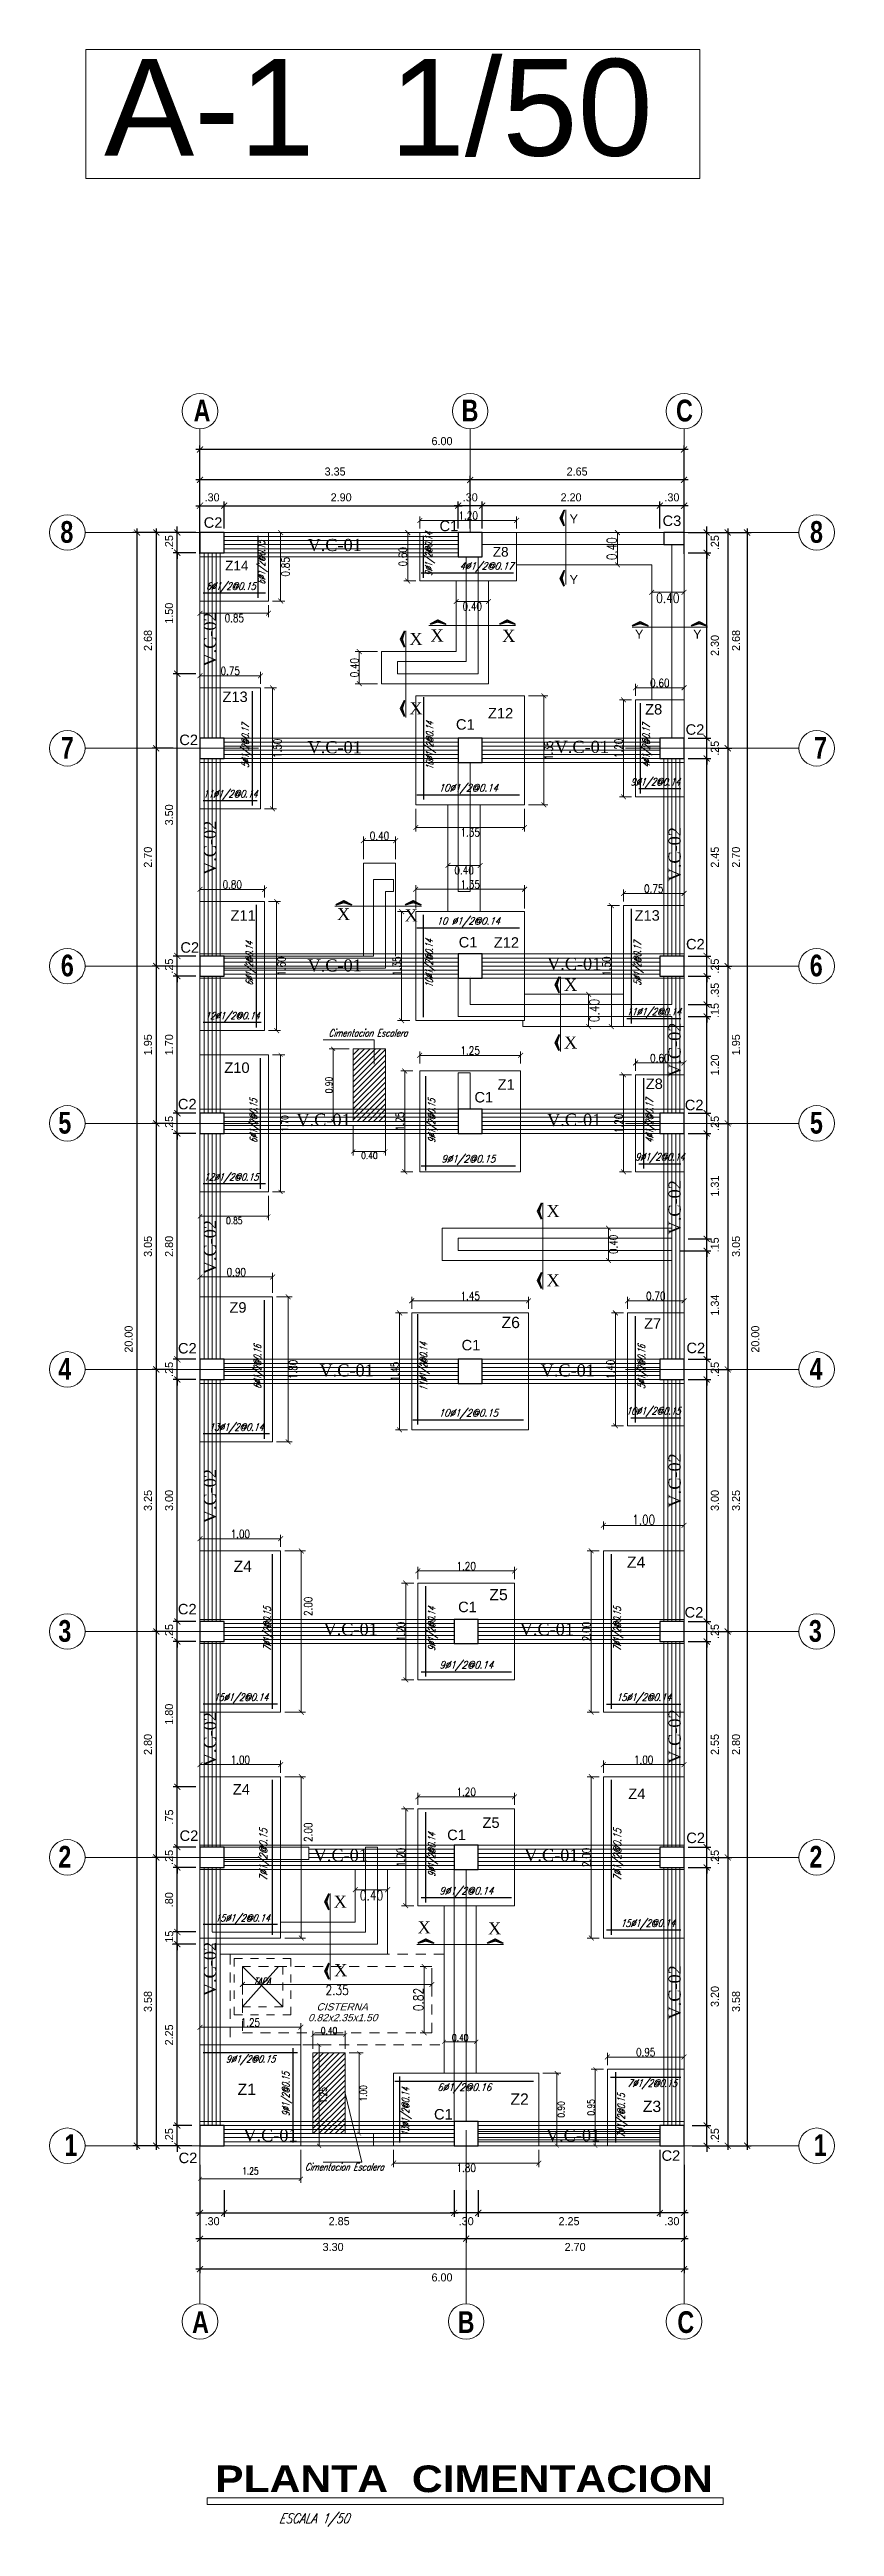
# Model space of a CAD drawing. Header units: metres. Extents: x -2 to 490, y -5 to 215.
# Drawn here: x -1.87 to 7.86, y -4.72 to 25.99 of the extents above; entities outside this region: 8.
import ezdxf
from ezdxf.enums import TextEntityAlignment as Align

# ---------------------------------------------------------------- set-up
doc = ezdxf.new("R2010")
doc.units = ezdxf.units.M
doc.linetypes.add('HIDDEN', pattern=[0.375, 0.25, -0.125])
for name, color, linetype, lineweight in [('COLUMNAS', 5, 'Continuous', 80), ('COTAS', 9, 'Continuous', 13), ('EJES', 251, 'Continuous', 20), ('LAYER2', 1, 'Continuous', 20), ('Pluma 0.2', 252, 'Continuous', 20), ('Textos', 7, 'Continuous', 0)]:
    doc.layers.add(name, color=color, linetype=linetype, lineweight=lineweight)
for name, color, linetype in [('FIERRO', 5, 'Continuous'), ('LAYER8', 21, 'Continuous'), ('TABLEROS', 4, 'Continuous'), ('VIGAS', 2, 'Continuous')]:
    doc.layers.add(name, color=color, linetype=linetype)
doc.layers.add('PLUMA 0.8', color=7, linetype='Continuous', lineweight=80, true_color=0x2e2e2e)
doc.layers.add('VIGAS DE CIMENTACION', color=6, linetype='Continuous', lineweight=30, true_color=0xff00ff)
doc.styles.add('ARIAL BLACK', font='', dxfattribs={"height": 0.1})
doc.styles.add('ARIALREG', font='arial.ttf')
doc.styles.add('DUTCHBI', font='dutchbi.ttf')
doc.styles.add('joe1', font='impact.ttf')
doc.styles.add('SANSSERIFBOLD', font='arial.ttf')
doc.styles.add('STYLE1', font='arial.ttf')
doc.styles.add('STYLE2', font='swissel.ttf', dxfattribs={"height": 0.3})
doc.styles.add('STYLE5', font='romans.shx', dxfattribs={"width": 0.8})
doc.styles.add('TEXTOCENT', font='GOTHIC.TTF')
doc.styles.add('ZOILA', font='arial.ttf', dxfattribs={"oblique": 0.01})
doc.styles.get('ARIAL BLACK').set_extended_font_data('Arial Black')
doc.dimstyles.new('dimlosa', dxfattribs={"dimtxt": 0.04, "dimasz": 0.01, "dimexe": 0.01, "dimexo": 0.01, "dimgap": 0.01, "dimtad": 2, "dimzin": 3, "dimdsep": 46, "dimtxsty": 'STYLE1', "dimblk": 'DOT', "dimcen": 0.15, "dimclrd": 1, "dimclre": 1, "dimclrt": 3, "dimadec": 0, "dimazin": 0, "dimtfac": 1, "dimtix": 1, "dimtmove": 2, "dimatfit": 3, "dimldrblk": 'ARCHTICK', "dimfxl": 0.11, "dimfxlon": 1, "dimlwd": 9, "dimlwe": 9, "dimarcsym": 0})
doc.dimstyles.new('PLANTA50', dxfattribs={"dimscale": 0.5, "dimtxt": 0.2, "dimasz": 0.15, "dimexe": 0.1, "dimexo": 0.1, "dimgap": 0.1, "dimtad": 2, "dimzin": 7, "dimdsep": 46, "dimtxsty": 'TEXTOCENT', "dimblk": 'ARCHTICK', "dimcen": 0.2, "dimdle": 0.1, "dimclrd": 8, "dimclre": 8, "dimclrt": 256, "dimaunit": 1, "dimadec": 0, "dimazin": 0, "dimtfac": 1, "dimtix": 1, "dimtmove": 2, "dimatfit": 3, "dimldrblk": 'ARCHTICK', "dimfxl": 1, "dimtolj": 1, "dimtzin": 0, "dimarcsym": 0})
pattern_1 = [(0, (0, 0), (0, 6.985), [5.08, -1.905]), (90, (0, 0), (-6.985, 4e-16), [5.08, -1.905])]
pattern_2 = [(0, (0.1824, -0.048), (0, 6.985), [5.08, -1.905]), (90, (0.1824, -0.048), (-6.985, 4e-16), [5.08, -1.905])]

msp = doc.modelspace()

# ---------------------------------------------------------------- texts
at = {"insert": (-1.189, 25.872), "char_height": 1.2, "width": 62.18657, "attachment_point": 1}
msp.add_mtext('{\\fArial|b0|i0|c0|p34;A-1  1/50}', dxfattribs=at)
at = {"layer": 'EJES', "style": 'joe1'}
for s, rotation, p in [('A', 0.0007, (-0.079, 21.378)), ('B', 0.0007, (3.243, 21.378)), ('C', 0.0007, (5.901, 21.378)), ('8', 359.9993, (-1.731, 19.873)), ('8', 0.0007, (7.562, 19.873)), ('7', 359.9993, (-1.725, 17.198)), ('7', 0.0007, (7.612, 17.198)), ('6', 359.9993, (-1.725, 14.498)), ('6', 0.0007, (7.559, 14.498)), ('5', 359.9993, (-1.756, 12.548)), ('5', 0.0007, (7.561, 12.548)), ('4', 359.9993, (-1.756, 9.498)), ('4', 0.0007, (7.556, 9.498)), ('3', 359.9993, (-1.756, 6.248)), ('3', 0.0007, (7.548, 6.248)), ('2', 359.9993, (-1.756, 3.448)), ('2', 0.0007, (7.555, 3.448)), ('1', 359.9993, (-1.681, -0.127)), ('1', 0.0007, (7.609, -0.127)), ('A', 359.9993, (-0.098, -2.321)), ('B', 359.9993, (3.194, -2.321)), ('C', 359.9993, (5.918, -2.321))]:
    msp.add_text(s, height=0.269, rotation=rotation, dxfattribs=at).set_placement(p)
at = {"layer": 'LAYER2', "color": 7, "linetype": 'Continuous'}
for s, height, style, p in [('Y', 0.11, 'STYLE2', (4.582, 20.114)), ('V.C-01 ', 0.15, 'DUTCHBI', (1.333, 19.771)), ('Y', 0.11, 'STYLE2', (4.582, 19.362)), ('X', 0.15, 'DUTCHBI', (2.596, 18.605)), ('X', 0.15, 'DUTCHBI', (2.857, 18.649)), ('X', 0.15, 'DUTCHBI', (3.745, 18.645)), ('Y', 0.11, 'STYLE2', (5.393, 18.685)), ('Y', 0.11, 'STYLE2', (6.114, 18.685)), ('X', 0.15, 'DUTCHBI', (2.596, 17.746)), ('V.C-01 ', 0.15, 'DUTCHBI', (1.333, 17.264)), ('V.C-01 ', 0.15, 'DUTCHBI', (4.396, 17.268)), ('X', 0.15, 'DUTCHBI', (1.698, 15.195)), ('X', 0.15, 'DUTCHBI', (2.536, 15.178)), ('V.C-01 ', 0.15, 'DUTCHBI', (1.333, 14.558)), ('V.C-01 ', 0.15, 'DUTCHBI', (4.302, 14.578)), ('X', 0.15, 'DUTCHBI', (4.513, 14.318)), ('X', 0.15, 'DUTCHBI', (4.513, 13.602)), ('V.C-01 ', 0.15, 'DUTCHBI', (1.195, 12.643)), ('V.C-01 ', 0.15, 'DUTCHBI', (4.302, 12.643)), ('X', 0.15, 'DUTCHBI', (4.295, 11.513)), ('X', 0.15, 'DUTCHBI', (4.295, 10.654)), ('V.C-01 ', 0.15, 'DUTCHBI', (1.481, 9.538)), ('V.C-01 ', 0.15, 'DUTCHBI', (4.222, 9.538)), ('V.C-01 ', 0.15, 'DUTCHBI', (1.531, 6.329)), ('V.C-01 ', 0.15, 'DUTCHBI', (3.963, 6.329)), ('V.C-01 ', 0.15, 'DUTCHBI', (1.409, 3.527)), ('V.C-01 ', 0.15, 'DUTCHBI', (4.019, 3.527)), ('X', 0.15, 'DUTCHBI', (1.657, 2.95)), ('X', 0.15, 'DUTCHBI', (2.697, 2.632)), ('X', 0.15, 'DUTCHBI', (3.571, 2.62)), ('X', 0.15, 'DUTCHBI', (1.663, 2.101)), ('V.C-01 ', 0.15, 'DUTCHBI', (0.537, 0.055)), ('V.C-01 ', 0.15, 'DUTCHBI', (4.288, 0.055))]:
    msp.add_text(s, height=height, dxfattribs=dict(at, style=style)).set_placement(p)
at = {"layer": 'LAYER2', "color": 7, "linetype": 'Continuous', "style": 'DUTCHBI'}
for p in [(0.199, 18.338), (0.199, 15.755), (5.959, 15.675), (5.959, 13.252), (5.959, 11.298), (0.199, 10.804), (0.199, 7.717), (5.959, 7.912), (0.199, 4.704), (5.959, 4.737), (0.199, 1.854), (5.959, 1.565)]:
    msp.add_text('V.C-02 ', height=0.15, rotation=90, dxfattribs=at).set_placement(p)
at = {"layer": 'LAYER8', "color": 1, "style": 'SANSSERIFBOLD'}
for s, height, p in [('Z8', 0.12, (3.63, 19.701)), ('Z14', 0.12, (0.312, 19.53)), ('Z13', 0.13, (0.279, 17.899)), ('Z12', 0.13, (3.57, 17.695)), ('Z8', 0.13, (5.518, 17.744)), ('Z11', 0.13, (0.378, 15.188)), ('Z13', 0.13, (5.387, 15.188)), ('Z12', 0.13, (3.642, 14.853)), ('Z10', 0.13, (0.302, 13.301)), ('Z1', 0.13, (3.689, 13.092)), ('Z8', 0.13, (5.526, 13.101)), ('Z9', 0.13, (0.365, 10.328)), ('Z6', 0.14, (3.738, 10.137)), ('Z7', 0.13, (5.505, 10.129)), ('Z4', 0.14, (0.416, 7.114)), ('Z4', 0.14, (5.292, 7.165)), ('Z5', 0.14, (3.587, 6.763)), ('Z4', 0.13, (0.407, 4.354)), ('Z4', 0.13, (5.309, 4.297)), ('Z5', 0.13, (3.502, 3.94)), ('Z1', 0.14, (0.466, 0.63)), ('Z2', 0.14, (3.848, 0.508)), ('Z3', 0.14, (5.489, 0.418))]:
    msp.add_text(s, height=height, dxfattribs=at).set_placement(p)
at = {"layer": 'PLUMA 0.8', "color": 4, "linetype": 'Continuous', "lineweight": 25, "style": 'ZOILA', "oblique": 0.01}
for s, p in [('C2', (0.162, 20.059)), ('C1', (3.085, 20.017)), ('C3', (5.85, 20.081)), ('C1', (3.289, 17.556)), ('C2', (6.136, 17.493)), ('C2', (-0.14, 17.365)), ('C2', (-0.127, 14.791)), ('C1', (3.323, 14.856)), ('C2', (6.141, 14.832)), ('C2', (-0.158, 12.849)), ('C1', (3.518, 12.934)), ('C2', (6.126, 12.838)), ('C2', (-0.157, 9.822)), ('C1', (3.359, 9.861)), ('C2', (6.146, 9.826)), ('C2', (-0.158, 6.588)), ('C1', (3.316, 6.615)), ('C2', (6.123, 6.548)), ('C2', (-0.137, 3.779)), ('C1', (3.18, 3.789)), ('C2', (6.144, 3.752)), ('C1', (3.017, 0.325)), ('C2', (-0.149, -0.216)), ('C2', (5.837, -0.187))]:
    msp.add_text(s, height=0.13, dxfattribs=at).set_placement(p, align=Align.CENTER)
at = {"layer": 'PLUMA 0.8', "color": 8, "linetype": 'Continuous', "lineweight": 5, "style": 'STYLE5'}
for s, height, oblique, width, p in [('9Ø1/2@0.14', 0.09, 21, 0.71, (2.88, 19.733)), ('6Ø1/2@0.15', 0.09, 21, 0.71, (0.806, 19.626)), ('5Ø1/2@0.17', 0.09, 21, 0.71, (0.607, 17.355)), ('10Ø1/2@0.14', 0.09, 21, 0.71, (2.892, 17.355)), ('4Ø1/2@0.17', 0.09, 21, 0.71, (5.577, 17.355)), ('6Ø1/2@0.14', 0.09, 21, 0.71, (0.657, 14.655)), ('10Ø1/2@0.14', 0.09, 21, 0.71, (2.886, 14.655)), ('5Ø1/2@0.17', 0.09, 21, 0.71, (5.467, 14.655)), ('6Ø1/2@0.15', 0.09, 21, 0.71, (0.707, 12.705)), ('9Ø1/2@0.15', 0.09, 21, 0.71, (2.917, 12.705)), ('4Ø1/2@0.17', 0.09, 21, 0.71, (5.617, 12.705)), ('6Ø1/2@0.16', 0.09, 21, 0.71, (0.757, 9.655)), ('11Ø1/2@0.14', 0.09, 21, 0.71, (2.817, 9.655)), ('5Ø1/2@0.16', 0.09, 21, 0.71, (5.517, 9.655)), ('7Ø1/2@0.15', 0.09, 21, 0.71, (0.878, 6.405)), ('9Ø1/2@0.14', 0.09, 21, 0.71, (2.917, 6.406)), ('7Ø1/2@0.15', 0.09, 21, 0.71, (5.217, 6.405)), ('7Ø1/2@0.15', 0.095, 21, 0.8, (0.833, 3.605)), ('9Ø1/2@0.14', 0.09, 21, 0.71, (2.917, 3.606)), ('7Ø1/2@0.15', 0.095, 21, 0.8, (5.221, 3.605)), ('9Ø1/2@0.15', 0.09, 18, 0.71, (1.109, 0.639)), ('13Ø1/2@0.14', 0.09, 18, 0.71, (2.592, 0.42)), ('7Ø1/2@0.15', 0.09, 18, 0.71, (5.267, 0.373))]:
    msp.add_text(s, height=height, rotation=90, dxfattribs=dict(at, oblique=oblique, width=width)).set_placement(p, align=Align.CENTER)
for s, oblique, width, p in [('6Ø1/2@0.15', 19, 0.8, (0.381, 19.29)), ('4Ø1/2@0.17', 19, 0.87, (3.551, 19.54)), ('10Ø1/2@0.14', 19, 0.87, (3.325, 16.79)), ('9Ø1/2@0.14', 19, 0.8, (5.645, 16.865)), ('11Ø1/2@0.14', 19, 0.8, (0.375, 16.715)), ('10 Ø1/2@0.14', 19, 0.87, (3.325, 15.139)), ('12Ø1/2@0.14', 19, 0.8, (0.4, 13.965)), ('11Ø1/2@0.14', 19, 0.8, (5.625, 14.015)), ('9Ø1/2@0.15', 19, 0.87, (3.325, 12.19)), ('9Ø1/2@0.14', 19, 0.8, (5.7, 12.215)), ('12Ø1/2@0.15', 19, 0.8, (0.385, 11.965)), ('13Ø1/2@0.14', 19, 0.8, (0.45, 8.865)), ('10Ø1/2@0.15', 19, 0.87, (3.325, 9.04)), ('10Ø1/2@0.15', 19, 0.8, (5.62, 9.065)), ('9Ø1/2@0.14', 19, 0.87, (3.3, 5.916)), ('15Ø1/2@0.14', 19, 0.8, (0.507, 5.515)), ('15Ø1/2@0.14', 19, 0.8, (5.5, 5.515)), ('9Ø1/2@0.14', 19, 0.87, (3.3, 3.116)), ('15Ø1/2@0.14', 19, 0.8, (0.527, 2.778)), ('15Ø1/2@0.14', 19, 0.8, (5.55, 2.715)), ('9Ø1/2@0.15', 21, 0.8, (0.625, 1.03)), ('6Ø1/2@0.16', 19, 0.87, (3.275, 0.68)), ('7Ø1/2@0.15', 21, 0.8, (5.603, 0.73))]:
    msp.add_text(s, height=0.09, dxfattribs=dict(at, oblique=oblique, width=width)).set_placement(p, align=Align.CENTER)
at = {"layer": 'PLUMA 0.8', "color": 9, "linetype": 'Continuous', "lineweight": 5, "style": 'STYLE5'}
for s, height, oblique, width, p in [('Cimentacion Escalera', 0.09, 19, 0.75, (2.082, 13.751)), ('Cimentacion Escalera', 0.09, 19, 0.75, (1.79, -0.308)), ('ESCALA 1/50', 0.12, 21, 0.8, (1.413, -4.68))]:
    msp.add_text(s, height=height, dxfattribs=dict(at, oblique=oblique, width=width)).set_placement(p, align=Align.CENTER)
at = {"layer": 'PLUMA 0.8', "color": 8, "lineweight": 9, "style": 'STYLE5', "oblique": 20, "width": 0.8}
msp.add_text('TAPA', height=0.085, dxfattribs=at).set_placement((0.662, 1.998, 0))
at = {"layer": 'PLUMA 0.8', "color": 9, "linetype": 'Continuous', "lineweight": 5, "style": 'ARIALREG', "oblique": 19}
for s, p in [('0.82x2.35x1.50', (1.768, 1.543)), ('CISTERNA', (1.761, 1.677))]:
    msp.add_text(s, height=0.09, dxfattribs=at).set_placement(p, align=Align.CENTER)
at = {"layer": 'Textos', "lineweight": -3, "style": 'ARIAL BLACK'}
msp.add_text('PLANTA  CIMENTACION', height=0.33096, dxfattribs=at).set_placement((3.273, -4.295), align=Align.CENTER)

# ---------------------------------------------------------------- blocks, each defined once
blk = doc.blocks.new('_ARCHTICK')
at = {"color": 0, "linetype": 'ByBlock', "const_width": 0.15}
blk.add_lwpolyline([(-0.5, -0.5), (0.5, 0.5)], dxfattribs=at)
blk = doc.blocks.new('*D261')
at = {"layer": 'COTAS', "color": 8, "lineweight": -2, "transparency": 16777216}
for p, q in [((-0.05, 4.45), (-0.331, 4.45)), ((-0.281, 3.65), (-0.281, 4.5)), ((-0.05, 3.7), (-0.331, 3.7))]:
    blk.add_line(p, q, dxfattribs=at)
at = {"layer": 'Defpoints', "color": 0, "lineweight": 5, "transparency": 16777216}
for p in [(-0.281, 4.45), (0, 4.45), (0, 3.7)]:
    blk.add_point(p, dxfattribs=at)
at = {"layer": 'COTAS', "color": 8, "lineweight": -2, "transparency": 16777216, "xscale": 0.075, "yscale": 0.075, "zscale": 0.075}
for p, rotation in [((-0.281, 4.45), 90), ((-0.281, 3.7), 270)]:
    blk.add_blockref('_ARCHTICK', p, dxfattribs=dict(at, rotation=rotation))
at = {"layer": 'COTAS', "transparency": 16777216, "insert": (-0.382, 4.075), "char_height": 0.1, "attachment_point": 5, "rotation": 90, "style": 'TEXTOCENT'}
blk.add_mtext('\\A1;.75', dxfattribs=at)
blk = doc.blocks.new('*D262')
at = {"layer": 'COTAS', "color": 8, "lineweight": -2, "transparency": 16777216}
for p, q in [((6.05, 20.333), (5.65, 20.333)), ((5.7, 20.05), (5.7, 20.383)), ((6, 19.738), (6, 20.383))]:
    blk.add_line(p, q, dxfattribs=at)
at = {"layer": 'Defpoints', "color": 0, "lineweight": 5, "transparency": 16777216}
for p in [(5.7, 20.333), (5.7, 20), (6, 19.688)]:
    blk.add_point(p, dxfattribs=at)
at = {"layer": 'COTAS', "color": 8, "lineweight": -2, "transparency": 16777216, "xscale": 0.075, "yscale": 0.075, "zscale": 0.075, "rotation": 180}
blk.add_blockref('_ARCHTICK', (5.7, 20.333), dxfattribs=at)
at = {"layer": 'COTAS', "color": 8, "lineweight": -2, "transparency": 16777216, "xscale": 0.075, "yscale": 0.075, "zscale": 0.075}
blk.add_blockref('_ARCHTICK', (6, 20.333), dxfattribs=at)
at = {"layer": 'COTAS', "transparency": 16777216, "insert": (5.85, 20.436), "char_height": 0.1, "attachment_point": 5, "style": 'TEXTOCENT'}
blk.add_mtext('\\A1;.30', dxfattribs=at)
blk = doc.blocks.new('*D263')
at = {"layer": 'COTAS', "color": 8, "lineweight": -2, "transparency": 16777216}
for p, q in [((6.05, 20.653), (3.299, 20.653)), ((3.349, 20.05), (3.349, 20.703)), ((6, 20.05), (6, 20.703))]:
    blk.add_line(p, q, dxfattribs=at)
at = {"layer": 'Defpoints', "color": 0, "lineweight": 5, "transparency": 16777216}
for p in [(3.349, 20.653), (3.349, 20), (6, 20)]:
    blk.add_point(p, dxfattribs=at)
at = {"layer": 'COTAS', "color": 8, "lineweight": -2, "transparency": 16777216, "xscale": 0.075, "yscale": 0.075, "zscale": 0.075, "rotation": 180}
blk.add_blockref('_ARCHTICK', (3.349, 20.653), dxfattribs=at)
at = {"layer": 'COTAS', "color": 8, "lineweight": -2, "transparency": 16777216, "xscale": 0.075, "yscale": 0.075, "zscale": 0.075}
blk.add_blockref('_ARCHTICK', (6, 20.653), dxfattribs=at)
at = {"layer": 'COTAS', "transparency": 16777216, "insert": (4.675, 20.756), "char_height": 0.1, "attachment_point": 5, "style": 'TEXTOCENT'}
blk.add_mtext('\\A1;2.65', dxfattribs=at)
blk = doc.blocks.new('*D264')
at = {"layer": 'COTAS', "color": 8, "lineweight": -2, "transparency": 16777216}
for p, q in [((6.05, 21.031), (-0.05, 21.031)), ((0, 19.738), (0, 21.081)), ((6, 19.738), (6, 21.081))]:
    blk.add_line(p, q, dxfattribs=at)
at = {"layer": 'Defpoints', "color": 0, "lineweight": 5, "transparency": 16777216}
for p in [(0, 21.031), (0, 19.688), (6, 19.688)]:
    blk.add_point(p, dxfattribs=at)
at = {"layer": 'COTAS', "color": 8, "lineweight": -2, "transparency": 16777216, "xscale": 0.075, "yscale": 0.075, "zscale": 0.075, "rotation": 180}
blk.add_blockref('_ARCHTICK', (0, 21.031), dxfattribs=at)
at = {"layer": 'COTAS', "color": 8, "lineweight": -2, "transparency": 16777216, "xscale": 0.075, "yscale": 0.075, "zscale": 0.075}
blk.add_blockref('_ARCHTICK', (6, 21.031), dxfattribs=at)
at = {"layer": 'COTAS', "transparency": 16777216, "insert": (3, 21.133), "char_height": 0.1, "attachment_point": 5, "style": 'TEXTOCENT'}
blk.add_mtext('\\A1;6.00', dxfattribs=at)
blk = doc.blocks.new('*D265')
at = {"layer": 'COTAS', "color": 8, "lineweight": -2, "transparency": 16777216}
for p, q in [((3.549, 20.333), (3.15, 20.333)), ((3.2, 20.05), (3.2, 20.383)), ((3.499, 20.05), (3.499, 20.383))]:
    blk.add_line(p, q, dxfattribs=at)
at = {"layer": 'Defpoints', "color": 0, "lineweight": 5, "transparency": 16777216}
for p in [(3.2, 20.333), (3.2, 20), (3.499, 20)]:
    blk.add_point(p, dxfattribs=at)
at = {"layer": 'COTAS', "color": 8, "lineweight": -2, "transparency": 16777216, "xscale": 0.075, "yscale": 0.075, "zscale": 0.075, "rotation": 180}
blk.add_blockref('_ARCHTICK', (3.2, 20.333), dxfattribs=at)
at = {"layer": 'COTAS', "color": 8, "lineweight": -2, "transparency": 16777216, "xscale": 0.075, "yscale": 0.075, "zscale": 0.075}
blk.add_blockref('_ARCHTICK', (3.499, 20.333), dxfattribs=at)
at = {"layer": 'COTAS', "transparency": 16777216, "insert": (3.35, 20.436), "char_height": 0.1, "attachment_point": 5, "style": 'TEXTOCENT'}
blk.add_mtext('\\A1;.30', dxfattribs=at)
blk = doc.blocks.new('*D266')
at = {"layer": 'COTAS', "color": 8, "lineweight": -2, "transparency": 16777216}
for p, q in [((3.399, 20.653), (-0.05, 20.653)), ((0, 20.05), (0, 20.703)), ((3.349, 20.05), (3.349, 20.703))]:
    blk.add_line(p, q, dxfattribs=at)
at = {"layer": 'Defpoints', "color": 0, "lineweight": 5, "transparency": 16777216}
for p in [(0, 20.653), (0, 20), (3.349, 20)]:
    blk.add_point(p, dxfattribs=at)
at = {"layer": 'COTAS', "color": 8, "lineweight": -2, "transparency": 16777216, "xscale": 0.075, "yscale": 0.075, "zscale": 0.075, "rotation": 180}
blk.add_blockref('_ARCHTICK', (0, 20.653), dxfattribs=at)
at = {"layer": 'COTAS', "color": 8, "lineweight": -2, "transparency": 16777216, "xscale": 0.075, "yscale": 0.075, "zscale": 0.075}
blk.add_blockref('_ARCHTICK', (3.349, 20.653), dxfattribs=at)
at = {"layer": 'COTAS', "transparency": 16777216, "insert": (1.675, 20.756), "char_height": 0.1, "attachment_point": 5, "style": 'TEXTOCENT'}
blk.add_mtext('\\A1;3.35', dxfattribs=at)
blk = doc.blocks.new('*D267')
at = {"layer": 'COTAS', "color": 8, "lineweight": -2, "transparency": 16777216}
for p, q in [((-0.05, 20.333), (0.35, 20.333)), ((0, 20.05), (0, 20.383)), ((0.3, 20.05), (0.3, 20.383))]:
    blk.add_line(p, q, dxfattribs=at)
at = {"layer": 'Defpoints', "color": 0, "lineweight": 5, "transparency": 16777216}
for p in [(0.3, 20.333), (0, 20), (0.3, 20)]:
    blk.add_point(p, dxfattribs=at)
at = {"layer": 'COTAS', "color": 8, "lineweight": -2, "transparency": 16777216, "xscale": 0.075, "yscale": 0.075, "zscale": 0.075, "rotation": 180}
blk.add_blockref('_ARCHTICK', (0, 20.333), dxfattribs=at)
at = {"layer": 'COTAS', "color": 8, "lineweight": -2, "transparency": 16777216, "xscale": 0.075, "yscale": 0.075, "zscale": 0.075}
blk.add_blockref('_ARCHTICK', (0.3, 20.333), dxfattribs=at)
at = {"layer": 'COTAS', "transparency": 16777216, "insert": (0.15, 20.436), "char_height": 0.1, "attachment_point": 5, "style": 'TEXTOCENT'}
blk.add_mtext('\\A1;.30', dxfattribs=at)
blk = doc.blocks.new('*D268')
at = {"layer": 'COTAS', "color": 8, "lineweight": -2, "transparency": 16777216}
for p, q in [((0.25, 20.333), (3.25, 20.333)), ((0.3, 20.05), (0.3, 20.383)), ((3.2, 20.05), (3.2, 20.383))]:
    blk.add_line(p, q, dxfattribs=at)
at = {"layer": 'Defpoints', "color": 0, "lineweight": 5, "transparency": 16777216}
for p in [(3.2, 20.333), (0.3, 20), (3.2, 20)]:
    blk.add_point(p, dxfattribs=at)
at = {"layer": 'COTAS', "color": 8, "lineweight": -2, "transparency": 16777216, "xscale": 0.075, "yscale": 0.075, "zscale": 0.075, "rotation": 180}
blk.add_blockref('_ARCHTICK', (0.3, 20.333), dxfattribs=at)
at = {"layer": 'COTAS', "color": 8, "lineweight": -2, "transparency": 16777216, "xscale": 0.075, "yscale": 0.075, "zscale": 0.075}
blk.add_blockref('_ARCHTICK', (3.2, 20.333), dxfattribs=at)
at = {"layer": 'COTAS', "transparency": 16777216, "insert": (1.75, 20.436), "char_height": 0.1, "attachment_point": 5, "style": 'TEXTOCENT'}
blk.add_mtext('\\A1;2.90', dxfattribs=at)
blk = doc.blocks.new('*D269')
at = {"layer": 'COTAS', "color": 8, "lineweight": -2, "transparency": 16777216}
for p, q in [((5.75, 20.333), (3.449, 20.333)), ((3.499, 20.05), (3.499, 20.383)), ((5.7, 20.05), (5.7, 20.383))]:
    blk.add_line(p, q, dxfattribs=at)
at = {"layer": 'Defpoints', "color": 0, "lineweight": 5, "transparency": 16777216}
for p in [(3.499, 20.333), (3.499, 20), (5.7, 20)]:
    blk.add_point(p, dxfattribs=at)
at = {"layer": 'COTAS', "color": 8, "lineweight": -2, "transparency": 16777216, "xscale": 0.075, "yscale": 0.075, "zscale": 0.075, "rotation": 180}
blk.add_blockref('_ARCHTICK', (3.499, 20.333), dxfattribs=at)
at = {"layer": 'COTAS', "color": 8, "lineweight": -2, "transparency": 16777216, "xscale": 0.075, "yscale": 0.075, "zscale": 0.075}
blk.add_blockref('_ARCHTICK', (5.7, 20.333), dxfattribs=at)
at = {"layer": 'COTAS', "transparency": 16777216, "insert": (4.6, 20.436), "char_height": 0.1, "attachment_point": 5, "style": 'TEXTOCENT'}
blk.add_mtext('\\A1;2.20', dxfattribs=at)
blk = doc.blocks.new('*D270')
at = {"layer": 'COTAS', "color": 8, "lineweight": -2, "transparency": 16777216}
for p, q in [((5.7, -0.05), (5.7, -0.883)), ((6, -0.238), (6, -0.883)), ((6.05, -0.833), (5.65, -0.833))]:
    blk.add_line(p, q, dxfattribs=at)
at = {"layer": 'Defpoints', "color": 0, "lineweight": 5, "transparency": 16777216}
for p in [(5.7, 0), (6, -0.188), (5.7, -0.833)]:
    blk.add_point(p, dxfattribs=at)
at = {"layer": 'COTAS', "color": 8, "lineweight": -2, "transparency": 16777216, "xscale": 0.075, "yscale": 0.075, "zscale": 0.075, "rotation": 180}
blk.add_blockref('_ARCHTICK', (5.7, -0.833), dxfattribs=at)
at = {"layer": 'COTAS', "color": 8, "lineweight": -2, "transparency": 16777216, "xscale": 0.075, "yscale": 0.075, "zscale": 0.075}
blk.add_blockref('_ARCHTICK', (6, -0.833), dxfattribs=at)
at = {"layer": 'COTAS', "transparency": 16777216, "insert": (5.85, -0.936), "char_height": 0.1, "attachment_point": 5, "style": 'TEXTOCENT'}
blk.add_mtext('\\A1;.30', dxfattribs=at)
blk = doc.blocks.new('*D271')
at = {"layer": 'COTAS', "color": 8, "lineweight": -2, "transparency": 16777216}
for p, q in [((3.3, -0.55), (3.3, -1.203)), ((6, -0.55), (6, -1.203)), ((6.05, -1.153), (3.25, -1.153))]:
    blk.add_line(p, q, dxfattribs=at)
at = {"layer": 'Defpoints', "color": 0, "lineweight": 5, "transparency": 16777216}
for p in [(3.3, -0.5), (6, -0.5), (3.3, -1.153)]:
    blk.add_point(p, dxfattribs=at)
at = {"layer": 'COTAS', "color": 8, "lineweight": -2, "transparency": 16777216, "xscale": 0.075, "yscale": 0.075, "zscale": 0.075, "rotation": 180}
blk.add_blockref('_ARCHTICK', (3.3, -1.153), dxfattribs=at)
at = {"layer": 'COTAS', "color": 8, "lineweight": -2, "transparency": 16777216, "xscale": 0.075, "yscale": 0.075, "zscale": 0.075}
blk.add_blockref('_ARCHTICK', (6, -1.153), dxfattribs=at)
at = {"layer": 'COTAS', "transparency": 16777216, "insert": (4.65, -1.256), "char_height": 0.1, "attachment_point": 5, "style": 'TEXTOCENT'}
blk.add_mtext('\\A1;2.70', dxfattribs=at)
blk = doc.blocks.new('*D272')
at = {"layer": 'COTAS', "color": 8, "lineweight": -2, "transparency": 16777216}
for p, q in [((0, -0.238), (0, -1.581)), ((6, -0.238), (6, -1.581)), ((6.05, -1.531), (-0.05, -1.531))]:
    blk.add_line(p, q, dxfattribs=at)
at = {"layer": 'Defpoints', "color": 0, "lineweight": 5, "transparency": 16777216}
for p in [(0, -0.188), (6, -0.188), (0, -1.531)]:
    blk.add_point(p, dxfattribs=at)
at = {"layer": 'COTAS', "color": 8, "lineweight": -2, "transparency": 16777216, "xscale": 0.075, "yscale": 0.075, "zscale": 0.075, "rotation": 180}
blk.add_blockref('_ARCHTICK', (0, -1.531), dxfattribs=at)
at = {"layer": 'COTAS', "color": 8, "lineweight": -2, "transparency": 16777216, "xscale": 0.075, "yscale": 0.075, "zscale": 0.075}
blk.add_blockref('_ARCHTICK', (6, -1.531), dxfattribs=at)
at = {"layer": 'COTAS', "transparency": 16777216, "insert": (3, -1.633), "char_height": 0.1, "attachment_point": 5, "style": 'TEXTOCENT'}
blk.add_mtext('\\A1;6.00', dxfattribs=at)
blk = doc.blocks.new('*D273')
at = {"layer": 'COTAS', "color": 8, "lineweight": -2, "transparency": 16777216}
for p, q in [((3.15, -0.55), (3.15, -0.883)), ((3.45, -0.55), (3.45, -0.883)), ((3.5, -0.833), (3.1, -0.833))]:
    blk.add_line(p, q, dxfattribs=at)
at = {"layer": 'Defpoints', "color": 0, "lineweight": 5, "transparency": 16777216}
for p in [(3.15, -0.5), (3.45, -0.5), (3.15, -0.833)]:
    blk.add_point(p, dxfattribs=at)
at = {"layer": 'COTAS', "color": 8, "lineweight": -2, "transparency": 16777216, "xscale": 0.075, "yscale": 0.075, "zscale": 0.075, "rotation": 180}
blk.add_blockref('_ARCHTICK', (3.15, -0.833), dxfattribs=at)
at = {"layer": 'COTAS', "color": 8, "lineweight": -2, "transparency": 16777216, "xscale": 0.075, "yscale": 0.075, "zscale": 0.075}
blk.add_blockref('_ARCHTICK', (3.45, -0.833), dxfattribs=at)
at = {"layer": 'COTAS', "transparency": 16777216, "insert": (3.3, -0.936), "char_height": 0.1, "attachment_point": 5, "style": 'TEXTOCENT'}
blk.add_mtext('\\A1;.30', dxfattribs=at)
blk = doc.blocks.new('*D274')
at = {"layer": 'COTAS', "color": 8, "lineweight": -2, "transparency": 16777216}
for p, q in [((0, -0.55), (0, -1.203)), ((3.3, -0.55), (3.3, -1.203)), ((3.35, -1.153), (-0.05, -1.153))]:
    blk.add_line(p, q, dxfattribs=at)
at = {"layer": 'Defpoints', "color": 0, "lineweight": 5, "transparency": 16777216}
for p in [(0, -0.5), (3.3, -0.5), (0, -1.153)]:
    blk.add_point(p, dxfattribs=at)
at = {"layer": 'COTAS', "color": 8, "lineweight": -2, "transparency": 16777216, "xscale": 0.075, "yscale": 0.075, "zscale": 0.075, "rotation": 180}
blk.add_blockref('_ARCHTICK', (0, -1.153), dxfattribs=at)
at = {"layer": 'COTAS', "color": 8, "lineweight": -2, "transparency": 16777216, "xscale": 0.075, "yscale": 0.075, "zscale": 0.075}
blk.add_blockref('_ARCHTICK', (3.3, -1.153), dxfattribs=at)
at = {"layer": 'COTAS', "transparency": 16777216, "insert": (1.65, -1.256), "char_height": 0.1, "attachment_point": 5, "style": 'TEXTOCENT'}
blk.add_mtext('\\A1;3.30', dxfattribs=at)
blk = doc.blocks.new('*D275')
at = {"layer": 'COTAS', "color": 8, "lineweight": -2, "transparency": 16777216}
for p, q in [((0, -0.55), (0, -0.883)), ((0.3, -0.55), (0.3, -0.883)), ((-0.05, -0.833), (0.35, -0.833))]:
    blk.add_line(p, q, dxfattribs=at)
at = {"layer": 'Defpoints', "color": 0, "lineweight": 5, "transparency": 16777216}
for p in [(0, -0.5), (0.3, -0.5), (0.3, -0.833)]:
    blk.add_point(p, dxfattribs=at)
at = {"layer": 'COTAS', "color": 8, "lineweight": -2, "transparency": 16777216, "xscale": 0.075, "yscale": 0.075, "zscale": 0.075, "rotation": 180}
blk.add_blockref('_ARCHTICK', (0, -0.833), dxfattribs=at)
at = {"layer": 'COTAS', "color": 8, "lineweight": -2, "transparency": 16777216, "xscale": 0.075, "yscale": 0.075, "zscale": 0.075}
blk.add_blockref('_ARCHTICK', (0.3, -0.833), dxfattribs=at)
at = {"layer": 'COTAS', "transparency": 16777216, "insert": (0.15, -0.936), "char_height": 0.1, "attachment_point": 5, "style": 'TEXTOCENT'}
blk.add_mtext('\\A1;.30', dxfattribs=at)
blk = doc.blocks.new('*D276')
at = {"layer": 'COTAS', "color": 8, "lineweight": -2, "transparency": 16777216}
for p, q in [((0.3, -0.55), (0.3, -0.883)), ((3.15, -0.55), (3.15, -0.883)), ((0.25, -0.833), (3.2, -0.833))]:
    blk.add_line(p, q, dxfattribs=at)
at = {"layer": 'Defpoints', "color": 0, "lineweight": 5, "transparency": 16777216}
for p in [(0.3, -0.5), (3.15, -0.5), (3.15, -0.833)]:
    blk.add_point(p, dxfattribs=at)
at = {"layer": 'COTAS', "color": 8, "lineweight": -2, "transparency": 16777216, "xscale": 0.075, "yscale": 0.075, "zscale": 0.075, "rotation": 180}
blk.add_blockref('_ARCHTICK', (0.3, -0.833), dxfattribs=at)
at = {"layer": 'COTAS', "color": 8, "lineweight": -2, "transparency": 16777216, "xscale": 0.075, "yscale": 0.075, "zscale": 0.075}
blk.add_blockref('_ARCHTICK', (3.15, -0.833), dxfattribs=at)
at = {"layer": 'COTAS', "transparency": 16777216, "insert": (1.725, -0.936), "char_height": 0.1, "attachment_point": 5, "style": 'TEXTOCENT'}
blk.add_mtext('\\A1;2.85', dxfattribs=at)
blk = doc.blocks.new('*D277')
at = {"layer": 'COTAS', "color": 8, "lineweight": -2, "transparency": 16777216}
for p, q in [((3.45, -0.55), (3.45, -0.883)), ((5.7, -0.55), (5.7, -0.883)), ((5.75, -0.833), (3.4, -0.833))]:
    blk.add_line(p, q, dxfattribs=at)
at = {"layer": 'Defpoints', "color": 0, "lineweight": 5, "transparency": 16777216}
for p in [(3.45, -0.5), (5.7, -0.5), (3.45, -0.833)]:
    blk.add_point(p, dxfattribs=at)
at = {"layer": 'COTAS', "color": 8, "lineweight": -2, "transparency": 16777216, "xscale": 0.075, "yscale": 0.075, "zscale": 0.075, "rotation": 180}
blk.add_blockref('_ARCHTICK', (3.45, -0.833), dxfattribs=at)
at = {"layer": 'COTAS', "color": 8, "lineweight": -2, "transparency": 16777216, "xscale": 0.075, "yscale": 0.075, "zscale": 0.075}
blk.add_blockref('_ARCHTICK', (5.7, -0.833), dxfattribs=at)
at = {"layer": 'COTAS', "transparency": 16777216, "insert": (4.575, -0.936), "char_height": 0.1, "attachment_point": 5, "style": 'TEXTOCENT'}
blk.add_mtext('\\A1;2.25', dxfattribs=at)
blk = doc.blocks.new('*D278')
at = {"layer": 'COTAS', "color": 8, "lineweight": -2, "transparency": 16777216}
for p, q in [((6.281, 0.25), (6.281, 0.325)), ((6.1, 0.25), (6.331, 0.25)), ((6.281, 0), (6.281, 0.25)), ((6.1, 0), (6.331, 0)), ((6.281, 0), (6.281, -0.075))]:
    blk.add_line(p, q, dxfattribs=at)
at = {"layer": 'Defpoints', "color": 0, "lineweight": 5, "transparency": 16777216}
for p in [(6.05, 0.25), (6.281, 0.25), (6.05, 0)]:
    blk.add_point(p, dxfattribs=at)
at = {"layer": 'COTAS', "color": 8, "lineweight": -2, "transparency": 16777216, "xscale": 0.075, "yscale": 0.075, "zscale": 0.075}
for p, rotation in [((6.281, 0.25), 270), ((6.281, 0), 90)]:
    blk.add_blockref('_ARCHTICK', p, dxfattribs=dict(at, rotation=rotation))
at = {"layer": 'COTAS', "transparency": 16777216, "insert": (6.383, 0.125), "char_height": 0.1, "attachment_point": 5, "rotation": 90, "style": 'TEXTOCENT'}
blk.add_mtext('\\A1;.25', dxfattribs=at)
blk = doc.blocks.new('*D279')
at = {"layer": 'COTAS', "color": 8, "lineweight": -2, "transparency": 16777216}
for p, q in [((6.05, 20), (6.832, 20)), ((6.782, 20.05), (6.782, -0.05)), ((6.1, 0), (6.832, 0))]:
    blk.add_line(p, q, dxfattribs=at)
at = {"layer": 'Defpoints', "color": 0, "lineweight": 5, "transparency": 16777216}
for p in [(6, 20), (6.05, 0), (6.782, 0)]:
    blk.add_point(p, dxfattribs=at)
at = {"layer": 'COTAS', "color": 8, "lineweight": -2, "transparency": 16777216, "xscale": 0.075, "yscale": 0.075, "zscale": 0.075}
for p, rotation in [((6.782, 20), 90), ((6.782, 0), 270)]:
    blk.add_blockref('_ARCHTICK', p, dxfattribs=dict(at, rotation=rotation))
at = {"layer": 'COTAS', "transparency": 16777216, "insert": (6.884, 10), "char_height": 0.1, "attachment_point": 5, "rotation": 90, "style": 'TEXTOCENT'}
blk.add_mtext('\\A1;20.00', dxfattribs=at)
blk = doc.blocks.new('*D280')
at = {"layer": 'COTAS', "color": 8, "lineweight": -2, "transparency": 16777216}
for p, q in [((6.05, 3.45), (6.331, 3.45)), ((6.281, 0.2), (6.281, 3.5)), ((6.1, 0.25), (6.331, 0.25))]:
    blk.add_line(p, q, dxfattribs=at)
at = {"layer": 'Defpoints', "color": 0, "lineweight": 5, "transparency": 16777216}
for p in [(6, 3.45), (6.281, 3.45), (6.05, 0.25)]:
    blk.add_point(p, dxfattribs=at)
at = {"layer": 'COTAS', "color": 8, "lineweight": -2, "transparency": 16777216, "xscale": 0.075, "yscale": 0.075, "zscale": 0.075}
for p, rotation in [((6.281, 3.45), 90), ((6.281, 0.25), 270)]:
    blk.add_blockref('_ARCHTICK', p, dxfattribs=dict(at, rotation=rotation))
at = {"layer": 'COTAS', "transparency": 16777216, "insert": (6.383, 1.85), "char_height": 0.1, "attachment_point": 5, "rotation": 90, "style": 'TEXTOCENT'}
blk.add_mtext('\\A1;3.20', dxfattribs=at)
blk = doc.blocks.new('*D281')
at = {"layer": 'COTAS', "color": 8, "lineweight": -2, "transparency": 16777216}
for p, q in [((6.331, 3.575), (6.592, 3.575)), ((6.542, 3.625), (6.542, -0.05)), ((6.1, 0), (6.592, 0))]:
    blk.add_line(p, q, dxfattribs=at)
at = {"layer": 'Defpoints', "color": 0, "lineweight": 5, "transparency": 16777216}
for p in [(6.281, 3.575), (6.05, 0), (6.542, 0)]:
    blk.add_point(p, dxfattribs=at)
at = {"layer": 'COTAS', "color": 8, "lineweight": -2, "transparency": 16777216, "xscale": 0.075, "yscale": 0.075, "zscale": 0.075}
for p, rotation in [((6.542, 3.575), 90), ((6.542, 0), 270)]:
    blk.add_blockref('_ARCHTICK', p, dxfattribs=dict(at, rotation=rotation))
at = {"layer": 'COTAS', "transparency": 16777216, "insert": (6.645, 1.788), "char_height": 0.1, "attachment_point": 5, "rotation": 90, "style": 'TEXTOCENT'}
blk.add_mtext('\\A1;3.58', dxfattribs=at)
blk = doc.blocks.new('*D282')
at = {"layer": 'COTAS', "color": 8, "lineweight": -2, "transparency": 16777216}
for p, q in [((6.05, 3.7), (6.331, 3.7)), ((6.281, 3.7), (6.281, 3.775)), ((6.281, 3.45), (6.281, 3.7)), ((6.05, 3.45), (6.331, 3.45)), ((6.281, 3.45), (6.281, 3.375))]:
    blk.add_line(p, q, dxfattribs=at)
at = {"layer": 'Defpoints', "color": 0, "lineweight": 5, "transparency": 16777216}
for p in [(6, 3.7), (6.281, 3.7), (6, 3.45)]:
    blk.add_point(p, dxfattribs=at)
at = {"layer": 'COTAS', "color": 8, "lineweight": -2, "transparency": 16777216, "xscale": 0.075, "yscale": 0.075, "zscale": 0.075}
for p, rotation in [((6.281, 3.7), 270), ((6.281, 3.45), 90)]:
    blk.add_blockref('_ARCHTICK', p, dxfattribs=dict(at, rotation=rotation))
at = {"layer": 'COTAS', "transparency": 16777216, "insert": (6.383, 3.575), "char_height": 0.1, "attachment_point": 5, "rotation": 90, "style": 'TEXTOCENT'}
blk.add_mtext('\\A1;.25', dxfattribs=at)
blk = doc.blocks.new('*D283')
at = {"layer": 'COTAS', "color": 8, "lineweight": -2, "transparency": 16777216}
for p, q in [((6.05, 6.25), (6.331, 6.25)), ((6.281, 3.65), (6.281, 6.3)), ((6.05, 3.7), (6.331, 3.7))]:
    blk.add_line(p, q, dxfattribs=at)
at = {"layer": 'Defpoints', "color": 0, "lineweight": 5, "transparency": 16777216}
for p in [(6, 6.25), (6.281, 6.25), (6, 3.7)]:
    blk.add_point(p, dxfattribs=at)
at = {"layer": 'COTAS', "color": 8, "lineweight": -2, "transparency": 16777216, "xscale": 0.075, "yscale": 0.075, "zscale": 0.075}
for p, rotation in [((6.281, 6.25), 90), ((6.281, 3.7), 270)]:
    blk.add_blockref('_ARCHTICK', p, dxfattribs=dict(at, rotation=rotation))
at = {"layer": 'COTAS', "transparency": 16777216, "insert": (6.383, 4.975), "char_height": 0.1, "attachment_point": 5, "rotation": 90, "style": 'TEXTOCENT'}
blk.add_mtext('\\A1;2.55', dxfattribs=at)
blk = doc.blocks.new('*D284')
at = {"layer": 'COTAS', "color": 8, "lineweight": -2, "transparency": 16777216}
for p, q in [((6.281, 6.45), (6.281, 9.55)), ((6.05, 9.5), (6.331, 9.5)), ((6.05, 6.5), (6.331, 6.5))]:
    blk.add_line(p, q, dxfattribs=at)
at = {"layer": 'Defpoints', "color": 0, "lineweight": 5, "transparency": 16777216}
for p in [(6, 9.5), (6.281, 9.5), (6, 6.5)]:
    blk.add_point(p, dxfattribs=at)
at = {"layer": 'COTAS', "color": 8, "lineweight": -2, "transparency": 16777216, "xscale": 0.075, "yscale": 0.075, "zscale": 0.075}
for p, rotation in [((6.281, 9.5), 90), ((6.281, 6.5), 270)]:
    blk.add_blockref('_ARCHTICK', p, dxfattribs=dict(at, rotation=rotation))
at = {"layer": 'COTAS', "transparency": 16777216, "insert": (6.383, 8), "char_height": 0.1, "attachment_point": 5, "rotation": 90, "style": 'TEXTOCENT'}
blk.add_mtext('\\A1;3.00', dxfattribs=at)
blk = doc.blocks.new('*D285')
at = {"layer": 'COTAS', "color": 8, "lineweight": -2, "transparency": 16777216}
for p, q in [((6.05, 9.75), (6.331, 9.75)), ((6.281, 9.75), (6.281, 9.825)), ((6.281, 9.5), (6.281, 9.75)), ((6.05, 9.5), (6.331, 9.5)), ((6.281, 9.5), (6.281, 9.425))]:
    blk.add_line(p, q, dxfattribs=at)
at = {"layer": 'Defpoints', "color": 0, "lineweight": 5, "transparency": 16777216}
for p in [(6, 9.75), (6.281, 9.75), (6, 9.5)]:
    blk.add_point(p, dxfattribs=at)
at = {"layer": 'COTAS', "color": 8, "lineweight": -2, "transparency": 16777216, "xscale": 0.075, "yscale": 0.075, "zscale": 0.075}
for p, rotation in [((6.281, 9.75), 270), ((6.281, 9.5), 90)]:
    blk.add_blockref('_ARCHTICK', p, dxfattribs=dict(at, rotation=rotation))
at = {"layer": 'COTAS', "transparency": 16777216, "insert": (6.383, 9.625), "char_height": 0.1, "attachment_point": 5, "rotation": 90, "style": 'TEXTOCENT'}
blk.add_mtext('\\A1;.25', dxfattribs=at)
blk = doc.blocks.new('*D286')
at = {"layer": 'COTAS', "color": 8, "lineweight": -2, "transparency": 16777216}
for p, q in [((5.95, 11.094), (6.331, 11.094)), ((6.281, 9.7), (6.281, 11.144)), ((6.05, 9.75), (6.331, 9.75))]:
    blk.add_line(p, q, dxfattribs=at)
at = {"layer": 'Defpoints', "color": 0, "lineweight": 5, "transparency": 16777216}
for p in [(5.9, 11.094), (6.281, 11.094), (6, 9.75)]:
    blk.add_point(p, dxfattribs=at)
at = {"layer": 'COTAS', "color": 8, "lineweight": -2, "transparency": 16777216, "xscale": 0.075, "yscale": 0.075, "zscale": 0.075}
for p, rotation in [((6.281, 11.094), 90), ((6.281, 9.75), 270)]:
    blk.add_blockref('_ARCHTICK', p, dxfattribs=dict(at, rotation=rotation))
at = {"layer": 'COTAS', "transparency": 16777216, "insert": (6.383, 10.422), "char_height": 0.1, "attachment_point": 5, "rotation": 90, "style": 'TEXTOCENT'}
blk.add_mtext('\\A1;1.34', dxfattribs=at)
blk = doc.blocks.new('*D287')
at = {"layer": 'COTAS', "color": 8, "lineweight": -2, "transparency": 16777216}
for p, q in [((6.281, 11.194), (6.281, 12.6)), ((6.05, 12.55), (6.331, 12.55)), ((6.05, 11.244), (6.331, 11.244))]:
    blk.add_line(p, q, dxfattribs=at)
at = {"layer": 'Defpoints', "color": 0, "lineweight": 5, "transparency": 16777216}
for p in [(6, 12.55), (6.281, 12.55), (6, 11.244)]:
    blk.add_point(p, dxfattribs=at)
at = {"layer": 'COTAS', "color": 8, "lineweight": -2, "transparency": 16777216, "xscale": 0.075, "yscale": 0.075, "zscale": 0.075}
for p, rotation in [((6.281, 12.55), 90), ((6.281, 11.244), 270)]:
    blk.add_blockref('_ARCHTICK', p, dxfattribs=dict(at, rotation=rotation))
at = {"layer": 'COTAS', "transparency": 16777216, "insert": (6.383, 11.897), "char_height": 0.1, "attachment_point": 5, "rotation": 90, "style": 'TEXTOCENT'}
blk.add_mtext('\\A1;1.31', dxfattribs=at)
blk = doc.blocks.new('*D288')
at = {"layer": 'COTAS', "color": 8, "lineweight": -2, "transparency": 16777216}
for p, q in [((6.05, 12.8), (6.331, 12.8)), ((6.281, 12.8), (6.281, 12.875)), ((6.281, 12.55), (6.281, 12.8)), ((6.05, 12.55), (6.331, 12.55)), ((6.281, 12.55), (6.281, 12.475))]:
    blk.add_line(p, q, dxfattribs=at)
at = {"layer": 'Defpoints', "color": 0, "lineweight": 5, "transparency": 16777216}
for p in [(6, 12.8), (6.281, 12.8), (6, 12.55)]:
    blk.add_point(p, dxfattribs=at)
at = {"layer": 'COTAS', "color": 8, "lineweight": -2, "transparency": 16777216, "xscale": 0.075, "yscale": 0.075, "zscale": 0.075}
for p, rotation in [((6.281, 12.8), 270), ((6.281, 12.55), 90)]:
    blk.add_blockref('_ARCHTICK', p, dxfattribs=dict(at, rotation=rotation))
at = {"layer": 'COTAS', "transparency": 16777216, "insert": (6.383, 12.675), "char_height": 0.1, "attachment_point": 5, "rotation": 90, "style": 'TEXTOCENT'}
blk.add_mtext('\\A1;.25', dxfattribs=at)
blk = doc.blocks.new('*D289')
at = {"layer": 'COTAS', "color": 8, "lineweight": -2, "transparency": 16777216}
for p, q in [((6.05, 14), (6.331, 14)), ((6.281, 12.75), (6.281, 14.05)), ((6.05, 12.8), (6.331, 12.8))]:
    blk.add_line(p, q, dxfattribs=at)
at = {"layer": 'Defpoints', "color": 0, "lineweight": 5, "transparency": 16777216}
for p in [(6, 14), (6.281, 14), (6, 12.8)]:
    blk.add_point(p, dxfattribs=at)
at = {"layer": 'COTAS', "color": 8, "lineweight": -2, "transparency": 16777216, "xscale": 0.075, "yscale": 0.075, "zscale": 0.075}
for p, rotation in [((6.281, 14), 90), ((6.281, 12.8), 270)]:
    blk.add_blockref('_ARCHTICK', p, dxfattribs=dict(at, rotation=rotation))
at = {"layer": 'COTAS', "transparency": 16777216, "insert": (6.383, 13.4), "char_height": 0.1, "attachment_point": 5, "rotation": 90, "style": 'TEXTOCENT'}
blk.add_mtext('\\A1;1.20', dxfattribs=at)
blk = doc.blocks.new('*D290')
at = {"layer": 'COTAS', "color": 8, "lineweight": -2, "transparency": 16777216}
for p, q in [((6.05, 14.15), (6.331, 14.15)), ((6.281, 14.15), (6.281, 14.225)), ((6.281, 14), (6.281, 14.15)), ((6.05, 14), (6.331, 14)), ((6.281, 14), (6.281, 13.925))]:
    blk.add_line(p, q, dxfattribs=at)
at = {"layer": 'Defpoints', "color": 0, "lineweight": 5, "transparency": 16777216}
for p in [(6, 14.15), (6.281, 14.15), (6, 14)]:
    blk.add_point(p, dxfattribs=at)
at = {"layer": 'COTAS', "color": 8, "lineweight": -2, "transparency": 16777216, "xscale": 0.075, "yscale": 0.075, "zscale": 0.075}
for p, rotation in [((6.281, 14.15), 270), ((6.281, 14), 90)]:
    blk.add_blockref('_ARCHTICK', p, dxfattribs=dict(at, rotation=rotation))
at = {"layer": 'COTAS', "transparency": 16777216, "insert": (6.382, 14.075), "char_height": 0.1, "attachment_point": 5, "rotation": 90, "style": 'TEXTOCENT'}
blk.add_mtext('\\A1;.15', dxfattribs=at)
blk = doc.blocks.new('*D291')
at = {"layer": 'COTAS', "color": 8, "lineweight": -2, "transparency": 16777216}
for p, q in [((6.05, 14.5), (6.331, 14.5)), ((6.281, 14.1), (6.281, 14.55)), ((6.05, 14.15), (6.331, 14.15))]:
    blk.add_line(p, q, dxfattribs=at)
at = {"layer": 'Defpoints', "color": 0, "lineweight": 5, "transparency": 16777216}
for p in [(6, 14.5), (6.281, 14.5), (6, 14.15)]:
    blk.add_point(p, dxfattribs=at)
at = {"layer": 'COTAS', "color": 8, "lineweight": -2, "transparency": 16777216, "xscale": 0.075, "yscale": 0.075, "zscale": 0.075}
for p, rotation in [((6.281, 14.5), 90), ((6.281, 14.15), 270)]:
    blk.add_blockref('_ARCHTICK', p, dxfattribs=dict(at, rotation=rotation))
at = {"layer": 'COTAS', "transparency": 16777216, "insert": (6.383, 14.325), "char_height": 0.1, "attachment_point": 5, "rotation": 90, "style": 'TEXTOCENT'}
blk.add_mtext('\\A1;.35', dxfattribs=at)
blk = doc.blocks.new('*D292')
at = {"layer": 'COTAS', "color": 8, "lineweight": -2, "transparency": 16777216}
for p, q in [((6.05, 14.75), (6.331, 14.75)), ((6.281, 14.75), (6.281, 14.825)), ((6.281, 14.5), (6.281, 14.75)), ((6.05, 14.5), (6.331, 14.5)), ((6.281, 14.5), (6.281, 14.425))]:
    blk.add_line(p, q, dxfattribs=at)
at = {"layer": 'Defpoints', "color": 0, "lineweight": 5, "transparency": 16777216}
for p in [(6, 14.75), (6.281, 14.75), (6, 14.5)]:
    blk.add_point(p, dxfattribs=at)
at = {"layer": 'COTAS', "color": 8, "lineweight": -2, "transparency": 16777216, "xscale": 0.075, "yscale": 0.075, "zscale": 0.075}
for p, rotation in [((6.281, 14.75), 270), ((6.281, 14.5), 90)]:
    blk.add_blockref('_ARCHTICK', p, dxfattribs=dict(at, rotation=rotation))
at = {"layer": 'COTAS', "transparency": 16777216, "insert": (6.383, 14.625), "char_height": 0.1, "attachment_point": 5, "rotation": 90, "style": 'TEXTOCENT'}
blk.add_mtext('\\A1;.25', dxfattribs=at)
blk = doc.blocks.new('*D293')
at = {"layer": 'COTAS', "color": 8, "lineweight": -2, "transparency": 16777216}
for p, q in [((6.05, 17.2), (6.331, 17.2)), ((6.281, 14.7), (6.281, 17.25)), ((6.05, 14.75), (6.331, 14.75))]:
    blk.add_line(p, q, dxfattribs=at)
at = {"layer": 'Defpoints', "color": 0, "lineweight": 5, "transparency": 16777216}
for p in [(6, 17.2), (6.281, 17.2), (6, 14.75)]:
    blk.add_point(p, dxfattribs=at)
at = {"layer": 'COTAS', "color": 8, "lineweight": -2, "transparency": 16777216, "xscale": 0.075, "yscale": 0.075, "zscale": 0.075}
for p, rotation in [((6.281, 17.2), 90), ((6.281, 14.75), 270)]:
    blk.add_blockref('_ARCHTICK', p, dxfattribs=dict(at, rotation=rotation))
at = {"layer": 'COTAS', "transparency": 16777216, "insert": (6.383, 15.975), "char_height": 0.1, "attachment_point": 5, "rotation": 90, "style": 'TEXTOCENT'}
blk.add_mtext('\\A1;2.45', dxfattribs=at)
blk = doc.blocks.new('*D294')
at = {"layer": 'COTAS', "color": 8, "lineweight": -2, "transparency": 16777216}
for p, q in [((6.281, 17.45), (6.281, 17.525)), ((6.05, 17.45), (6.331, 17.45)), ((6.05, 17.2), (6.331, 17.2)), ((6.281, 17.2), (6.281, 17.45)), ((6.281, 17.2), (6.281, 17.125))]:
    blk.add_line(p, q, dxfattribs=at)
at = {"layer": 'Defpoints', "color": 0, "lineweight": 5, "transparency": 16777216}
for p in [(6, 17.45), (6, 17.2), (6.281, 17.45)]:
    blk.add_point(p, dxfattribs=at)
at = {"layer": 'COTAS', "color": 8, "lineweight": -2, "transparency": 16777216, "xscale": 0.075, "yscale": 0.075, "zscale": 0.075}
for p, rotation in [((6.281, 17.45), 270), ((6.281, 17.2), 90)]:
    blk.add_blockref('_ARCHTICK', p, dxfattribs=dict(at, rotation=rotation))
at = {"layer": 'COTAS', "transparency": 16777216, "insert": (6.383, 17.325), "char_height": 0.1, "attachment_point": 5, "rotation": 90, "style": 'TEXTOCENT'}
blk.add_mtext('\\A1;.25', dxfattribs=at)
blk = doc.blocks.new('*D295')
at = {"layer": 'COTAS', "color": 8, "lineweight": -2, "transparency": 16777216}
for p, q in [((6.05, 19.75), (6.331, 19.75)), ((6.281, 17.4), (6.281, 19.8)), ((6.05, 17.45), (6.331, 17.45))]:
    blk.add_line(p, q, dxfattribs=at)
at = {"layer": 'Defpoints', "color": 0, "lineweight": 5, "transparency": 16777216}
for p in [(6, 19.75), (6.281, 19.75), (6, 17.45)]:
    blk.add_point(p, dxfattribs=at)
at = {"layer": 'COTAS', "color": 8, "lineweight": -2, "transparency": 16777216, "xscale": 0.075, "yscale": 0.075, "zscale": 0.075}
for p, rotation in [((6.281, 19.75), 90), ((6.281, 17.45), 270)]:
    blk.add_blockref('_ARCHTICK', p, dxfattribs=dict(at, rotation=rotation))
at = {"layer": 'COTAS', "transparency": 16777216, "insert": (6.383, 18.6), "char_height": 0.1, "attachment_point": 5, "rotation": 90, "style": 'TEXTOCENT'}
blk.add_mtext('\\A1;2.30', dxfattribs=at)
blk = doc.blocks.new('*D296')
at = {"layer": 'COTAS', "color": 8, "lineweight": -2, "transparency": 16777216}
for p, q in [((6.05, 20), (6.331, 20)), ((6.281, 20), (6.281, 20.075)), ((6.281, 19.75), (6.281, 20)), ((6.05, 19.75), (6.331, 19.75)), ((6.281, 19.75), (6.281, 19.675))]:
    blk.add_line(p, q, dxfattribs=at)
at = {"layer": 'Defpoints', "color": 0, "lineweight": 5, "transparency": 16777216}
for p in [(6, 20), (6.281, 20), (6, 19.75)]:
    blk.add_point(p, dxfattribs=at)
at = {"layer": 'COTAS', "color": 8, "lineweight": -2, "transparency": 16777216, "xscale": 0.075, "yscale": 0.075, "zscale": 0.075}
for p, rotation in [((6.281, 20), 270), ((6.281, 19.75), 90)]:
    blk.add_blockref('_ARCHTICK', p, dxfattribs=dict(at, rotation=rotation))
at = {"layer": 'COTAS', "transparency": 16777216, "insert": (6.383, 19.875), "char_height": 0.1, "attachment_point": 5, "rotation": 90, "style": 'TEXTOCENT'}
blk.add_mtext('\\A1;.25', dxfattribs=at)
blk = doc.blocks.new('*D297')
at = {"layer": 'COTAS', "color": 8, "lineweight": -2, "transparency": 16777216}
for p, q in [((6.331, 6.375), (6.592, 6.375)), ((6.542, 6.425), (6.542, 3.525)), ((6.331, 3.575), (6.592, 3.575))]:
    blk.add_line(p, q, dxfattribs=at)
at = {"layer": 'Defpoints', "color": 0, "lineweight": 5, "transparency": 16777216}
for p in [(6.281, 6.375), (6.281, 3.575), (6.542, 3.575)]:
    blk.add_point(p, dxfattribs=at)
at = {"layer": 'COTAS', "color": 8, "lineweight": -2, "transparency": 16777216, "xscale": 0.075, "yscale": 0.075, "zscale": 0.075}
for p, rotation in [((6.542, 6.375), 90), ((6.542, 3.575), 270)]:
    blk.add_blockref('_ARCHTICK', p, dxfattribs=dict(at, rotation=rotation))
at = {"layer": 'COTAS', "transparency": 16777216, "insert": (6.645, 4.975), "char_height": 0.1, "attachment_point": 5, "rotation": 90, "style": 'TEXTOCENT'}
blk.add_mtext('\\A1;2.80', dxfattribs=at)
blk = doc.blocks.new('*D298')
at = {"layer": 'COTAS', "color": 8, "lineweight": -2, "transparency": 16777216}
for p, q in [((6.331, 12.675), (6.592, 12.675)), ((6.542, 12.725), (6.542, 9.575)), ((6.331, 9.625), (6.592, 9.625))]:
    blk.add_line(p, q, dxfattribs=at)
at = {"layer": 'Defpoints', "color": 0, "lineweight": 5, "transparency": 16777216}
for p in [(6.281, 12.675), (6.281, 9.625), (6.542, 9.625)]:
    blk.add_point(p, dxfattribs=at)
at = {"layer": 'COTAS', "color": 8, "lineweight": -2, "transparency": 16777216, "xscale": 0.075, "yscale": 0.075, "zscale": 0.075}
for p, rotation in [((6.542, 12.675), 90), ((6.542, 9.625), 270)]:
    blk.add_blockref('_ARCHTICK', p, dxfattribs=dict(at, rotation=rotation))
at = {"layer": 'COTAS', "transparency": 16777216, "insert": (6.645, 11.15), "char_height": 0.1, "attachment_point": 5, "rotation": 90, "style": 'TEXTOCENT'}
blk.add_mtext('\\A1;3.05', dxfattribs=at)
blk = doc.blocks.new('*D299')
at = {"layer": 'COTAS', "color": 8, "lineweight": -2, "transparency": 16777216}
for p, q in [((6.331, 14.625), (6.592, 14.625)), ((6.542, 14.675), (6.542, 12.625)), ((6.331, 12.675), (6.592, 12.675))]:
    blk.add_line(p, q, dxfattribs=at)
at = {"layer": 'Defpoints', "color": 0, "lineweight": 5, "transparency": 16777216}
for p in [(6.281, 14.625), (6.281, 12.675), (6.542, 12.675)]:
    blk.add_point(p, dxfattribs=at)
at = {"layer": 'COTAS', "color": 8, "lineweight": -2, "transparency": 16777216, "xscale": 0.075, "yscale": 0.075, "zscale": 0.075}
for p, rotation in [((6.542, 14.625), 90), ((6.542, 12.675), 270)]:
    blk.add_blockref('_ARCHTICK', p, dxfattribs=dict(at, rotation=rotation))
at = {"layer": 'COTAS', "transparency": 16777216, "insert": (6.645, 13.65), "char_height": 0.1, "attachment_point": 5, "rotation": 90, "style": 'TEXTOCENT'}
blk.add_mtext('\\A1;1.95', dxfattribs=at)
blk = doc.blocks.new('*D300')
at = {"layer": 'COTAS', "color": 8, "lineweight": -2, "transparency": 16777216}
for p, q in [((6.331, 17.325), (6.592, 17.325)), ((6.542, 17.375), (6.542, 14.575)), ((6.331, 14.625), (6.592, 14.625))]:
    blk.add_line(p, q, dxfattribs=at)
at = {"layer": 'Defpoints', "color": 0, "lineweight": 5, "transparency": 16777216}
for p in [(6.281, 17.325), (6.281, 14.625), (6.542, 14.625)]:
    blk.add_point(p, dxfattribs=at)
at = {"layer": 'COTAS', "color": 8, "lineweight": -2, "transparency": 16777216, "xscale": 0.075, "yscale": 0.075, "zscale": 0.075}
for p, rotation in [((6.542, 17.325), 90), ((6.542, 14.625), 270)]:
    blk.add_blockref('_ARCHTICK', p, dxfattribs=dict(at, rotation=rotation))
at = {"layer": 'COTAS', "transparency": 16777216, "insert": (6.645, 15.975), "char_height": 0.1, "attachment_point": 5, "rotation": 90, "style": 'TEXTOCENT'}
blk.add_mtext('\\A1;2.70', dxfattribs=at)
blk = doc.blocks.new('*D301')
at = {"layer": 'COTAS', "color": 8, "lineweight": -2, "transparency": 16777216}
for p, q in [((6.331, 20), (6.592, 20)), ((6.542, 20.05), (6.542, 17.275)), ((6.331, 17.325), (6.592, 17.325))]:
    blk.add_line(p, q, dxfattribs=at)
at = {"layer": 'Defpoints', "color": 0, "lineweight": 5, "transparency": 16777216}
for p in [(6.281, 20), (6.281, 17.325), (6.542, 17.325)]:
    blk.add_point(p, dxfattribs=at)
at = {"layer": 'COTAS', "color": 8, "lineweight": -2, "transparency": 16777216, "xscale": 0.075, "yscale": 0.075, "zscale": 0.075}
for p, rotation in [((6.542, 20), 90), ((6.542, 17.325), 270)]:
    blk.add_blockref('_ARCHTICK', p, dxfattribs=dict(at, rotation=rotation))
at = {"layer": 'COTAS', "transparency": 16777216, "insert": (6.645, 18.662), "char_height": 0.1, "attachment_point": 5, "rotation": 90, "style": 'TEXTOCENT'}
blk.add_mtext('\\A1;2.68', dxfattribs=at)
blk = doc.blocks.new('*D302')
at = {"layer": 'COTAS', "color": 8, "lineweight": -2, "transparency": 16777216}
for p, q in [((6.05, 6.5), (6.331, 6.5)), ((6.281, 6.5), (6.281, 6.575)), ((6.281, 6.25), (6.281, 6.5)), ((6.05, 6.25), (6.331, 6.25)), ((6.281, 6.25), (6.281, 6.175))]:
    blk.add_line(p, q, dxfattribs=at)
at = {"layer": 'Defpoints', "color": 0, "lineweight": 5, "transparency": 16777216}
for p in [(6, 6.5), (6.281, 6.5), (6, 6.25)]:
    blk.add_point(p, dxfattribs=at)
at = {"layer": 'COTAS', "color": 8, "lineweight": -2, "transparency": 16777216, "xscale": 0.075, "yscale": 0.075, "zscale": 0.075}
for p, rotation in [((6.281, 6.5), 270), ((6.281, 6.25), 90)]:
    blk.add_blockref('_ARCHTICK', p, dxfattribs=dict(at, rotation=rotation))
at = {"layer": 'COTAS', "transparency": 16777216, "insert": (6.383, 6.375), "char_height": 0.1, "attachment_point": 5, "rotation": 90, "style": 'TEXTOCENT'}
blk.add_mtext('\\A1;.25', dxfattribs=at)
blk = doc.blocks.new('*D303')
at = {"layer": 'COTAS', "color": 8, "lineweight": -2, "transparency": 16777216}
for p, q in [((6.05, 11.244), (6.331, 11.244)), ((6.05, 11.094), (6.331, 11.094)), ((6.281, 11.244), (6.281, 11.319)), ((6.281, 11.094), (6.281, 11.244)), ((6.281, 11.094), (6.281, 11.019))]:
    blk.add_line(p, q, dxfattribs=at)
at = {"layer": 'Defpoints', "color": 0, "lineweight": 5, "transparency": 16777216}
for p in [(6, 11.244), (6, 11.094), (6.281, 11.244)]:
    blk.add_point(p, dxfattribs=at)
at = {"layer": 'COTAS', "color": 8, "lineweight": -2, "transparency": 16777216, "xscale": 0.075, "yscale": 0.075, "zscale": 0.075}
for p, rotation in [((6.281, 11.244), 270), ((6.281, 11.094), 90)]:
    blk.add_blockref('_ARCHTICK', p, dxfattribs=dict(at, rotation=rotation))
at = {"layer": 'COTAS', "transparency": 16777216, "insert": (6.382, 11.169), "char_height": 0.1, "attachment_point": 5, "rotation": 90, "style": 'TEXTOCENT'}
blk.add_mtext('\\A1;.15', dxfattribs=at)
blk = doc.blocks.new('*D304')
at = {"layer": 'COTAS', "color": 8, "lineweight": -2, "transparency": 16777216}
for p, q in [((-0.281, 0.25), (-0.281, 0.325)), ((-0.1, 0.25), (-0.331, 0.25)), ((-0.281, 0), (-0.281, 0.25)), ((-0.1, 0), (-0.331, 0)), ((-0.281, 0), (-0.281, -0.075))]:
    blk.add_line(p, q, dxfattribs=at)
at = {"layer": 'Defpoints', "color": 0, "lineweight": 5, "transparency": 16777216}
for p in [(-0.281, 0.25), (-0.05, 0.25), (-0.05, 0)]:
    blk.add_point(p, dxfattribs=at)
at = {"layer": 'COTAS', "color": 8, "lineweight": -2, "transparency": 16777216, "xscale": 0.075, "yscale": 0.075, "zscale": 0.075}
for p, rotation in [((-0.281, 0.25), 270), ((-0.281, 0), 90)]:
    blk.add_blockref('_ARCHTICK', p, dxfattribs=dict(at, rotation=rotation))
at = {"layer": 'COTAS', "transparency": 16777216, "insert": (-0.383, 0.125), "char_height": 0.1, "attachment_point": 5, "rotation": 90, "style": 'TEXTOCENT'}
blk.add_mtext('\\A1;.25', dxfattribs=at)
blk = doc.blocks.new('*D305')
at = {"layer": 'COTAS', "color": 8, "lineweight": -2, "transparency": 16777216}
for p, q in [((-0.05, 20), (-0.832, 20)), ((-0.782, 20.05), (-0.782, -0.05)), ((-0.1, 0), (-0.832, 0))]:
    blk.add_line(p, q, dxfattribs=at)
at = {"layer": 'Defpoints', "color": 0, "lineweight": 5, "transparency": 16777216}
for p in [(0, 20), (-0.782, 0), (-0.05, 0)]:
    blk.add_point(p, dxfattribs=at)
at = {"layer": 'COTAS', "color": 8, "lineweight": -2, "transparency": 16777216, "xscale": 0.075, "yscale": 0.075, "zscale": 0.075}
for p, rotation in [((-0.782, 20), 90), ((-0.782, 0), 270)]:
    blk.add_blockref('_ARCHTICK', p, dxfattribs=dict(at, rotation=rotation))
at = {"layer": 'COTAS', "transparency": 16777216, "insert": (-0.884, 10), "char_height": 0.1, "attachment_point": 5, "rotation": 90, "style": 'TEXTOCENT'}
blk.add_mtext('\\A1;20.00', dxfattribs=at)
blk = doc.blocks.new('*D306')
at = {"layer": 'COTAS', "color": 8, "lineweight": -2, "transparency": 16777216}
for p, q in [((-0.05, 2.498), (-0.331, 2.498)), ((-0.281, 0.2), (-0.281, 2.548)), ((-0.1, 0.25), (-0.331, 0.25))]:
    blk.add_line(p, q, dxfattribs=at)
at = {"layer": 'Defpoints', "color": 0, "lineweight": 5, "transparency": 16777216}
for p in [(-0.281, 2.498), (0, 2.498), (-0.05, 0.25)]:
    blk.add_point(p, dxfattribs=at)
at = {"layer": 'COTAS', "color": 8, "lineweight": -2, "transparency": 16777216, "xscale": 0.075, "yscale": 0.075, "zscale": 0.075}
for p, rotation in [((-0.281, 2.498), 90), ((-0.281, 0.25), 270)]:
    blk.add_blockref('_ARCHTICK', p, dxfattribs=dict(at, rotation=rotation))
at = {"layer": 'COTAS', "transparency": 16777216, "insert": (-0.383, 1.374), "char_height": 0.1, "attachment_point": 5, "rotation": 90, "style": 'TEXTOCENT'}
blk.add_mtext('\\A1;2.25', dxfattribs=at)
blk = doc.blocks.new('*D307')
at = {"layer": 'COTAS', "color": 8, "lineweight": -2, "transparency": 16777216}
for p, q in [((-0.331, 3.575), (-0.592, 3.575)), ((-0.542, 3.625), (-0.542, -0.05)), ((-0.1, 0), (-0.592, 0))]:
    blk.add_line(p, q, dxfattribs=at)
at = {"layer": 'Defpoints', "color": 0, "lineweight": 5, "transparency": 16777216}
for p in [(-0.281, 3.575), (-0.542, 0), (-0.05, 0)]:
    blk.add_point(p, dxfattribs=at)
at = {"layer": 'COTAS', "color": 8, "lineweight": -2, "transparency": 16777216, "xscale": 0.075, "yscale": 0.075, "zscale": 0.075}
for p, rotation in [((-0.542, 3.575), 90), ((-0.542, 0), 270)]:
    blk.add_blockref('_ARCHTICK', p, dxfattribs=dict(at, rotation=rotation))
at = {"layer": 'COTAS', "transparency": 16777216, "insert": (-0.645, 1.788), "char_height": 0.1, "attachment_point": 5, "rotation": 90, "style": 'TEXTOCENT'}
blk.add_mtext('\\A1;3.58', dxfattribs=at)
blk = doc.blocks.new('*D308')
at = {"layer": 'COTAS', "color": 8, "lineweight": -2, "transparency": 16777216}
for p, q in [((-0.05, 3.7), (-0.331, 3.7)), ((-0.281, 3.7), (-0.281, 3.775)), ((-0.281, 3.45), (-0.281, 3.7)), ((-0.05, 3.45), (-0.331, 3.45)), ((-0.281, 3.45), (-0.281, 3.375))]:
    blk.add_line(p, q, dxfattribs=at)
at = {"layer": 'Defpoints', "color": 0, "lineweight": 5, "transparency": 16777216}
for p in [(-0.281, 3.7), (0, 3.7), (0, 3.45)]:
    blk.add_point(p, dxfattribs=at)
at = {"layer": 'COTAS', "color": 8, "lineweight": -2, "transparency": 16777216, "xscale": 0.075, "yscale": 0.075, "zscale": 0.075}
for p, rotation in [((-0.281, 3.7), 270), ((-0.281, 3.45), 90)]:
    blk.add_blockref('_ARCHTICK', p, dxfattribs=dict(at, rotation=rotation))
at = {"layer": 'COTAS', "transparency": 16777216, "insert": (-0.383, 3.575), "char_height": 0.1, "attachment_point": 5, "rotation": 90, "style": 'TEXTOCENT'}
blk.add_mtext('\\A1;.25', dxfattribs=at)
blk = doc.blocks.new('*D309')
at = {"layer": 'COTAS', "color": 8, "lineweight": -2, "transparency": 16777216}
for p, q in [((-0.05, 6.25), (-0.331, 6.25)), ((-0.281, 4.4), (-0.281, 6.3)), ((-0.05, 4.45), (-0.331, 4.45))]:
    blk.add_line(p, q, dxfattribs=at)
at = {"layer": 'Defpoints', "color": 0, "lineweight": 5, "transparency": 16777216}
for p in [(-0.281, 6.25), (0, 6.25), (0, 4.45)]:
    blk.add_point(p, dxfattribs=at)
at = {"layer": 'COTAS', "color": 8, "lineweight": -2, "transparency": 16777216, "xscale": 0.075, "yscale": 0.075, "zscale": 0.075}
for p, rotation in [((-0.281, 6.25), 90), ((-0.281, 4.45), 270)]:
    blk.add_blockref('_ARCHTICK', p, dxfattribs=dict(at, rotation=rotation))
at = {"layer": 'COTAS', "transparency": 16777216, "insert": (-0.383, 5.35), "char_height": 0.1, "attachment_point": 5, "rotation": 90, "style": 'TEXTOCENT'}
blk.add_mtext('\\A1;1.80', dxfattribs=at)
blk = doc.blocks.new('*D310')
at = {"layer": 'COTAS', "color": 8, "lineweight": -2, "transparency": 16777216}
for p, q in [((-0.281, 6.45), (-0.281, 9.55)), ((-0.05, 9.5), (-0.331, 9.5)), ((-0.05, 6.5), (-0.331, 6.5))]:
    blk.add_line(p, q, dxfattribs=at)
at = {"layer": 'Defpoints', "color": 0, "lineweight": 5, "transparency": 16777216}
for p in [(-0.281, 9.5), (0, 9.5), (0, 6.5)]:
    blk.add_point(p, dxfattribs=at)
at = {"layer": 'COTAS', "color": 8, "lineweight": -2, "transparency": 16777216, "xscale": 0.075, "yscale": 0.075, "zscale": 0.075}
for p, rotation in [((-0.281, 9.5), 90), ((-0.281, 6.5), 270)]:
    blk.add_blockref('_ARCHTICK', p, dxfattribs=dict(at, rotation=rotation))
at = {"layer": 'COTAS', "transparency": 16777216, "insert": (-0.383, 8), "char_height": 0.1, "attachment_point": 5, "rotation": 90, "style": 'TEXTOCENT'}
blk.add_mtext('\\A1;3.00', dxfattribs=at)
blk = doc.blocks.new('*D311')
at = {"layer": 'COTAS', "color": 8, "lineweight": -2, "transparency": 16777216}
for p, q in [((-0.05, 9.75), (-0.331, 9.75)), ((-0.281, 9.75), (-0.281, 9.825)), ((-0.281, 9.5), (-0.281, 9.75)), ((-0.05, 9.5), (-0.331, 9.5)), ((-0.281, 9.5), (-0.281, 9.425))]:
    blk.add_line(p, q, dxfattribs=at)
at = {"layer": 'Defpoints', "color": 0, "lineweight": 5, "transparency": 16777216}
for p in [(-0.281, 9.75), (0, 9.75), (0, 9.5)]:
    blk.add_point(p, dxfattribs=at)
at = {"layer": 'COTAS', "color": 8, "lineweight": -2, "transparency": 16777216, "xscale": 0.075, "yscale": 0.075, "zscale": 0.075}
for p, rotation in [((-0.281, 9.75), 270), ((-0.281, 9.5), 90)]:
    blk.add_blockref('_ARCHTICK', p, dxfattribs=dict(at, rotation=rotation))
at = {"layer": 'COTAS', "transparency": 16777216, "insert": (-0.383, 9.625), "char_height": 0.1, "attachment_point": 5, "rotation": 90, "style": 'TEXTOCENT'}
blk.add_mtext('\\A1;.25', dxfattribs=at)
blk = doc.blocks.new('*D312')
at = {"layer": 'COTAS', "color": 8, "lineweight": -2, "transparency": 16777216}
for p, q in [((-0.281, 9.7), (-0.281, 12.6)), ((-0.05, 12.55), (-0.331, 12.55)), ((-0.05, 9.75), (-0.331, 9.75))]:
    blk.add_line(p, q, dxfattribs=at)
at = {"layer": 'Defpoints', "color": 0, "lineweight": 5, "transparency": 16777216}
for p in [(-0.281, 12.55), (0, 12.55), (0, 9.75)]:
    blk.add_point(p, dxfattribs=at)
at = {"layer": 'COTAS', "color": 8, "lineweight": -2, "transparency": 16777216, "xscale": 0.075, "yscale": 0.075, "zscale": 0.075}
for p, rotation in [((-0.281, 12.55), 90), ((-0.281, 9.75), 270)]:
    blk.add_blockref('_ARCHTICK', p, dxfattribs=dict(at, rotation=rotation))
at = {"layer": 'COTAS', "transparency": 16777216, "insert": (-0.383, 11.15), "char_height": 0.1, "attachment_point": 5, "rotation": 90, "style": 'TEXTOCENT'}
blk.add_mtext('\\A1;2.80', dxfattribs=at)
blk = doc.blocks.new('*D313')
at = {"layer": 'COTAS', "color": 8, "lineweight": -2, "transparency": 16777216}
for p, q in [((-0.05, 12.8), (-0.331, 12.8)), ((-0.281, 12.8), (-0.281, 12.875)), ((-0.281, 12.55), (-0.281, 12.8)), ((-0.05, 12.55), (-0.331, 12.55)), ((-0.281, 12.55), (-0.281, 12.475))]:
    blk.add_line(p, q, dxfattribs=at)
at = {"layer": 'Defpoints', "color": 0, "lineweight": 5, "transparency": 16777216}
for p in [(-0.281, 12.8), (0, 12.8), (0, 12.55)]:
    blk.add_point(p, dxfattribs=at)
at = {"layer": 'COTAS', "color": 8, "lineweight": -2, "transparency": 16777216, "xscale": 0.075, "yscale": 0.075, "zscale": 0.075}
for p, rotation in [((-0.281, 12.8), 270), ((-0.281, 12.55), 90)]:
    blk.add_blockref('_ARCHTICK', p, dxfattribs=dict(at, rotation=rotation))
at = {"layer": 'COTAS', "transparency": 16777216, "insert": (-0.383, 12.675), "char_height": 0.1, "attachment_point": 5, "rotation": 90, "style": 'TEXTOCENT'}
blk.add_mtext('\\A1;.25', dxfattribs=at)
blk = doc.blocks.new('*D314')
at = {"layer": 'COTAS', "color": 8, "lineweight": -2, "transparency": 16777216}
for p, q in [((-0.05, 14.5), (-0.331, 14.5)), ((-0.281, 12.75), (-0.281, 14.55)), ((-0.05, 12.8), (-0.331, 12.8))]:
    blk.add_line(p, q, dxfattribs=at)
at = {"layer": 'Defpoints', "color": 0, "lineweight": 5, "transparency": 16777216}
for p in [(-0.281, 14.5), (0, 14.5), (0, 12.8)]:
    blk.add_point(p, dxfattribs=at)
at = {"layer": 'COTAS', "color": 8, "lineweight": -2, "transparency": 16777216, "xscale": 0.075, "yscale": 0.075, "zscale": 0.075}
for p, rotation in [((-0.281, 14.5), 90), ((-0.281, 12.8), 270)]:
    blk.add_blockref('_ARCHTICK', p, dxfattribs=dict(at, rotation=rotation))
at = {"layer": 'COTAS', "transparency": 16777216, "insert": (-0.383, 13.65), "char_height": 0.1, "attachment_point": 5, "rotation": 90, "style": 'TEXTOCENT'}
blk.add_mtext('\\A1;1.70', dxfattribs=at)
blk = doc.blocks.new('*D315')
at = {"layer": 'COTAS', "color": 8, "lineweight": -2, "transparency": 16777216}
for p, q in [((-0.05, 14.75), (-0.331, 14.75)), ((-0.281, 14.75), (-0.281, 14.825)), ((-0.281, 14.5), (-0.281, 14.75)), ((-0.05, 14.5), (-0.331, 14.5)), ((-0.281, 14.5), (-0.281, 14.425))]:
    blk.add_line(p, q, dxfattribs=at)
at = {"layer": 'Defpoints', "color": 0, "lineweight": 5, "transparency": 16777216}
for p in [(-0.281, 14.75), (0, 14.75), (0, 14.5)]:
    blk.add_point(p, dxfattribs=at)
at = {"layer": 'COTAS', "color": 8, "lineweight": -2, "transparency": 16777216, "xscale": 0.075, "yscale": 0.075, "zscale": 0.075}
for p, rotation in [((-0.281, 14.75), 270), ((-0.281, 14.5), 90)]:
    blk.add_blockref('_ARCHTICK', p, dxfattribs=dict(at, rotation=rotation))
at = {"layer": 'COTAS', "transparency": 16777216, "insert": (-0.383, 14.625), "char_height": 0.1, "attachment_point": 5, "rotation": 90, "style": 'TEXTOCENT'}
blk.add_mtext('\\A1;.25', dxfattribs=at)
blk = doc.blocks.new('*D316')
at = {"layer": 'COTAS', "color": 8, "lineweight": -2, "transparency": 16777216}
for p, q in [((-0.05, 18.25), (-0.331, 18.25)), ((-0.281, 14.7), (-0.281, 18.3)), ((-0.05, 14.75), (-0.331, 14.75))]:
    blk.add_line(p, q, dxfattribs=at)
at = {"layer": 'Defpoints', "color": 0, "lineweight": 5, "transparency": 16777216}
for p in [(-0.281, 18.25), (0, 18.25), (0, 14.75)]:
    blk.add_point(p, dxfattribs=at)
at = {"layer": 'COTAS', "color": 8, "lineweight": -2, "transparency": 16777216, "xscale": 0.075, "yscale": 0.075, "zscale": 0.075}
for p, rotation in [((-0.281, 18.25), 90), ((-0.281, 14.75), 270)]:
    blk.add_blockref('_ARCHTICK', p, dxfattribs=dict(at, rotation=rotation))
at = {"layer": 'COTAS', "transparency": 16777216, "insert": (-0.383, 16.5), "char_height": 0.1, "attachment_point": 5, "rotation": 90, "style": 'TEXTOCENT'}
blk.add_mtext('\\A1;3.50', dxfattribs=at)
blk = doc.blocks.new('*D317')
at = {"layer": 'COTAS', "color": 8, "lineweight": -2, "transparency": 16777216}
for p, q in [((-0.05, 19.75), (-0.331, 19.75)), ((-0.281, 18.2), (-0.281, 19.8)), ((-0.05, 18.25), (-0.331, 18.25))]:
    blk.add_line(p, q, dxfattribs=at)
at = {"layer": 'Defpoints', "color": 0, "lineweight": 5, "transparency": 16777216}
for p in [(-0.281, 19.75), (0, 19.75), (0, 18.25)]:
    blk.add_point(p, dxfattribs=at)
at = {"layer": 'COTAS', "color": 8, "lineweight": -2, "transparency": 16777216, "xscale": 0.075, "yscale": 0.075, "zscale": 0.075}
for p, rotation in [((-0.281, 19.75), 90), ((-0.281, 18.25), 270)]:
    blk.add_blockref('_ARCHTICK', p, dxfattribs=dict(at, rotation=rotation))
at = {"layer": 'COTAS', "transparency": 16777216, "insert": (-0.383, 19), "char_height": 0.1, "attachment_point": 5, "rotation": 90, "style": 'TEXTOCENT'}
blk.add_mtext('\\A1;1.50', dxfattribs=at)
blk = doc.blocks.new('*D318')
at = {"layer": 'COTAS', "color": 8, "lineweight": -2, "transparency": 16777216}
for p, q in [((-0.05, 20), (-0.331, 20)), ((-0.281, 20), (-0.281, 20.075)), ((-0.281, 19.75), (-0.281, 20)), ((-0.05, 19.75), (-0.331, 19.75)), ((-0.281, 19.75), (-0.281, 19.675))]:
    blk.add_line(p, q, dxfattribs=at)
at = {"layer": 'Defpoints', "color": 0, "lineweight": 5, "transparency": 16777216}
for p in [(-0.281, 20), (0, 20), (0, 19.75)]:
    blk.add_point(p, dxfattribs=at)
at = {"layer": 'COTAS', "color": 8, "lineweight": -2, "transparency": 16777216, "xscale": 0.075, "yscale": 0.075, "zscale": 0.075}
for p, rotation in [((-0.281, 20), 270), ((-0.281, 19.75), 90)]:
    blk.add_blockref('_ARCHTICK', p, dxfattribs=dict(at, rotation=rotation))
at = {"layer": 'COTAS', "transparency": 16777216, "insert": (-0.383, 19.875), "char_height": 0.1, "attachment_point": 5, "rotation": 90, "style": 'TEXTOCENT'}
blk.add_mtext('\\A1;.25', dxfattribs=at)
blk = doc.blocks.new('*D319')
at = {"layer": 'COTAS', "color": 8, "lineweight": -2, "transparency": 16777216}
for p, q in [((-0.331, 6.375), (-0.592, 6.375)), ((-0.542, 6.425), (-0.542, 3.525)), ((-0.331, 3.575), (-0.592, 3.575))]:
    blk.add_line(p, q, dxfattribs=at)
at = {"layer": 'Defpoints', "color": 0, "lineweight": 5, "transparency": 16777216}
for p in [(-0.281, 6.375), (-0.542, 3.575), (-0.281, 3.575)]:
    blk.add_point(p, dxfattribs=at)
at = {"layer": 'COTAS', "color": 8, "lineweight": -2, "transparency": 16777216, "xscale": 0.075, "yscale": 0.075, "zscale": 0.075}
for p, rotation in [((-0.542, 6.375), 90), ((-0.542, 3.575), 270)]:
    blk.add_blockref('_ARCHTICK', p, dxfattribs=dict(at, rotation=rotation))
at = {"layer": 'COTAS', "transparency": 16777216, "insert": (-0.645, 4.975), "char_height": 0.1, "attachment_point": 5, "rotation": 90, "style": 'TEXTOCENT'}
blk.add_mtext('\\A1;2.80', dxfattribs=at)
blk = doc.blocks.new('*D320')
at = {"layer": 'COTAS', "color": 8, "lineweight": -2, "transparency": 16777216}
for p, q in [((-0.331, 12.675), (-0.592, 12.675)), ((-0.542, 12.725), (-0.542, 9.575)), ((-0.331, 9.625), (-0.592, 9.625))]:
    blk.add_line(p, q, dxfattribs=at)
at = {"layer": 'Defpoints', "color": 0, "lineweight": 5, "transparency": 16777216}
for p in [(-0.281, 12.675), (-0.542, 9.625), (-0.281, 9.625)]:
    blk.add_point(p, dxfattribs=at)
at = {"layer": 'COTAS', "color": 8, "lineweight": -2, "transparency": 16777216, "xscale": 0.075, "yscale": 0.075, "zscale": 0.075}
for p, rotation in [((-0.542, 12.675), 90), ((-0.542, 9.625), 270)]:
    blk.add_blockref('_ARCHTICK', p, dxfattribs=dict(at, rotation=rotation))
at = {"layer": 'COTAS', "transparency": 16777216, "insert": (-0.645, 11.15), "char_height": 0.1, "attachment_point": 5, "rotation": 90, "style": 'TEXTOCENT'}
blk.add_mtext('\\A1;3.05', dxfattribs=at)
blk = doc.blocks.new('*D321')
at = {"layer": 'COTAS', "color": 8, "lineweight": -2, "transparency": 16777216}
for p, q in [((-0.331, 14.625), (-0.592, 14.625)), ((-0.542, 14.675), (-0.542, 12.625)), ((-0.331, 12.675), (-0.592, 12.675))]:
    blk.add_line(p, q, dxfattribs=at)
at = {"layer": 'Defpoints', "color": 0, "lineweight": 5, "transparency": 16777216}
for p in [(-0.281, 14.625), (-0.542, 12.675), (-0.281, 12.675)]:
    blk.add_point(p, dxfattribs=at)
at = {"layer": 'COTAS', "color": 8, "lineweight": -2, "transparency": 16777216, "xscale": 0.075, "yscale": 0.075, "zscale": 0.075}
for p, rotation in [((-0.542, 14.625), 90), ((-0.542, 12.675), 270)]:
    blk.add_blockref('_ARCHTICK', p, dxfattribs=dict(at, rotation=rotation))
at = {"layer": 'COTAS', "transparency": 16777216, "insert": (-0.645, 13.65), "char_height": 0.1, "attachment_point": 5, "rotation": 90, "style": 'TEXTOCENT'}
blk.add_mtext('\\A1;1.95', dxfattribs=at)
blk = doc.blocks.new('*D322')
at = {"layer": 'COTAS', "color": 8, "lineweight": -2, "transparency": 16777216}
for p, q in [((-0.331, 17.325), (-0.592, 17.325)), ((-0.542, 17.375), (-0.542, 14.575)), ((-0.331, 14.625), (-0.592, 14.625))]:
    blk.add_line(p, q, dxfattribs=at)
at = {"layer": 'Defpoints', "color": 0, "lineweight": 5, "transparency": 16777216}
for p in [(-0.281, 17.325), (-0.542, 14.625), (-0.281, 14.625)]:
    blk.add_point(p, dxfattribs=at)
at = {"layer": 'COTAS', "color": 8, "lineweight": -2, "transparency": 16777216, "xscale": 0.075, "yscale": 0.075, "zscale": 0.075}
for p, rotation in [((-0.542, 17.325), 90), ((-0.542, 14.625), 270)]:
    blk.add_blockref('_ARCHTICK', p, dxfattribs=dict(at, rotation=rotation))
at = {"layer": 'COTAS', "transparency": 16777216, "insert": (-0.645, 15.975), "char_height": 0.1, "attachment_point": 5, "rotation": 90, "style": 'TEXTOCENT'}
blk.add_mtext('\\A1;2.70', dxfattribs=at)
blk = doc.blocks.new('*D323')
at = {"layer": 'COTAS', "color": 8, "lineweight": -2, "transparency": 16777216}
for p, q in [((-0.331, 20), (-0.592, 20)), ((-0.542, 20.05), (-0.542, 17.275)), ((-0.331, 17.325), (-0.592, 17.325))]:
    blk.add_line(p, q, dxfattribs=at)
at = {"layer": 'Defpoints', "color": 0, "lineweight": 5, "transparency": 16777216}
for p in [(-0.281, 20), (-0.542, 17.325), (-0.281, 17.325)]:
    blk.add_point(p, dxfattribs=at)
at = {"layer": 'COTAS', "color": 8, "lineweight": -2, "transparency": 16777216, "xscale": 0.075, "yscale": 0.075, "zscale": 0.075}
for p, rotation in [((-0.542, 20), 90), ((-0.542, 17.325), 270)]:
    blk.add_blockref('_ARCHTICK', p, dxfattribs=dict(at, rotation=rotation))
at = {"layer": 'COTAS', "transparency": 16777216, "insert": (-0.645, 18.662), "char_height": 0.1, "attachment_point": 5, "rotation": 90, "style": 'TEXTOCENT'}
blk.add_mtext('\\A1;2.68', dxfattribs=at)
blk = doc.blocks.new('*D324')
at = {"layer": 'COTAS', "color": 8, "lineweight": -2, "transparency": 16777216}
for p, q in [((-0.05, 6.5), (-0.331, 6.5)), ((-0.281, 6.5), (-0.281, 6.575)), ((-0.281, 6.25), (-0.281, 6.5)), ((-0.05, 6.25), (-0.331, 6.25)), ((-0.281, 6.25), (-0.281, 6.175))]:
    blk.add_line(p, q, dxfattribs=at)
at = {"layer": 'Defpoints', "color": 0, "lineweight": 5, "transparency": 16777216}
for p in [(-0.281, 6.5), (0, 6.5), (0, 6.25)]:
    blk.add_point(p, dxfattribs=at)
at = {"layer": 'COTAS', "color": 8, "lineweight": -2, "transparency": 16777216, "xscale": 0.075, "yscale": 0.075, "zscale": 0.075}
for p, rotation in [((-0.281, 6.5), 270), ((-0.281, 6.25), 90)]:
    blk.add_blockref('_ARCHTICK', p, dxfattribs=dict(at, rotation=rotation))
at = {"layer": 'COTAS', "transparency": 16777216, "insert": (-0.383, 6.375), "char_height": 0.1, "attachment_point": 5, "rotation": 90, "style": 'TEXTOCENT'}
blk.add_mtext('\\A1;.25', dxfattribs=at)
blk = doc.blocks.new('*D325')
at = {"layer": 'COTAS', "color": 8, "lineweight": -2, "transparency": 16777216}
for p, q in [((-0.05, 3.45), (-0.331, 3.45)), ((-0.281, 2.6), (-0.281, 3.5)), ((-0.05, 2.65), (-0.331, 2.65))]:
    blk.add_line(p, q, dxfattribs=at)
at = {"layer": 'Defpoints', "color": 0, "lineweight": 5, "transparency": 16777216}
for p in [(-0.281, 3.45), (0, 3.45), (0, 2.65)]:
    blk.add_point(p, dxfattribs=at)
at = {"layer": 'COTAS', "color": 8, "lineweight": -2, "transparency": 16777216, "xscale": 0.075, "yscale": 0.075, "zscale": 0.075}
for p, rotation in [((-0.281, 3.45), 90), ((-0.281, 2.65), 270)]:
    blk.add_blockref('_ARCHTICK', p, dxfattribs=dict(at, rotation=rotation))
at = {"layer": 'COTAS', "transparency": 16777216, "insert": (-0.383, 3.05), "char_height": 0.1, "attachment_point": 5, "rotation": 90, "style": 'TEXTOCENT'}
blk.add_mtext('\\A1;.80', dxfattribs=at)
blk = doc.blocks.new('*D326')
at = {"layer": 'COTAS', "color": 8, "lineweight": -2, "transparency": 16777216}
for p, q in [((-0.05, 2.65), (-0.331, 2.65)), ((-0.05, 2.498), (-0.331, 2.498)), ((-0.281, 2.65), (-0.281, 2.725)), ((-0.281, 2.498), (-0.281, 2.65)), ((-0.281, 2.498), (-0.281, 2.423))]:
    blk.add_line(p, q, dxfattribs=at)
at = {"layer": 'Defpoints', "color": 0, "lineweight": 5, "transparency": 16777216}
for p in [(-0.281, 2.65), (0, 2.65), (0, 2.498)]:
    blk.add_point(p, dxfattribs=at)
at = {"layer": 'COTAS', "color": 8, "lineweight": -2, "transparency": 16777216, "xscale": 0.075, "yscale": 0.075, "zscale": 0.075}
for p, rotation in [((-0.281, 2.65), 270), ((-0.281, 2.498), 90)]:
    blk.add_blockref('_ARCHTICK', p, dxfattribs=dict(at, rotation=rotation))
at = {"layer": 'COTAS', "transparency": 16777216, "insert": (-0.382, 2.574), "char_height": 0.1, "attachment_point": 5, "rotation": 90, "style": 'TEXTOCENT'}
blk.add_mtext('\\A1;.15', dxfattribs=at)
blk = doc.blocks.new('*D327')
at = {"layer": 'COTAS', "color": 8, "lineweight": -2, "transparency": 16777216}
for p, q in [((6.331, 9.625), (6.592, 9.625)), ((6.542, 9.675), (6.542, 6.325)), ((6.331, 6.375), (6.592, 6.375))]:
    blk.add_line(p, q, dxfattribs=at)
at = {"layer": 'Defpoints', "color": 0, "lineweight": 5, "transparency": 16777216}
for p in [(6.281, 9.625), (6.281, 6.375), (6.542, 6.375)]:
    blk.add_point(p, dxfattribs=at)
at = {"layer": 'COTAS', "color": 8, "lineweight": -2, "transparency": 16777216, "xscale": 0.075, "yscale": 0.075, "zscale": 0.075}
for p, rotation in [((6.542, 9.625), 90), ((6.542, 6.375), 270)]:
    blk.add_blockref('_ARCHTICK', p, dxfattribs=dict(at, rotation=rotation))
at = {"layer": 'COTAS', "transparency": 16777216, "insert": (6.645, 8), "char_height": 0.1, "attachment_point": 5, "rotation": 90, "style": 'TEXTOCENT'}
blk.add_mtext('\\A1;3.25', dxfattribs=at)
blk = doc.blocks.new('*D328')
at = {"layer": 'COTAS', "color": 8, "lineweight": -2, "transparency": 16777216}
for p, q in [((-0.331, 9.625), (-0.592, 9.625)), ((-0.542, 9.675), (-0.542, 6.325)), ((-0.331, 6.375), (-0.592, 6.375))]:
    blk.add_line(p, q, dxfattribs=at)
at = {"layer": 'Defpoints', "color": 0, "lineweight": 5, "transparency": 16777216}
for p in [(-0.281, 9.625), (-0.542, 6.375), (-0.281, 6.375)]:
    blk.add_point(p, dxfattribs=at)
at = {"layer": 'COTAS', "color": 8, "lineweight": -2, "transparency": 16777216, "xscale": 0.075, "yscale": 0.075, "zscale": 0.075}
for p, rotation in [((-0.542, 9.625), 90), ((-0.542, 6.375), 270)]:
    blk.add_blockref('_ARCHTICK', p, dxfattribs=dict(at, rotation=rotation))
at = {"layer": 'COTAS', "transparency": 16777216, "insert": (-0.645, 8), "char_height": 0.1, "attachment_point": 5, "rotation": 90, "style": 'TEXTOCENT'}
blk.add_mtext('\\A1;3.25', dxfattribs=at)
blk = doc.blocks.new('*D329')
at = {"layer": 'Defpoints', "color": 0, "linetype": 'Continuous', "lineweight": 5, "transparency": 16777216}
for p in [(5.05, 0.95), (6, 1.1), (6, 0.95)]:
    blk.add_point(p, dxfattribs=at)
at = {"layer": 'VIGAS DE CIMENTACION', "color": 1, "linetype": 'Continuous', "lineweight": 5, "transparency": 16777216}
for p, q in [((5.05, 1), (5.05, 1.15)), ((5.05, 1.1), (6, 1.1)), ((6, 1), (6, 1.15))]:
    blk.add_line(p, q, dxfattribs=at)
at = {"layer": 'VIGAS DE CIMENTACION', "color": 1, "linetype": 'Continuous', "lineweight": 5, "transparency": 16777216, "xscale": 0.06, "yscale": 0.06, "zscale": 0.06, "rotation": 180}
blk.add_blockref('_ARCHTICK', (5.05, 1.1), dxfattribs=at)
at = {"layer": 'VIGAS DE CIMENTACION', "color": 1, "linetype": 'Continuous', "lineweight": 5, "transparency": 16777216, "xscale": 0.06, "yscale": 0.06, "zscale": 0.06}
blk.add_blockref('_ARCHTICK', (6, 1.1), dxfattribs=at)
at = {"layer": 'VIGAS DE CIMENTACION', "color": 3, "linetype": 'Continuous', "lineweight": 5, "transparency": 16777216, "insert": (5.525, 1.16), "char_height": 0.1, "attachment_point": 5, "style": 'STYLE5'}
blk.add_mtext('0.95', dxfattribs=at)
blk = doc.blocks.new('*D330')
at = {"layer": 'Defpoints', "color": 0, "linetype": 'Continuous', "lineweight": 5, "transparency": 16777216}
for p in [(4.9, 0.95), (5.05, 0.95), (5.05, 0)]:
    blk.add_point(p, dxfattribs=at)
at = {"layer": 'VIGAS DE CIMENTACION', "color": 1, "linetype": 'Continuous', "lineweight": 5, "transparency": 16777216}
for p, q in [((5, 0.95), (4.85, 0.95)), ((4.9, 0), (4.9, 0.95)), ((5, 0), (4.85, 0))]:
    blk.add_line(p, q, dxfattribs=at)
at = {"layer": 'VIGAS DE CIMENTACION', "color": 1, "linetype": 'Continuous', "lineweight": 5, "transparency": 16777216, "xscale": 0.05, "yscale": 0.05, "zscale": 0.05}
for p, rotation in [((4.9, 0.95), 90), ((4.9, 0), 270)]:
    blk.add_blockref('_ARCHTICK', p, dxfattribs=dict(at, rotation=rotation))
at = {"layer": 'VIGAS DE CIMENTACION', "color": 3, "linetype": 'Continuous', "lineweight": 5, "transparency": 16777216, "insert": (4.848, 0.475), "char_height": 0.085, "attachment_point": 5, "rotation": 90, "style": 'STYLE5'}
blk.add_mtext('0.95', dxfattribs=at)
blk = doc.blocks.new('*D331')
at = {"layer": 'Defpoints', "color": 0, "linetype": 'Continuous', "lineweight": 5, "transparency": 16777216}
for p in [(1.327, 1.25), (1.477, 1.25), (1.327, 0)]:
    blk.add_point(p, dxfattribs=at)
at = {"layer": 'VIGAS DE CIMENTACION', "color": 1, "linetype": 'Continuous', "lineweight": 5, "transparency": 16777216}
for p, q in [((1.377, 1.25), (1.527, 1.25)), ((1.477, 0), (1.477, 1.25)), ((1.377, 0), (1.527, 0))]:
    blk.add_line(p, q, dxfattribs=at)
at = {"layer": 'VIGAS DE CIMENTACION', "color": 1, "linetype": 'Continuous', "lineweight": 5, "transparency": 16777216, "xscale": 0.05, "yscale": 0.05, "zscale": 0.05}
for p, rotation in [((1.477, 1.25), 90), ((1.477, 0), 270)]:
    blk.add_blockref('_ARCHTICK', p, dxfattribs=dict(at, rotation=rotation))
at = {"layer": 'VIGAS DE CIMENTACION', "color": 3, "linetype": 'Continuous', "lineweight": 5, "transparency": 16777216, "insert": (1.529, 0.625), "char_height": 0.085, "attachment_point": 5, "rotation": 90, "style": 'STYLE5'}
blk.add_mtext('1.25', dxfattribs=at)
blk = doc.blocks.new('*D332')
at = {"layer": 'Defpoints', "color": 0, "linetype": 'Continuous', "lineweight": 5, "transparency": 16777216}
for p in [(5, 7.375), (4.85, 5.375), (5, 5.375)]:
    blk.add_point(p, dxfattribs=at)
at = {"layer": 'VIGAS DE CIMENTACION', "color": 1, "linetype": 'Continuous', "lineweight": 5, "transparency": 16777216}
for p, q in [((4.95, 7.375), (4.8, 7.375)), ((4.85, 7.375), (4.85, 5.375)), ((4.95, 5.375), (4.8, 5.375))]:
    blk.add_line(p, q, dxfattribs=at)
at = {"layer": 'VIGAS DE CIMENTACION', "color": 1, "linetype": 'Continuous', "lineweight": 5, "transparency": 16777216, "xscale": 0.06, "yscale": 0.06, "zscale": 0.06}
for p, rotation in [((4.85, 7.375), 90), ((4.85, 5.375), 270)]:
    blk.add_blockref('_ARCHTICK', p, dxfattribs=dict(at, rotation=rotation))
at = {"layer": 'VIGAS DE CIMENTACION', "color": 3, "linetype": 'Continuous', "lineweight": 5, "transparency": 16777216, "insert": (4.79, 6.375), "char_height": 0.1, "attachment_point": 5, "rotation": 90, "style": 'STYLE5'}
blk.add_mtext('2.00', dxfattribs=at)
blk = doc.blocks.new('*D333')
at = {"layer": 'Defpoints', "color": 0, "linetype": 'Continuous', "lineweight": 5, "transparency": 16777216}
for p in [(0, 7.375), (1, 7.525), (1, 7.375)]:
    blk.add_point(p, dxfattribs=at)
at = {"layer": 'VIGAS DE CIMENTACION', "color": 1, "linetype": 'Continuous', "lineweight": 5, "transparency": 16777216}
for p, q in [((0, 7.425), (0, 7.575)), ((0, 7.525), (1, 7.525)), ((1, 7.425), (1, 7.575))]:
    blk.add_line(p, q, dxfattribs=at)
at = {"layer": 'VIGAS DE CIMENTACION', "color": 1, "linetype": 'Continuous', "lineweight": 5, "transparency": 16777216, "xscale": 0.06, "yscale": 0.06, "zscale": 0.06, "rotation": 180}
blk.add_blockref('_ARCHTICK', (0, 7.525), dxfattribs=at)
at = {"layer": 'VIGAS DE CIMENTACION', "color": 1, "linetype": 'Continuous', "lineweight": 5, "transparency": 16777216, "xscale": 0.06, "yscale": 0.06, "zscale": 0.06}
blk.add_blockref('_ARCHTICK', (1, 7.525), dxfattribs=at)
at = {"layer": 'VIGAS DE CIMENTACION', "color": 3, "linetype": 'Continuous', "lineweight": 5, "transparency": 16777216, "insert": (0.5, 7.585), "char_height": 0.1, "attachment_point": 5, "style": 'STYLE5'}
blk.add_mtext('1.00', dxfattribs=at)
blk = doc.blocks.new('*D334')
at = {"layer": 'Defpoints', "color": 0, "linetype": 'Continuous', "lineweight": 5, "transparency": 16777216}
for p in [(2.7, 7.126), (2.7, 6.976), (3.9, 6.976)]:
    blk.add_point(p, dxfattribs=at)
at = {"layer": 'VIGAS DE CIMENTACION', "color": 1, "linetype": 'Continuous', "lineweight": 5, "transparency": 16777216}
for p, q in [((2.7, 7.026), (2.7, 7.176)), ((3.9, 7.126), (2.7, 7.126)), ((3.9, 7.026), (3.9, 7.176))]:
    blk.add_line(p, q, dxfattribs=at)
at = {"layer": 'VIGAS DE CIMENTACION', "color": 1, "linetype": 'Continuous', "lineweight": 5, "transparency": 16777216, "xscale": 0.06, "yscale": 0.06, "zscale": 0.06, "rotation": 180}
blk.add_blockref('_ARCHTICK', (2.7, 7.126), dxfattribs=at)
at = {"layer": 'VIGAS DE CIMENTACION', "color": 1, "linetype": 'Continuous', "lineweight": 5, "transparency": 16777216, "xscale": 0.06, "yscale": 0.06, "zscale": 0.06}
blk.add_blockref('_ARCHTICK', (3.9, 7.126), dxfattribs=at)
at = {"layer": 'VIGAS DE CIMENTACION', "color": 3, "linetype": 'Continuous', "lineweight": 5, "transparency": 16777216, "insert": (3.3, 7.186), "char_height": 0.1, "attachment_point": 5, "style": 'STYLE5'}
blk.add_mtext('1.20', dxfattribs=at)
blk = doc.blocks.new('*D335')
at = {"layer": 'Defpoints', "color": 0, "linetype": 'Continuous', "lineweight": 5, "transparency": 16777216}
for p in [(2.7, 6.976), (2.55, 5.776), (2.7, 5.776)]:
    blk.add_point(p, dxfattribs=at)
at = {"layer": 'VIGAS DE CIMENTACION', "color": 1, "linetype": 'Continuous', "lineweight": 5, "transparency": 16777216}
for p, q in [((2.65, 6.976), (2.5, 6.976)), ((2.55, 6.976), (2.55, 5.776)), ((2.65, 5.776), (2.5, 5.776))]:
    blk.add_line(p, q, dxfattribs=at)
at = {"layer": 'VIGAS DE CIMENTACION', "color": 1, "linetype": 'Continuous', "lineweight": 5, "transparency": 16777216, "xscale": 0.06, "yscale": 0.06, "zscale": 0.06}
for p, rotation in [((2.55, 6.976), 90), ((2.55, 5.776), 270)]:
    blk.add_blockref('_ARCHTICK', p, dxfattribs=dict(at, rotation=rotation))
at = {"layer": 'VIGAS DE CIMENTACION', "color": 3, "linetype": 'Continuous', "lineweight": 5, "transparency": 16777216, "insert": (2.49, 6.376), "char_height": 0.1, "attachment_point": 5, "rotation": 90, "style": 'STYLE5'}
blk.add_mtext('1.20', dxfattribs=at)
blk = doc.blocks.new('*D336')
at = {"layer": 'Defpoints', "color": 0, "linetype": 'Continuous', "lineweight": 5, "transparency": 16777216}
for p in [(5, 4.725), (5, 4.575), (6, 4.575)]:
    blk.add_point(p, dxfattribs=at)
at = {"layer": 'VIGAS DE CIMENTACION', "color": 1, "linetype": 'Continuous', "lineweight": 5, "transparency": 16777216}
for p, q in [((5, 4.625), (5, 4.775)), ((6, 4.725), (5, 4.725)), ((6, 4.625), (6, 4.775))]:
    blk.add_line(p, q, dxfattribs=at)
at = {"layer": 'VIGAS DE CIMENTACION', "color": 1, "linetype": 'Continuous', "lineweight": 5, "transparency": 16777216, "xscale": 0.06, "yscale": 0.06, "zscale": 0.06, "rotation": 180}
blk.add_blockref('_ARCHTICK', (5, 4.725), dxfattribs=at)
at = {"layer": 'VIGAS DE CIMENTACION', "color": 1, "linetype": 'Continuous', "lineweight": 5, "transparency": 16777216, "xscale": 0.06, "yscale": 0.06, "zscale": 0.06}
blk.add_blockref('_ARCHTICK', (6, 4.725), dxfattribs=at)
at = {"layer": 'VIGAS DE CIMENTACION', "color": 3, "linetype": 'Continuous', "lineweight": 5, "transparency": 16777216, "insert": (5.5, 4.785), "char_height": 0.1, "attachment_point": 5, "style": 'STYLE5'}
blk.add_mtext('1.00', dxfattribs=at)
blk = doc.blocks.new('*D337')
at = {"layer": 'Defpoints', "color": 0, "linetype": 'Continuous', "lineweight": 5, "transparency": 16777216}
for p in [(5, 4.575), (4.85, 2.575), (5, 2.575)]:
    blk.add_point(p, dxfattribs=at)
at = {"layer": 'VIGAS DE CIMENTACION', "color": 1, "linetype": 'Continuous', "lineweight": 5, "transparency": 16777216}
for p, q in [((4.95, 4.575), (4.8, 4.575)), ((4.85, 4.575), (4.85, 2.575)), ((4.95, 2.575), (4.8, 2.575))]:
    blk.add_line(p, q, dxfattribs=at)
at = {"layer": 'VIGAS DE CIMENTACION', "color": 1, "linetype": 'Continuous', "lineweight": 5, "transparency": 16777216, "xscale": 0.06, "yscale": 0.06, "zscale": 0.06}
for p, rotation in [((4.85, 4.575), 90), ((4.85, 2.575), 270)]:
    blk.add_blockref('_ARCHTICK', p, dxfattribs=dict(at, rotation=rotation))
at = {"layer": 'VIGAS DE CIMENTACION', "color": 3, "linetype": 'Continuous', "lineweight": 5, "transparency": 16777216, "insert": (4.79, 3.575), "char_height": 0.1, "attachment_point": 5, "rotation": 90, "style": 'STYLE5'}
blk.add_mtext('2.00', dxfattribs=at)
blk = doc.blocks.new('*D338')
at = {"layer": 'Defpoints', "color": 0, "linetype": 'Continuous', "lineweight": 5, "transparency": 16777216}
for p in [(1, 4.725), (0, 4.575), (1, 4.575)]:
    blk.add_point(p, dxfattribs=at)
at = {"layer": 'VIGAS DE CIMENTACION', "color": 1, "linetype": 'Continuous', "lineweight": 5, "transparency": 16777216}
for p, q in [((0, 4.625), (0, 4.775)), ((0, 4.725), (1, 4.725)), ((1, 4.625), (1, 4.775))]:
    blk.add_line(p, q, dxfattribs=at)
at = {"layer": 'VIGAS DE CIMENTACION', "color": 1, "linetype": 'Continuous', "lineweight": 5, "transparency": 16777216, "xscale": 0.06, "yscale": 0.06, "zscale": 0.06, "rotation": 180}
blk.add_blockref('_ARCHTICK', (0, 4.725), dxfattribs=at)
at = {"layer": 'VIGAS DE CIMENTACION', "color": 1, "linetype": 'Continuous', "lineweight": 5, "transparency": 16777216, "xscale": 0.06, "yscale": 0.06, "zscale": 0.06}
blk.add_blockref('_ARCHTICK', (1, 4.725), dxfattribs=at)
at = {"layer": 'VIGAS DE CIMENTACION', "color": 3, "linetype": 'Continuous', "lineweight": 5, "transparency": 16777216, "insert": (0.5, 4.785), "char_height": 0.1, "attachment_point": 5, "style": 'STYLE5'}
blk.add_mtext('1.00', dxfattribs=at)
blk = doc.blocks.new('*D339')
at = {"layer": 'Defpoints', "color": 0, "linetype": 'Continuous', "lineweight": 5, "transparency": 16777216}
for p in [(1, 4.575), (1, 2.575), (1.256, 2.575)]:
    blk.add_point(p, dxfattribs=at)
at = {"layer": 'VIGAS DE CIMENTACION', "color": 1, "linetype": 'Continuous', "lineweight": 5, "transparency": 16777216}
for p, q in [((1.05, 4.575), (1.306, 4.575)), ((1.256, 4.575), (1.256, 2.575)), ((1.05, 2.575), (1.306, 2.575))]:
    blk.add_line(p, q, dxfattribs=at)
at = {"layer": 'VIGAS DE CIMENTACION', "color": 1, "linetype": 'Continuous', "lineweight": 5, "transparency": 16777216, "xscale": 0.06, "yscale": 0.06, "zscale": 0.06}
for p, rotation in [((1.256, 4.575), 90), ((1.256, 2.575), 270)]:
    blk.add_blockref('_ARCHTICK', p, dxfattribs=dict(at, rotation=rotation))
at = {"layer": 'VIGAS DE CIMENTACION', "color": 3, "linetype": 'Continuous', "lineweight": 5, "transparency": 16777216, "insert": (1.342, 3.887), "char_height": 0.1, "attachment_point": 5, "rotation": 90, "style": 'STYLE5'}
blk.add_mtext('2.00', dxfattribs=at)
blk = doc.blocks.new('*D340')
at = {"layer": 'Defpoints', "color": 0, "linetype": 'Continuous', "lineweight": 5, "transparency": 16777216}
for p in [(0.9, 10.771), (0, 10.525), (0.9, 10.525)]:
    blk.add_point(p, dxfattribs=at)
at = {"layer": 'VIGAS DE CIMENTACION', "color": 1, "linetype": 'Continuous', "lineweight": 5, "transparency": 16777216}
for p, q in [((0, 10.575), (0, 10.821)), ((0, 10.771), (0.9, 10.771)), ((0.9, 10.575), (0.9, 10.821))]:
    blk.add_line(p, q, dxfattribs=at)
at = {"layer": 'VIGAS DE CIMENTACION', "color": 1, "linetype": 'Continuous', "lineweight": 5, "transparency": 16777216, "xscale": 0.06, "yscale": 0.06, "zscale": 0.06, "rotation": 180}
blk.add_blockref('_ARCHTICK', (0, 10.771), dxfattribs=at)
at = {"layer": 'VIGAS DE CIMENTACION', "color": 1, "linetype": 'Continuous', "lineweight": 5, "transparency": 16777216, "xscale": 0.06, "yscale": 0.06, "zscale": 0.06}
blk.add_blockref('_ARCHTICK', (0.9, 10.771), dxfattribs=at)
at = {"layer": 'VIGAS DE CIMENTACION', "color": 3, "linetype": 'Continuous', "lineweight": 5, "transparency": 16777216, "insert": (0.45, 10.831), "char_height": 0.1, "attachment_point": 5, "style": 'STYLE5'}
blk.add_mtext('0.90', dxfattribs=at)
blk = doc.blocks.new('*D341')
at = {"layer": 'Defpoints', "color": 0, "linetype": 'Continuous', "lineweight": 5, "transparency": 16777216}
for p in [(0.9, 10.525), (0.9, 8.725), (1.093, 8.725)]:
    blk.add_point(p, dxfattribs=at)
at = {"layer": 'VIGAS DE CIMENTACION', "color": 1, "linetype": 'Continuous', "lineweight": 5, "transparency": 16777216}
for p, q in [((0.95, 10.525), (1.143, 10.525)), ((1.093, 10.525), (1.093, 8.725)), ((0.95, 8.725), (1.143, 8.725))]:
    blk.add_line(p, q, dxfattribs=at)
at = {"layer": 'VIGAS DE CIMENTACION', "color": 1, "linetype": 'Continuous', "lineweight": 5, "transparency": 16777216, "xscale": 0.06, "yscale": 0.06, "zscale": 0.06}
for p, rotation in [((1.093, 10.525), 90), ((1.093, 8.725), 270)]:
    blk.add_blockref('_ARCHTICK', p, dxfattribs=dict(at, rotation=rotation))
at = {"layer": 'VIGAS DE CIMENTACION', "color": 3, "linetype": 'Continuous', "lineweight": 5, "transparency": 16777216, "insert": (1.153, 9.625), "char_height": 0.1, "attachment_point": 5, "rotation": 90, "style": 'STYLE5'}
blk.add_mtext('1.80', dxfattribs=at)
blk = doc.blocks.new('*D342')
at = {"layer": 'Defpoints', "color": 0, "linetype": 'Continuous', "lineweight": 5, "transparency": 16777216}
for p in [(2.624, 10.475), (2.624, 10.325), (4.074, 10.325)]:
    blk.add_point(p, dxfattribs=at)
at = {"layer": 'VIGAS DE CIMENTACION', "color": 1, "linetype": 'Continuous', "lineweight": 5, "transparency": 16777216}
for p, q in [((2.624, 10.375), (2.624, 10.525)), ((4.074, 10.475), (2.624, 10.475)), ((4.074, 10.375), (4.074, 10.525))]:
    blk.add_line(p, q, dxfattribs=at)
at = {"layer": 'VIGAS DE CIMENTACION', "color": 1, "linetype": 'Continuous', "lineweight": 5, "transparency": 16777216, "xscale": 0.06, "yscale": 0.06, "zscale": 0.06, "rotation": 180}
blk.add_blockref('_ARCHTICK', (2.624, 10.475), dxfattribs=at)
at = {"layer": 'VIGAS DE CIMENTACION', "color": 1, "linetype": 'Continuous', "lineweight": 5, "transparency": 16777216, "xscale": 0.06, "yscale": 0.06, "zscale": 0.06}
blk.add_blockref('_ARCHTICK', (4.074, 10.475), dxfattribs=at)
at = {"layer": 'VIGAS DE CIMENTACION', "color": 3, "linetype": 'Continuous', "lineweight": 5, "transparency": 16777216, "insert": (3.349, 10.535), "char_height": 0.1, "attachment_point": 5, "style": 'STYLE5'}
blk.add_mtext('1.45', dxfattribs=at)
blk = doc.blocks.new('*D343')
at = {"layer": 'Defpoints', "color": 0, "linetype": 'Continuous', "lineweight": 5, "transparency": 16777216}
for p in [(2.624, 10.325), (2.474, 8.875), (2.624, 8.875)]:
    blk.add_point(p, dxfattribs=at)
at = {"layer": 'VIGAS DE CIMENTACION', "color": 1, "linetype": 'Continuous', "lineweight": 5, "transparency": 16777216}
for p, q in [((2.574, 10.325), (2.424, 10.325)), ((2.474, 10.325), (2.474, 8.875)), ((2.574, 8.875), (2.424, 8.875))]:
    blk.add_line(p, q, dxfattribs=at)
at = {"layer": 'VIGAS DE CIMENTACION', "color": 1, "linetype": 'Continuous', "lineweight": 5, "transparency": 16777216, "xscale": 0.06, "yscale": 0.06, "zscale": 0.06}
for p, rotation in [((2.474, 10.325), 90), ((2.474, 8.875), 270)]:
    blk.add_blockref('_ARCHTICK', p, dxfattribs=dict(at, rotation=rotation))
at = {"layer": 'VIGAS DE CIMENTACION', "color": 3, "linetype": 'Continuous', "lineweight": 5, "transparency": 16777216, "insert": (2.414, 9.6), "char_height": 0.1, "attachment_point": 5, "rotation": 90, "style": 'STYLE5'}
blk.add_mtext('1.45', dxfattribs=at)
blk = doc.blocks.new('*D344')
at = {"layer": 'Defpoints', "color": 0, "linetype": 'Continuous', "lineweight": 5, "transparency": 16777216}
for p in [(5.3, 10.475), (5.3, 10.325), (6, 10.325)]:
    blk.add_point(p, dxfattribs=at)
at = {"layer": 'VIGAS DE CIMENTACION', "color": 1, "linetype": 'Continuous', "lineweight": 5, "transparency": 16777216}
for p, q in [((5.3, 10.375), (5.3, 10.525)), ((6, 10.475), (5.3, 10.475)), ((6, 10.375), (6, 10.525))]:
    blk.add_line(p, q, dxfattribs=at)
at = {"layer": 'VIGAS DE CIMENTACION', "color": 1, "linetype": 'Continuous', "lineweight": 5, "transparency": 16777216, "xscale": 0.06, "yscale": 0.06, "zscale": 0.06, "rotation": 180}
blk.add_blockref('_ARCHTICK', (5.3, 10.475), dxfattribs=at)
at = {"layer": 'VIGAS DE CIMENTACION', "color": 1, "linetype": 'Continuous', "lineweight": 5, "transparency": 16777216, "xscale": 0.06, "yscale": 0.06, "zscale": 0.06}
blk.add_blockref('_ARCHTICK', (6, 10.475), dxfattribs=at)
at = {"layer": 'VIGAS DE CIMENTACION', "color": 3, "linetype": 'Continuous', "lineweight": 5, "transparency": 16777216, "insert": (5.65, 10.535), "char_height": 0.1, "attachment_point": 5, "style": 'STYLE5'}
blk.add_mtext('0.70', dxfattribs=at)
blk = doc.blocks.new('*D345')
at = {"layer": 'Defpoints', "color": 0, "linetype": 'Continuous', "lineweight": 5, "transparency": 16777216}
for p in [(5.3, 10.325), (5.15, 8.925), (5.3, 8.925)]:
    blk.add_point(p, dxfattribs=at)
at = {"layer": 'VIGAS DE CIMENTACION', "color": 1, "linetype": 'Continuous', "lineweight": 5, "transparency": 16777216}
for p, q in [((5.25, 10.325), (5.1, 10.325)), ((5.15, 10.325), (5.15, 8.925)), ((5.25, 8.925), (5.1, 8.925))]:
    blk.add_line(p, q, dxfattribs=at)
at = {"layer": 'VIGAS DE CIMENTACION', "color": 1, "linetype": 'Continuous', "lineweight": 5, "transparency": 16777216, "xscale": 0.06, "yscale": 0.06, "zscale": 0.06}
for p, rotation in [((5.15, 10.325), 90), ((5.15, 8.925), 270)]:
    blk.add_blockref('_ARCHTICK', p, dxfattribs=dict(at, rotation=rotation))
at = {"layer": 'VIGAS DE CIMENTACION', "color": 3, "linetype": 'Continuous', "lineweight": 5, "transparency": 16777216, "insert": (5.09, 9.625), "char_height": 0.1, "attachment_point": 5, "rotation": 90, "style": 'STYLE5'}
blk.add_mtext('1.40', dxfattribs=at)
blk = doc.blocks.new('*D346')
at = {"layer": 'Defpoints', "color": 0, "linetype": 'Continuous', "lineweight": 5, "transparency": 16777216}
for p in [(5.4, 13.425), (5.4, 13.275), (6, 13.275)]:
    blk.add_point(p, dxfattribs=at)
at = {"layer": 'VIGAS DE CIMENTACION', "color": 1, "linetype": 'Continuous', "lineweight": 5, "transparency": 16777216}
for p, q in [((5.4, 13.325), (5.4, 13.475)), ((6, 13.425), (5.4, 13.425)), ((6, 13.325), (6, 13.475))]:
    blk.add_line(p, q, dxfattribs=at)
at = {"layer": 'VIGAS DE CIMENTACION', "color": 1, "linetype": 'Continuous', "lineweight": 5, "transparency": 16777216, "xscale": 0.06, "yscale": 0.06, "zscale": 0.06, "rotation": 180}
blk.add_blockref('_ARCHTICK', (5.4, 13.425), dxfattribs=at)
at = {"layer": 'VIGAS DE CIMENTACION', "color": 1, "linetype": 'Continuous', "lineweight": 5, "transparency": 16777216, "xscale": 0.06, "yscale": 0.06, "zscale": 0.06}
blk.add_blockref('_ARCHTICK', (6, 13.425), dxfattribs=at)
at = {"layer": 'VIGAS DE CIMENTACION', "color": 3, "linetype": 'Continuous', "lineweight": 5, "transparency": 16777216, "insert": (5.7, 13.485), "char_height": 0.1, "attachment_point": 5, "style": 'STYLE5'}
blk.add_mtext('0.60', dxfattribs=at)
blk = doc.blocks.new('*D347')
at = {"layer": 'Defpoints', "color": 0, "linetype": 'Continuous', "lineweight": 5, "transparency": 16777216}
for p in [(5.4, 13.275), (5.25, 12.075), (5.4, 12.075)]:
    blk.add_point(p, dxfattribs=at)
at = {"layer": 'VIGAS DE CIMENTACION', "color": 1, "linetype": 'Continuous', "lineweight": 5, "transparency": 16777216}
for p, q in [((5.35, 13.275), (5.2, 13.275)), ((5.25, 13.275), (5.25, 12.075)), ((5.35, 12.075), (5.2, 12.075))]:
    blk.add_line(p, q, dxfattribs=at)
at = {"layer": 'VIGAS DE CIMENTACION', "color": 1, "linetype": 'Continuous', "lineweight": 5, "transparency": 16777216, "xscale": 0.06, "yscale": 0.06, "zscale": 0.06}
for p, rotation in [((5.25, 13.275), 90), ((5.25, 12.075), 270)]:
    blk.add_blockref('_ARCHTICK', p, dxfattribs=dict(at, rotation=rotation))
at = {"layer": 'VIGAS DE CIMENTACION', "color": 3, "linetype": 'Continuous', "lineweight": 5, "transparency": 16777216, "insert": (5.19, 12.675), "char_height": 0.1, "attachment_point": 5, "rotation": 90, "style": 'STYLE5'}
blk.add_mtext('1.20', dxfattribs=at)
blk = doc.blocks.new('*D348')
at = {"layer": 'Defpoints', "color": 0, "linetype": 'Continuous', "lineweight": 5, "transparency": 16777216}
for p in [(2.724, 13.518), (2.724, 13.368), (3.974, 13.368)]:
    blk.add_point(p, dxfattribs=at)
at = {"layer": 'VIGAS DE CIMENTACION', "color": 1, "linetype": 'Continuous', "lineweight": 5, "transparency": 16777216}
for p, q in [((2.724, 13.418), (2.724, 13.568)), ((3.974, 13.518), (2.724, 13.518)), ((3.974, 13.418), (3.974, 13.568))]:
    blk.add_line(p, q, dxfattribs=at)
at = {"layer": 'VIGAS DE CIMENTACION', "color": 1, "linetype": 'Continuous', "lineweight": 5, "transparency": 16777216, "xscale": 0.06, "yscale": 0.06, "zscale": 0.06, "rotation": 180}
blk.add_blockref('_ARCHTICK', (2.724, 13.518), dxfattribs=at)
at = {"layer": 'VIGAS DE CIMENTACION', "color": 1, "linetype": 'Continuous', "lineweight": 5, "transparency": 16777216, "xscale": 0.06, "yscale": 0.06, "zscale": 0.06}
blk.add_blockref('_ARCHTICK', (3.974, 13.518), dxfattribs=at)
at = {"layer": 'VIGAS DE CIMENTACION', "color": 3, "linetype": 'Continuous', "lineweight": 5, "transparency": 16777216, "insert": (3.349, 13.578), "char_height": 0.1, "attachment_point": 5, "style": 'STYLE5'}
blk.add_mtext('1.25', dxfattribs=at)
blk = doc.blocks.new('*D349')
at = {"layer": 'Defpoints', "color": 0, "linetype": 'Continuous', "lineweight": 5, "transparency": 16777216}
for p in [(2.688, 13.325), (2.538, 12.075), (2.688, 12.075)]:
    blk.add_point(p, dxfattribs=at)
at = {"layer": 'VIGAS DE CIMENTACION', "color": 1, "linetype": 'Continuous', "lineweight": 5, "transparency": 16777216}
for p, q in [((2.638, 13.325), (2.488, 13.325)), ((2.538, 13.325), (2.538, 12.075)), ((2.638, 12.075), (2.488, 12.075))]:
    blk.add_line(p, q, dxfattribs=at)
at = {"layer": 'VIGAS DE CIMENTACION', "color": 1, "linetype": 'Continuous', "lineweight": 5, "transparency": 16777216, "xscale": 0.06, "yscale": 0.06, "zscale": 0.06}
for p, rotation in [((2.538, 13.325), 90), ((2.538, 12.075), 270)]:
    blk.add_blockref('_ARCHTICK', p, dxfattribs=dict(at, rotation=rotation))
at = {"layer": 'VIGAS DE CIMENTACION', "color": 3, "linetype": 'Continuous', "lineweight": 5, "transparency": 16777216, "insert": (2.478, 12.7), "char_height": 0.1, "attachment_point": 5, "rotation": 90, "style": 'STYLE5'}
blk.add_mtext('1.25', dxfattribs=at)
blk = doc.blocks.new('*D350')
at = {"layer": 'Defpoints', "color": 0, "linetype": 'Continuous', "lineweight": 5, "transparency": 16777216}
for p in [(0.85, 13.525), (0.85, 11.825), (1, 11.825)]:
    blk.add_point(p, dxfattribs=at)
at = {"layer": 'VIGAS DE CIMENTACION', "color": 1, "linetype": 'Continuous', "lineweight": 5, "transparency": 16777216}
for p, q in [((0.9, 13.525), (1.05, 13.525)), ((1, 13.525), (1, 11.825)), ((0.9, 11.825), (1.05, 11.825))]:
    blk.add_line(p, q, dxfattribs=at)
at = {"layer": 'VIGAS DE CIMENTACION', "color": 1, "linetype": 'Continuous', "lineweight": 5, "transparency": 16777216, "xscale": 0.05, "yscale": 0.05, "zscale": 0.05}
for p, rotation in [((1, 13.525), 90), ((1, 11.825), 270)]:
    blk.add_blockref('_ARCHTICK', p, dxfattribs=dict(at, rotation=rotation))
at = {"layer": 'VIGAS DE CIMENTACION', "color": 3, "linetype": 'Continuous', "lineweight": 5, "transparency": 16777216, "insert": (1.052, 12.675), "char_height": 0.085, "attachment_point": 5, "rotation": 90, "style": 'STYLE5'}
blk.add_mtext('1.70', dxfattribs=at)
blk = doc.blocks.new('*D351')
at = {"layer": 'Defpoints', "color": 0, "linetype": 'Continuous', "lineweight": 5, "transparency": 16777216}
for p in [(5.25, 15.525), (5.25, 15.375), (6, 15.375)]:
    blk.add_point(p, dxfattribs=at)
at = {"layer": 'VIGAS DE CIMENTACION', "color": 1, "linetype": 'Continuous', "lineweight": 5, "transparency": 16777216}
for p, q in [((5.25, 15.425), (5.25, 15.575)), ((6, 15.525), (5.25, 15.525)), ((6, 15.425), (6, 15.575))]:
    blk.add_line(p, q, dxfattribs=at)
at = {"layer": 'VIGAS DE CIMENTACION', "color": 1, "linetype": 'Continuous', "lineweight": 5, "transparency": 16777216, "xscale": 0.06, "yscale": 0.06, "zscale": 0.06, "rotation": 180}
blk.add_blockref('_ARCHTICK', (5.25, 15.525), dxfattribs=at)
at = {"layer": 'VIGAS DE CIMENTACION', "color": 1, "linetype": 'Continuous', "lineweight": 5, "transparency": 16777216, "xscale": 0.06, "yscale": 0.06, "zscale": 0.06}
blk.add_blockref('_ARCHTICK', (6, 15.525), dxfattribs=at)
at = {"layer": 'VIGAS DE CIMENTACION', "color": 3, "linetype": 'Continuous', "lineweight": 5, "transparency": 16777216, "insert": (5.625, 15.585), "char_height": 0.1, "attachment_point": 5, "style": 'STYLE5'}
blk.add_mtext('0.75', dxfattribs=at)
blk = doc.blocks.new('*D352')
at = {"layer": 'Defpoints', "color": 0, "linetype": 'Continuous', "lineweight": 5, "transparency": 16777216}
for p in [(5.25, 15.375), (5.1, 13.875), (5.25, 13.875)]:
    blk.add_point(p, dxfattribs=at)
at = {"layer": 'VIGAS DE CIMENTACION', "color": 1, "linetype": 'Continuous', "lineweight": 5, "transparency": 16777216}
for p, q in [((5.2, 15.375), (5.05, 15.375)), ((5.1, 15.375), (5.1, 13.875)), ((5.2, 13.875), (5.05, 13.875))]:
    blk.add_line(p, q, dxfattribs=at)
at = {"layer": 'VIGAS DE CIMENTACION', "color": 1, "linetype": 'Continuous', "lineweight": 5, "transparency": 16777216, "xscale": 0.06, "yscale": 0.06, "zscale": 0.06}
for p, rotation in [((5.1, 15.375), 90), ((5.1, 13.875), 270)]:
    blk.add_blockref('_ARCHTICK', p, dxfattribs=dict(at, rotation=rotation))
at = {"layer": 'VIGAS DE CIMENTACION', "color": 3, "linetype": 'Continuous', "lineweight": 5, "transparency": 16777216, "insert": (5.04, 14.625), "char_height": 0.1, "attachment_point": 5, "rotation": 90, "style": 'STYLE5'}
blk.add_mtext('1.50', dxfattribs=at)
blk = doc.blocks.new('*D353')
at = {"layer": 'Defpoints', "color": 0, "linetype": 'Continuous', "lineweight": 5, "transparency": 16777216}
for p in [(2.674, 15.578), (2.674, 15.288), (4.024, 15.288)]:
    blk.add_point(p, dxfattribs=at)
at = {"layer": 'VIGAS DE CIMENTACION', "color": 1, "linetype": 'Continuous', "lineweight": 5, "transparency": 16777216}
for p, q in [((2.674, 15.338), (2.674, 15.628)), ((4.024, 15.578), (2.674, 15.578)), ((4.024, 15.338), (4.024, 15.628))]:
    blk.add_line(p, q, dxfattribs=at)
at = {"layer": 'VIGAS DE CIMENTACION', "color": 1, "linetype": 'Continuous', "lineweight": 5, "transparency": 16777216, "xscale": 0.06, "yscale": 0.06, "zscale": 0.06, "rotation": 180}
blk.add_blockref('_ARCHTICK', (2.674, 15.578), dxfattribs=at)
at = {"layer": 'VIGAS DE CIMENTACION', "color": 1, "linetype": 'Continuous', "lineweight": 5, "transparency": 16777216, "xscale": 0.06, "yscale": 0.06, "zscale": 0.06}
blk.add_blockref('_ARCHTICK', (4.024, 15.578), dxfattribs=at)
at = {"layer": 'VIGAS DE CIMENTACION', "color": 3, "linetype": 'Continuous', "lineweight": 5, "transparency": 16777216, "insert": (3.349, 15.638), "char_height": 0.1, "attachment_point": 5, "style": 'STYLE5'}
blk.add_mtext('1.35', dxfattribs=at)
blk = doc.blocks.new('*D354')
at = {"layer": 'Defpoints', "color": 0, "linetype": 'Continuous', "lineweight": 5, "transparency": 16777216}
for p in [(2.65, 15.3), (2.5, 13.95), (2.65, 13.95)]:
    blk.add_point(p, dxfattribs=at)
at = {"layer": 'VIGAS DE CIMENTACION', "color": 1, "linetype": 'Continuous', "lineweight": 5, "transparency": 16777216}
for p, q in [((2.6, 15.3), (2.45, 15.3)), ((2.5, 15.3), (2.5, 13.95)), ((2.6, 13.95), (2.45, 13.95))]:
    blk.add_line(p, q, dxfattribs=at)
at = {"layer": 'VIGAS DE CIMENTACION', "color": 1, "linetype": 'Continuous', "lineweight": 5, "transparency": 16777216, "xscale": 0.06, "yscale": 0.06, "zscale": 0.06}
for p, rotation in [((2.5, 15.3), 90), ((2.5, 13.95), 270)]:
    blk.add_blockref('_ARCHTICK', p, dxfattribs=dict(at, rotation=rotation))
at = {"layer": 'VIGAS DE CIMENTACION', "color": 3, "linetype": 'Continuous', "lineweight": 5, "transparency": 16777216, "insert": (2.44, 14.625), "char_height": 0.1, "attachment_point": 5, "rotation": 90, "style": 'STYLE5'}
blk.add_mtext('1.35', dxfattribs=at)
blk = doc.blocks.new('*D355')
at = {"layer": 'Defpoints', "color": 0, "linetype": 'Continuous', "lineweight": 5, "transparency": 16777216}
for p in [(0, 15.425), (0.8, 15.575), (0.8, 15.425)]:
    blk.add_point(p, dxfattribs=at)
at = {"layer": 'VIGAS DE CIMENTACION', "color": 1, "linetype": 'Continuous', "lineweight": 5, "transparency": 16777216}
for p, q in [((0, 15.475), (0, 15.625)), ((0, 15.575), (0.8, 15.575)), ((0.8, 15.475), (0.8, 15.625))]:
    blk.add_line(p, q, dxfattribs=at)
at = {"layer": 'VIGAS DE CIMENTACION', "color": 1, "linetype": 'Continuous', "lineweight": 5, "transparency": 16777216, "xscale": 0.06, "yscale": 0.06, "zscale": 0.06, "rotation": 180}
blk.add_blockref('_ARCHTICK', (0, 15.575), dxfattribs=at)
at = {"layer": 'VIGAS DE CIMENTACION', "color": 1, "linetype": 'Continuous', "lineweight": 5, "transparency": 16777216, "xscale": 0.06, "yscale": 0.06, "zscale": 0.06}
blk.add_blockref('_ARCHTICK', (0.8, 15.575), dxfattribs=at)
at = {"layer": 'VIGAS DE CIMENTACION', "color": 3, "linetype": 'Continuous', "lineweight": 5, "transparency": 16777216, "insert": (0.4, 15.635), "char_height": 0.1, "attachment_point": 5, "style": 'STYLE5'}
blk.add_mtext('0.80', dxfattribs=at)
blk = doc.blocks.new('*D356')
at = {"layer": 'Defpoints', "color": 0, "linetype": 'Continuous', "lineweight": 5, "transparency": 16777216}
for p in [(0.8, 15.425), (0.8, 13.825), (0.95, 13.825)]:
    blk.add_point(p, dxfattribs=at)
at = {"layer": 'VIGAS DE CIMENTACION', "color": 1, "linetype": 'Continuous', "lineweight": 5, "transparency": 16777216}
for p, q in [((0.85, 15.425), (1, 15.425)), ((0.95, 15.425), (0.95, 13.825)), ((0.85, 13.825), (1, 13.825))]:
    blk.add_line(p, q, dxfattribs=at)
at = {"layer": 'VIGAS DE CIMENTACION', "color": 1, "linetype": 'Continuous', "lineweight": 5, "transparency": 16777216, "xscale": 0.06, "yscale": 0.06, "zscale": 0.06}
for p, rotation in [((0.95, 15.425), 90), ((0.95, 13.825), 270)]:
    blk.add_blockref('_ARCHTICK', p, dxfattribs=dict(at, rotation=rotation))
at = {"layer": 'VIGAS DE CIMENTACION', "color": 3, "linetype": 'Continuous', "lineweight": 5, "transparency": 16777216, "insert": (1.01, 14.625), "char_height": 0.1, "attachment_point": 5, "rotation": 90, "style": 'STYLE5'}
blk.add_mtext('1.60', dxfattribs=at)
blk = doc.blocks.new('*D357')
at = {"layer": 'Defpoints', "color": 0, "linetype": 'Continuous', "lineweight": 5, "transparency": 16777216}
for p in [(5.4, 18.075), (5.4, 17.925), (6, 17.925)]:
    blk.add_point(p, dxfattribs=at)
at = {"layer": 'VIGAS DE CIMENTACION', "color": 1, "linetype": 'Continuous', "lineweight": 5, "transparency": 16777216}
for p, q in [((5.4, 17.975), (5.4, 18.125)), ((6, 17.975), (6, 18.125)), ((6, 18.075), (5.4, 18.075))]:
    blk.add_line(p, q, dxfattribs=at)
at = {"layer": 'VIGAS DE CIMENTACION', "color": 1, "linetype": 'Continuous', "lineweight": 5, "transparency": 16777216, "xscale": 0.06, "yscale": 0.06, "zscale": 0.06, "rotation": 180}
blk.add_blockref('_ARCHTICK', (5.4, 18.075), dxfattribs=at)
at = {"layer": 'VIGAS DE CIMENTACION', "color": 1, "linetype": 'Continuous', "lineweight": 5, "transparency": 16777216, "xscale": 0.06, "yscale": 0.06, "zscale": 0.06}
blk.add_blockref('_ARCHTICK', (6, 18.075), dxfattribs=at)
at = {"layer": 'VIGAS DE CIMENTACION', "color": 3, "linetype": 'Continuous', "lineweight": 5, "transparency": 16777216, "insert": (5.7, 18.135), "char_height": 0.1, "attachment_point": 5, "style": 'STYLE5'}
blk.add_mtext('0.60', dxfattribs=at)
blk = doc.blocks.new('*D358')
at = {"layer": 'Defpoints', "color": 0, "linetype": 'Continuous', "lineweight": 5, "transparency": 16777216}
for p in [(5.4, 17.925), (5.25, 16.725), (5.4, 16.725)]:
    blk.add_point(p, dxfattribs=at)
at = {"layer": 'VIGAS DE CIMENTACION', "color": 1, "linetype": 'Continuous', "lineweight": 5, "transparency": 16777216}
for p, q in [((5.35, 17.925), (5.2, 17.925)), ((5.25, 17.925), (5.25, 16.725)), ((5.35, 16.725), (5.2, 16.725))]:
    blk.add_line(p, q, dxfattribs=at)
at = {"layer": 'VIGAS DE CIMENTACION', "color": 1, "linetype": 'Continuous', "lineweight": 5, "transparency": 16777216, "xscale": 0.06, "yscale": 0.06, "zscale": 0.06}
for p, rotation in [((5.25, 17.925), 90), ((5.25, 16.725), 270)]:
    blk.add_blockref('_ARCHTICK', p, dxfattribs=dict(at, rotation=rotation))
at = {"layer": 'VIGAS DE CIMENTACION', "color": 3, "linetype": 'Continuous', "lineweight": 5, "transparency": 16777216, "insert": (5.19, 17.325), "char_height": 0.1, "attachment_point": 5, "rotation": 90, "style": 'STYLE5'}
blk.add_mtext('1.20', dxfattribs=at)
blk = doc.blocks.new('*D359')
at = {"layer": 'Defpoints', "color": 0, "linetype": 'Continuous', "lineweight": 5, "transparency": 16777216}
for p in [(0.75, 18.225), (0, 18.075), (0.75, 18.075)]:
    blk.add_point(p, dxfattribs=at)
at = {"layer": 'VIGAS DE CIMENTACION', "color": 1, "linetype": 'Continuous', "lineweight": 5, "transparency": 16777216}
for p, q in [((0, 18.125), (0, 18.275)), ((0, 18.225), (0.75, 18.225)), ((0.75, 18.125), (0.75, 18.275))]:
    blk.add_line(p, q, dxfattribs=at)
at = {"layer": 'VIGAS DE CIMENTACION', "color": 1, "linetype": 'Continuous', "lineweight": 5, "transparency": 16777216, "xscale": 0.06, "yscale": 0.06, "zscale": 0.06, "rotation": 180}
blk.add_blockref('_ARCHTICK', (0, 18.225), dxfattribs=at)
at = {"layer": 'VIGAS DE CIMENTACION', "color": 1, "linetype": 'Continuous', "lineweight": 5, "transparency": 16777216, "xscale": 0.06, "yscale": 0.06, "zscale": 0.06}
blk.add_blockref('_ARCHTICK', (0.75, 18.225), dxfattribs=at)
at = {"layer": 'VIGAS DE CIMENTACION', "color": 3, "linetype": 'Continuous', "lineweight": 5, "transparency": 16777216, "insert": (0.375, 18.285), "char_height": 0.1, "attachment_point": 5, "style": 'STYLE5'}
blk.add_mtext('0.75', dxfattribs=at)
blk = doc.blocks.new('*D360')
at = {"layer": 'Defpoints', "color": 0, "linetype": 'Continuous', "lineweight": 5, "transparency": 16777216}
for p in [(0.75, 18.075), (0.75, 16.575), (0.9, 16.575)]:
    blk.add_point(p, dxfattribs=at)
at = {"layer": 'VIGAS DE CIMENTACION', "color": 1, "linetype": 'Continuous', "lineweight": 5, "transparency": 16777216}
for p, q in [((0.8, 18.075), (0.95, 18.075)), ((0.9, 18.075), (0.9, 16.575)), ((0.8, 16.575), (0.95, 16.575))]:
    blk.add_line(p, q, dxfattribs=at)
at = {"layer": 'VIGAS DE CIMENTACION', "color": 1, "linetype": 'Continuous', "lineweight": 5, "transparency": 16777216, "xscale": 0.06, "yscale": 0.06, "zscale": 0.06}
for p, rotation in [((0.9, 18.075), 90), ((0.9, 16.575), 270)]:
    blk.add_blockref('_ARCHTICK', p, dxfattribs=dict(at, rotation=rotation))
at = {"layer": 'VIGAS DE CIMENTACION', "color": 3, "linetype": 'Continuous', "lineweight": 5, "transparency": 16777216, "insert": (0.96, 17.325), "char_height": 0.1, "attachment_point": 5, "rotation": 90, "style": 'STYLE5'}
blk.add_mtext('1.50', dxfattribs=at)
blk = doc.blocks.new('*D361')
at = {"layer": 'Defpoints', "color": 0, "linetype": 'Continuous', "lineweight": 5, "transparency": 16777216}
for p in [(2.725, 20.15), (2.725, 20), (3.925, 20)]:
    blk.add_point(p, dxfattribs=at)
at = {"layer": 'VIGAS DE CIMENTACION', "color": 1, "linetype": 'Continuous', "lineweight": 5, "transparency": 16777216}
for p, q in [((2.725, 20.05), (2.725, 20.2)), ((3.925, 20.15), (2.725, 20.15)), ((3.925, 20.05), (3.925, 20.2))]:
    blk.add_line(p, q, dxfattribs=at)
at = {"layer": 'VIGAS DE CIMENTACION', "color": 1, "linetype": 'Continuous', "lineweight": 5, "transparency": 16777216, "xscale": 0.06, "yscale": 0.06, "zscale": 0.06, "rotation": 180}
blk.add_blockref('_ARCHTICK', (2.725, 20.15), dxfattribs=at)
at = {"layer": 'VIGAS DE CIMENTACION', "color": 1, "linetype": 'Continuous', "lineweight": 5, "transparency": 16777216, "xscale": 0.06, "yscale": 0.06, "zscale": 0.06}
blk.add_blockref('_ARCHTICK', (3.925, 20.15), dxfattribs=at)
at = {"layer": 'VIGAS DE CIMENTACION', "color": 3, "linetype": 'Continuous', "lineweight": 5, "transparency": 16777216, "insert": (3.325, 20.21), "char_height": 0.1, "attachment_point": 5, "style": 'STYLE5'}
blk.add_mtext('1.20', dxfattribs=at)
blk = doc.blocks.new('*D362')
at = {"layer": 'Defpoints', "color": 0, "linetype": 'Continuous', "lineweight": 5, "transparency": 16777216}
for p in [(2.725, 20), (2.575, 19.4), (2.725, 19.4)]:
    blk.add_point(p, dxfattribs=at)
at = {"layer": 'VIGAS DE CIMENTACION', "color": 1, "linetype": 'Continuous', "lineweight": 5, "transparency": 16777216}
for p, q in [((2.675, 20), (2.525, 20)), ((2.575, 20), (2.575, 19.4)), ((2.675, 19.4), (2.525, 19.4))]:
    blk.add_line(p, q, dxfattribs=at)
at = {"layer": 'VIGAS DE CIMENTACION', "color": 1, "linetype": 'Continuous', "lineweight": 5, "transparency": 16777216, "xscale": 0.06, "yscale": 0.06, "zscale": 0.06}
for p, rotation in [((2.575, 20), 90), ((2.575, 19.4), 270)]:
    blk.add_blockref('_ARCHTICK', p, dxfattribs=dict(at, rotation=rotation))
at = {"layer": 'VIGAS DE CIMENTACION', "color": 3, "linetype": 'Continuous', "lineweight": 5, "transparency": 16777216, "insert": (2.515, 19.7), "char_height": 0.1, "attachment_point": 5, "rotation": 90, "style": 'STYLE5'}
blk.add_mtext('0.60', dxfattribs=at)
blk = doc.blocks.new('*D363')
at = {"layer": 'Defpoints', "color": 0, "linetype": 'Continuous', "lineweight": 5, "transparency": 16777216}
for p in [(0, 19.15), (0.85, 19.15), (0, 19)]:
    blk.add_point(p, dxfattribs=at)
at = {"layer": 'VIGAS DE CIMENTACION', "color": 1, "linetype": 'Continuous', "lineweight": 5, "transparency": 16777216}
for p, q in [((0, 19.1), (0, 18.95)), ((0.85, 19.1), (0.85, 18.95)), ((0.85, 19), (0, 19))]:
    blk.add_line(p, q, dxfattribs=at)
at = {"layer": 'VIGAS DE CIMENTACION', "color": 1, "linetype": 'Continuous', "lineweight": 5, "transparency": 16777216, "xscale": 0.06, "yscale": 0.06, "zscale": 0.06, "rotation": 180}
blk.add_blockref('_ARCHTICK', (0, 19), dxfattribs=at)
at = {"layer": 'VIGAS DE CIMENTACION', "color": 1, "linetype": 'Continuous', "lineweight": 5, "transparency": 16777216, "xscale": 0.06, "yscale": 0.06, "zscale": 0.06}
blk.add_blockref('_ARCHTICK', (0.85, 19), dxfattribs=at)
at = {"layer": 'VIGAS DE CIMENTACION', "color": 3, "linetype": 'Continuous', "lineweight": 5, "transparency": 16777216, "insert": (0.425, 18.94), "char_height": 0.1, "attachment_point": 5, "style": 'STYLE5'}
blk.add_mtext('0.85', dxfattribs=at)
blk = doc.blocks.new('*D364')
at = {"layer": 'Defpoints', "color": 0, "linetype": 'Continuous', "lineweight": 5, "transparency": 16777216}
for p in [(0.85, 20), (0.85, 19.15), (1, 19.15)]:
    blk.add_point(p, dxfattribs=at)
at = {"layer": 'VIGAS DE CIMENTACION', "color": 1, "linetype": 'Continuous', "lineweight": 5, "transparency": 16777216}
for p, q in [((0.9, 20), (1.05, 20)), ((1, 20), (1, 19.15)), ((0.9, 19.15), (1.05, 19.15))]:
    blk.add_line(p, q, dxfattribs=at)
at = {"layer": 'VIGAS DE CIMENTACION', "color": 1, "linetype": 'Continuous', "lineweight": 5, "transparency": 16777216, "xscale": 0.06, "yscale": 0.06, "zscale": 0.06}
for p, rotation in [((1, 20), 90), ((1, 19.15), 270)]:
    blk.add_blockref('_ARCHTICK', p, dxfattribs=dict(at, rotation=rotation))
at = {"layer": 'VIGAS DE CIMENTACION', "color": 3, "linetype": 'Continuous', "lineweight": 5, "transparency": 16777216, "insert": (1.06, 19.575), "char_height": 0.1, "attachment_point": 5, "rotation": 90, "style": 'STYLE5'}
blk.add_mtext('0.85', dxfattribs=at)
blk = doc.blocks.new('*D365')
at = {"layer": 'Defpoints', "color": 0, "linetype": 'Continuous', "lineweight": 5, "transparency": 16777216}
for p in [(0, 1.468), (0, 1.127), (1.25, 1.127)]:
    blk.add_point(p, dxfattribs=at)
at = {"layer": 'VIGAS DE CIMENTACION', "color": 1, "linetype": 'Continuous', "lineweight": 5, "transparency": 16777216}
for p, q in [((0, 1.177), (0, 1.518)), ((1.25, 1.468), (0, 1.468)), ((1.25, 1.177), (1.25, 1.518))]:
    blk.add_line(p, q, dxfattribs=at)
at = {"layer": 'VIGAS DE CIMENTACION', "color": 1, "linetype": 'Continuous', "lineweight": 5, "transparency": 16777216, "xscale": 0.06, "yscale": 0.06, "zscale": 0.06, "rotation": 180}
blk.add_blockref('_ARCHTICK', (0, 1.468), dxfattribs=at)
at = {"layer": 'VIGAS DE CIMENTACION', "color": 1, "linetype": 'Continuous', "lineweight": 5, "transparency": 16777216, "xscale": 0.06, "yscale": 0.06, "zscale": 0.06}
blk.add_blockref('_ARCHTICK', (1.25, 1.468), dxfattribs=at)
at = {"layer": 'VIGAS DE CIMENTACION', "color": 3, "linetype": 'Continuous', "lineweight": 5, "transparency": 16777216, "insert": (0.625, 1.528), "char_height": 0.1, "attachment_point": 5, "style": 'STYLE5'}
blk.add_mtext('1.25', dxfattribs=at)
blk = doc.blocks.new('*D377')
at = {"layer": 'Defpoints', "color": 0, "linetype": 'Continuous', "lineweight": 5, "transparency": 16777216}
for p in [(2.4, 0), (2.4, -0.215), (4.2, 0)]:
    blk.add_point(p, dxfattribs=at)
at = {"layer": 'VIGAS DE CIMENTACION', "color": 1, "linetype": 'Continuous', "lineweight": 5, "transparency": 16777216}
for p, q in [((2.4, -0.05), (2.4, -0.265)), ((4.2, -0.215), (2.4, -0.215)), ((4.2, -0.05), (4.2, -0.265))]:
    blk.add_line(p, q, dxfattribs=at)
at = {"layer": 'VIGAS DE CIMENTACION', "color": 1, "linetype": 'Continuous', "lineweight": 5, "transparency": 16777216, "xscale": 0.06, "yscale": 0.06, "zscale": 0.06, "rotation": 180}
blk.add_blockref('_ARCHTICK', (2.4, -0.215), dxfattribs=at)
at = {"layer": 'VIGAS DE CIMENTACION', "color": 1, "linetype": 'Continuous', "lineweight": 5, "transparency": 16777216, "xscale": 0.06, "yscale": 0.06, "zscale": 0.06}
blk.add_blockref('_ARCHTICK', (4.2, -0.215), dxfattribs=at)
at = {"layer": 'VIGAS DE CIMENTACION', "color": 3, "linetype": 'Continuous', "lineweight": 5, "transparency": 16777216, "insert": (3.3, -0.275), "char_height": 0.1, "attachment_point": 5, "style": 'STYLE5'}
blk.add_mtext('1.80', dxfattribs=at)
blk = doc.blocks.new('*D366')
at = {"layer": 'Defpoints', "color": 0, "linetype": 'Continuous', "lineweight": 5, "transparency": 16777216}
for p in [(4.47, 11.375), (4.47, 10.975), (5.065, 10.975)]:
    blk.add_point(p, dxfattribs=at)
at = {"layer": 'VIGAS DE CIMENTACION', "color": 1, "linetype": 'Continuous', "lineweight": 5, "transparency": 16777216}
for p, q in [((4.52, 11.375), (5.115, 11.375)), ((5.065, 11.375), (5.065, 10.975)), ((4.52, 10.975), (5.115, 10.975))]:
    blk.add_line(p, q, dxfattribs=at)
at = {"layer": 'VIGAS DE CIMENTACION', "color": 1, "linetype": 'Continuous', "lineweight": 5, "transparency": 16777216, "xscale": 0.06, "yscale": 0.06, "zscale": 0.06}
for p, rotation in [((5.065, 11.375), 90), ((5.065, 10.975), 270)]:
    blk.add_blockref('_ARCHTICK', p, dxfattribs=dict(at, rotation=rotation))
at = {"layer": 'VIGAS DE CIMENTACION', "color": 3, "linetype": 'Continuous', "lineweight": 5, "transparency": 16777216, "insert": (5.125, 11.175), "char_height": 0.1, "attachment_point": 5, "rotation": 90, "style": 'STYLE5'}
blk.add_mtext('0.40', dxfattribs=at)
blk = doc.blocks.new('*D367')
at = {"layer": 'Defpoints', "color": 0, "linetype": 'Continuous', "lineweight": 5, "transparency": 16777216}
for p in [(4.47, 14.275), (4.47, 13.875), (4.818, 13.875)]:
    blk.add_point(p, dxfattribs=at)
at = {"layer": 'VIGAS DE CIMENTACION', "color": 1, "linetype": 'Continuous', "lineweight": 5, "transparency": 16777216}
for p, q in [((4.768, 14.275), (4.868, 14.275)), ((4.818, 14.275), (4.818, 13.875)), ((4.768, 13.875), (4.868, 13.875))]:
    blk.add_line(p, q, dxfattribs=at)
at = {"layer": 'VIGAS DE CIMENTACION', "color": 1, "linetype": 'Continuous', "lineweight": 5, "transparency": 16777216, "xscale": 0.06, "yscale": 0.06, "zscale": 0.06}
for p, rotation in [((4.818, 14.275), 90), ((4.818, 13.875), 270)]:
    blk.add_blockref('_ARCHTICK', p, dxfattribs=dict(at, rotation=rotation))
at = {"layer": 'VIGAS DE CIMENTACION', "color": 3, "linetype": 'Continuous', "lineweight": 5, "transparency": 16777216, "insert": (4.888, 14.075), "char_height": 0.12, "attachment_point": 5, "rotation": 90, "style": 'STYLE5'}
blk.add_mtext('0.40', dxfattribs=at)
blk = doc.blocks.new('*D368')
at = {"layer": 'Defpoints', "color": 0, "linetype": 'Continuous', "lineweight": 5, "transparency": 16777216}
for p in [(3.074, 16.259), (3.474, 16.259), (3.474, 15.873)]:
    blk.add_point(p, dxfattribs=at)
at = {"layer": 'VIGAS DE CIMENTACION', "color": 1, "linetype": 'Continuous', "lineweight": 5, "transparency": 16777216}
for p, q in [((3.074, 16.209), (3.074, 15.823)), ((3.474, 16.209), (3.474, 15.823)), ((3.074, 15.873), (3.474, 15.873))]:
    blk.add_line(p, q, dxfattribs=at)
at = {"layer": 'VIGAS DE CIMENTACION', "color": 1, "linetype": 'Continuous', "lineweight": 5, "transparency": 16777216, "xscale": 0.06, "yscale": 0.06, "zscale": 0.06, "rotation": 180}
blk.add_blockref('_ARCHTICK', (3.074, 15.873), dxfattribs=at)
at = {"layer": 'VIGAS DE CIMENTACION', "color": 1, "linetype": 'Continuous', "lineweight": 5, "transparency": 16777216, "xscale": 0.06, "yscale": 0.06, "zscale": 0.06}
blk.add_blockref('_ARCHTICK', (3.474, 15.873), dxfattribs=at)
at = {"layer": 'VIGAS DE CIMENTACION', "color": 3, "linetype": 'Continuous', "lineweight": 5, "transparency": 16777216, "insert": (3.274, 15.813), "char_height": 0.1, "attachment_point": 5, "style": 'STYLE5'}
blk.add_mtext('0.40', dxfattribs=at)
blk = doc.blocks.new('*D369')
at = {"layer": 'Defpoints', "color": 0, "linetype": 'Continuous', "lineweight": 5, "transparency": 16777216}
for p in [(2.425, 16.181), (2.025, 15.9), (2.425, 15.9)]:
    blk.add_point(p, dxfattribs=at)
at = {"layer": 'VIGAS DE CIMENTACION', "color": 1, "linetype": 'Continuous', "lineweight": 5, "transparency": 16777216}
for p, q in [((2.025, 15.95), (2.025, 16.231)), ((2.025, 16.181), (2.425, 16.181)), ((2.425, 15.95), (2.425, 16.231))]:
    blk.add_line(p, q, dxfattribs=at)
at = {"layer": 'VIGAS DE CIMENTACION', "color": 1, "linetype": 'Continuous', "lineweight": 5, "transparency": 16777216, "xscale": 0.06, "yscale": 0.06, "zscale": 0.06, "rotation": 180}
blk.add_blockref('_ARCHTICK', (2.025, 16.181), dxfattribs=at)
at = {"layer": 'VIGAS DE CIMENTACION', "color": 1, "linetype": 'Continuous', "lineweight": 5, "transparency": 16777216, "xscale": 0.06, "yscale": 0.06, "zscale": 0.06}
blk.add_blockref('_ARCHTICK', (2.425, 16.181), dxfattribs=at)
at = {"layer": 'VIGAS DE CIMENTACION', "color": 3, "linetype": 'Continuous', "lineweight": 5, "transparency": 16777216, "insert": (2.225, 16.241), "char_height": 0.1, "attachment_point": 5, "style": 'STYLE5'}
blk.add_mtext('0.40', dxfattribs=at)
blk = doc.blocks.new('*D370')
at = {"layer": 'Defpoints', "color": 0, "linetype": 'Continuous', "lineweight": 5, "transparency": 16777216}
for p in [(1.925, 3.35), (1.925, 3.174), (2.325, 3.36)]:
    blk.add_point(p, dxfattribs=at)
at = {"layer": 'VIGAS DE CIMENTACION', "color": 1, "linetype": 'Continuous', "lineweight": 5, "transparency": 16777216}
for p, q in [((1.925, 3.224), (1.925, 3.124)), ((2.325, 3.174), (1.925, 3.174)), ((2.325, 3.224), (2.325, 3.124))]:
    blk.add_line(p, q, dxfattribs=at)
at = {"layer": 'VIGAS DE CIMENTACION', "color": 1, "linetype": 'Continuous', "lineweight": 5, "transparency": 16777216, "xscale": 0.06, "yscale": 0.06, "zscale": 0.06, "rotation": 180}
blk.add_blockref('_ARCHTICK', (1.925, 3.174), dxfattribs=at)
at = {"layer": 'VIGAS DE CIMENTACION', "color": 1, "linetype": 'Continuous', "lineweight": 5, "transparency": 16777216, "xscale": 0.06, "yscale": 0.06, "zscale": 0.06}
blk.add_blockref('_ARCHTICK', (2.325, 3.174), dxfattribs=at)
at = {"layer": 'VIGAS DE CIMENTACION', "color": 3, "linetype": 'Continuous', "lineweight": 5, "transparency": 16777216, "insert": (2.125, 3.104), "char_height": 0.12, "attachment_point": 5, "style": 'STYLE5'}
blk.add_mtext('0.40', dxfattribs=at)
blk = doc.blocks.new('*D378')
at = {"layer": 'Defpoints', "color": 0, "linetype": 'Continuous', "lineweight": 5, "transparency": 16777216}
for p in [(5, 7.69), (5, 7.375), (6, 7.375)]:
    blk.add_point(p, dxfattribs=at)
at = {"layer": 'VIGAS DE CIMENTACION', "color": 1, "linetype": 'Continuous', "lineweight": 5, "transparency": 16777216}
for p, q in [((5, 7.64), (5, 7.74)), ((6, 7.69), (5, 7.69)), ((6, 7.64), (6, 7.74))]:
    blk.add_line(p, q, dxfattribs=at)
at = {"layer": 'VIGAS DE CIMENTACION', "color": 1, "linetype": 'Continuous', "lineweight": 5, "transparency": 16777216, "xscale": 0.06, "yscale": 0.06, "zscale": 0.06, "rotation": 180}
blk.add_blockref('_ARCHTICK', (5, 7.69), dxfattribs=at)
at = {"layer": 'VIGAS DE CIMENTACION', "color": 1, "linetype": 'Continuous', "lineweight": 5, "transparency": 16777216, "xscale": 0.06, "yscale": 0.06, "zscale": 0.06}
blk.add_blockref('_ARCHTICK', (6, 7.69), dxfattribs=at)
at = {"layer": 'VIGAS DE CIMENTACION', "color": 3, "linetype": 'Continuous', "lineweight": 5, "transparency": 16777216, "insert": (5.5, 7.76), "char_height": 0.12, "attachment_point": 5, "style": 'STYLE5'}
blk.add_mtext('1.00', dxfattribs=at)
blk = doc.blocks.new('*D371')
at = {"layer": 'Defpoints', "color": 0, "linetype": 'Continuous', "lineweight": 5, "transparency": 16777216}
for p in [(3.425, 1.289), (3.025, 0.9), (3.425, 0.9)]:
    blk.add_point(p, dxfattribs=at)
at = {"layer": 'VIGAS DE CIMENTACION', "color": 1, "linetype": 'Continuous', "lineweight": 5, "transparency": 16777216}
for p, q in [((3.025, 0.95), (3.025, 1.339)), ((3.025, 1.289), (3.425, 1.289)), ((3.425, 0.95), (3.425, 1.339))]:
    blk.add_line(p, q, dxfattribs=at)
at = {"layer": 'VIGAS DE CIMENTACION', "color": 1, "linetype": 'Continuous', "lineweight": 5, "transparency": 16777216, "xscale": 0.05, "yscale": 0.05, "zscale": 0.05, "rotation": 180}
blk.add_blockref('_ARCHTICK', (3.025, 1.289), dxfattribs=at)
at = {"layer": 'VIGAS DE CIMENTACION', "color": 1, "linetype": 'Continuous', "lineweight": 5, "transparency": 16777216, "xscale": 0.05, "yscale": 0.05, "zscale": 0.05}
blk.add_blockref('_ARCHTICK', (3.425, 1.289), dxfattribs=at)
at = {"layer": 'VIGAS DE CIMENTACION', "color": 3, "linetype": 'Continuous', "lineweight": 5, "transparency": 16777216, "insert": (3.225, 1.341), "char_height": 0.085, "attachment_point": 5, "style": 'STYLE5'}
blk.add_mtext('0.40', dxfattribs=at)
blk = doc.blocks.new('*D379')
at = {"layer": 'Defpoints', "color": 0, "linetype": 'Continuous', "lineweight": 5, "transparency": 16777216}
for p in [(1.8, 1.374), (1.4, 1.15), (1.8, 1.15)]:
    blk.add_point(p, dxfattribs=at)
at = {"layer": 'VIGAS DE CIMENTACION', "color": 1, "linetype": 'Continuous', "lineweight": 5, "transparency": 16777216}
for p, q in [((1.4, 1.2), (1.4, 1.424)), ((1.4, 1.374), (1.8, 1.374)), ((1.8, 1.2), (1.8, 1.424))]:
    blk.add_line(p, q, dxfattribs=at)
at = {"layer": 'VIGAS DE CIMENTACION', "color": 1, "linetype": 'Continuous', "lineweight": 5, "transparency": 16777216, "xscale": 0.05, "yscale": 0.05, "zscale": 0.05, "rotation": 180}
blk.add_blockref('_ARCHTICK', (1.4, 1.374), dxfattribs=at)
at = {"layer": 'VIGAS DE CIMENTACION', "color": 1, "linetype": 'Continuous', "lineweight": 5, "transparency": 16777216, "xscale": 0.05, "yscale": 0.05, "zscale": 0.05}
blk.add_blockref('_ARCHTICK', (1.8, 1.374), dxfattribs=at)
at = {"layer": 'VIGAS DE CIMENTACION', "color": 3, "linetype": 'Continuous', "lineweight": 5, "transparency": 16777216, "insert": (1.6, 1.427), "char_height": 0.085, "attachment_point": 5, "style": 'STYLE5'}
blk.add_mtext('0.40', dxfattribs=at)
blk = doc.blocks.new('*D380')
at = {"layer": 'Defpoints', "color": 0, "linetype": 'Continuous', "lineweight": 5, "transparency": 16777216}
for p in [(1.8, 1.15), (1.8, 0.15), (1.972, 0.15)]:
    blk.add_point(p, dxfattribs=at)
at = {"layer": 'VIGAS DE CIMENTACION', "color": 1, "linetype": 'Continuous', "lineweight": 5, "transparency": 16777216}
for p, q in [((1.85, 1.15), (2.022, 1.15)), ((1.972, 1.15), (1.972, 0.15)), ((1.85, 0.15), (2.022, 0.15))]:
    blk.add_line(p, q, dxfattribs=at)
at = {"layer": 'VIGAS DE CIMENTACION', "color": 1, "linetype": 'Continuous', "lineweight": 5, "transparency": 16777216, "xscale": 0.05, "yscale": 0.05, "zscale": 0.05}
for p, rotation in [((1.972, 1.15), 90), ((1.972, 0.15), 270)]:
    blk.add_blockref('_ARCHTICK', p, dxfattribs=dict(at, rotation=rotation))
at = {"layer": 'VIGAS DE CIMENTACION', "color": 3, "linetype": 'Continuous', "lineweight": 5, "transparency": 16777216, "insert": (2.025, 0.65), "char_height": 0.085, "attachment_point": 5, "rotation": 90, "style": 'STYLE5'}
blk.add_mtext('1.00', dxfattribs=at)
blk = doc.blocks.new('*D381')
at = {"layer": 'Defpoints', "color": 0, "linetype": 'Continuous', "lineweight": 5, "transparency": 16777216}
for p in [(4.2, 0.9), (4.424, 0.9), (4.175, 0)]:
    blk.add_point(p, dxfattribs=at)
at = {"layer": 'VIGAS DE CIMENTACION', "color": 1, "linetype": 'Continuous', "lineweight": 5, "transparency": 16777216}
for p, q in [((4.25, 0.9), (4.474, 0.9)), ((4.424, 0), (4.424, 0.9)), ((4.225, 0), (4.474, 0))]:
    blk.add_line(p, q, dxfattribs=at)
at = {"layer": 'VIGAS DE CIMENTACION', "color": 1, "linetype": 'Continuous', "lineweight": 5, "transparency": 16777216, "xscale": 0.05, "yscale": 0.05, "zscale": 0.05}
for p, rotation in [((4.424, 0.9), 90), ((4.424, 0), 270)]:
    blk.add_blockref('_ARCHTICK', p, dxfattribs=dict(at, rotation=rotation))
at = {"layer": 'VIGAS DE CIMENTACION', "color": 3, "linetype": 'Continuous', "lineweight": 5, "transparency": 16777216, "insert": (4.477, 0.45), "char_height": 0.085, "attachment_point": 5, "rotation": 90, "style": 'STYLE5'}
blk.add_mtext('0.90', dxfattribs=at)
blk = doc.blocks.new('*D382')
at = {"layer": 'Defpoints', "color": 0, "linetype": 'Continuous', "lineweight": 5, "transparency": 16777216}
for p in [(1.9, 13.6), (1.65, 12.7), (1.9, 12.7)]:
    blk.add_point(p, dxfattribs=at)
at = {"layer": 'VIGAS DE CIMENTACION', "color": 1, "linetype": 'Continuous', "lineweight": 5, "transparency": 16777216}
for p, q in [((1.85, 13.6), (1.6, 13.6)), ((1.65, 13.6), (1.65, 12.7)), ((1.85, 12.7), (1.6, 12.7))]:
    blk.add_line(p, q, dxfattribs=at)
at = {"layer": 'VIGAS DE CIMENTACION', "color": 1, "linetype": 'Continuous', "lineweight": 5, "transparency": 16777216, "xscale": 0.05, "yscale": 0.05, "zscale": 0.05}
for p, rotation in [((1.65, 13.6), 90), ((1.65, 12.7), 270)]:
    blk.add_blockref('_ARCHTICK', p, dxfattribs=dict(at, rotation=rotation))
at = {"layer": 'VIGAS DE CIMENTACION', "color": 3, "linetype": 'Continuous', "lineweight": 5, "transparency": 16777216, "insert": (1.598, 13.15), "char_height": 0.085, "attachment_point": 5, "rotation": 90, "style": 'STYLE5'}
blk.add_mtext('0.90', dxfattribs=at)
blk = doc.blocks.new('*D383')
at = {"layer": 'Defpoints', "color": 0, "linetype": 'Continuous', "lineweight": 5, "transparency": 16777216}
for p in [(1.9, 12.7), (2.3, 12.7), (2.3, 12.328)]:
    blk.add_point(p, dxfattribs=at)
at = {"layer": 'VIGAS DE CIMENTACION', "color": 1, "linetype": 'Continuous', "lineweight": 5, "transparency": 16777216}
for p, q in [((1.9, 12.65), (1.9, 12.278)), ((2.3, 12.65), (2.3, 12.278)), ((1.9, 12.328), (2.3, 12.328))]:
    blk.add_line(p, q, dxfattribs=at)
at = {"layer": 'VIGAS DE CIMENTACION', "color": 1, "linetype": 'Continuous', "lineweight": 5, "transparency": 16777216, "xscale": 0.05, "yscale": 0.05, "zscale": 0.05, "rotation": 180}
blk.add_blockref('_ARCHTICK', (1.9, 12.328), dxfattribs=at)
at = {"layer": 'VIGAS DE CIMENTACION', "color": 1, "linetype": 'Continuous', "lineweight": 5, "transparency": 16777216, "xscale": 0.05, "yscale": 0.05, "zscale": 0.05}
blk.add_blockref('_ARCHTICK', (2.3, 12.328), dxfattribs=at)
at = {"layer": 'VIGAS DE CIMENTACION', "color": 3, "linetype": 'Continuous', "lineweight": 5, "transparency": 16777216, "insert": (2.1, 12.276), "char_height": 0.085, "attachment_point": 5, "style": 'STYLE5'}
blk.add_mtext('0.40', dxfattribs=at)
blk = doc.blocks.new('*D384')
at = {"layer": 'Defpoints', "color": 0, "linetype": 'Continuous', "lineweight": 5, "transparency": 16777216}
for p in [(0, 11.825), (0.85, 11.825), (0, 11.523)]:
    blk.add_point(p, dxfattribs=at)
at = {"layer": 'VIGAS DE CIMENTACION', "color": 1, "linetype": 'Continuous', "lineweight": 5, "transparency": 16777216}
for p, q in [((0, 11.775), (0, 11.473)), ((0.85, 11.775), (0.85, 11.473)), ((0.85, 11.523), (0, 11.523))]:
    blk.add_line(p, q, dxfattribs=at)
at = {"layer": 'VIGAS DE CIMENTACION', "color": 1, "linetype": 'Continuous', "lineweight": 5, "transparency": 16777216, "xscale": 0.05, "yscale": 0.05, "zscale": 0.05, "rotation": 180}
blk.add_blockref('_ARCHTICK', (0, 11.523), dxfattribs=at)
at = {"layer": 'VIGAS DE CIMENTACION', "color": 1, "linetype": 'Continuous', "lineweight": 5, "transparency": 16777216, "xscale": 0.05, "yscale": 0.05, "zscale": 0.05}
blk.add_blockref('_ARCHTICK', (0.85, 11.523), dxfattribs=at)
at = {"layer": 'VIGAS DE CIMENTACION', "color": 3, "linetype": 'Continuous', "lineweight": 5, "transparency": 16777216, "insert": (0.425, 11.47), "char_height": 0.085, "attachment_point": 5, "style": 'STYLE5'}
blk.add_mtext('0.85', dxfattribs=at)
blk = doc.blocks.new('*D372')
at = {"layer": 'Defpoints', "color": 0, "linetype": 'Continuous', "lineweight": 5, "transparency": 16777216}
for p in [(2.25, 18.525), (1.975, 18.125), (2.25, 18.125)]:
    blk.add_point(p, dxfattribs=at)
at = {"layer": 'VIGAS DE CIMENTACION', "color": 1, "linetype": 'Continuous', "lineweight": 5, "transparency": 16777216}
for p, q in [((2.2, 18.525), (1.925, 18.525)), ((1.975, 18.525), (1.975, 18.125)), ((2.2, 18.125), (1.925, 18.125))]:
    blk.add_line(p, q, dxfattribs=at)
at = {"layer": 'VIGAS DE CIMENTACION', "color": 1, "linetype": 'Continuous', "lineweight": 5, "transparency": 16777216, "xscale": 0.06, "yscale": 0.06, "zscale": 0.06}
for p, rotation in [((1.975, 18.525), 90), ((1.975, 18.125), 270)]:
    blk.add_blockref('_ARCHTICK', p, dxfattribs=dict(at, rotation=rotation))
at = {"layer": 'VIGAS DE CIMENTACION', "color": 3, "linetype": 'Continuous', "lineweight": 5, "transparency": 16777216, "insert": (1.915, 18.325), "char_height": 0.1, "attachment_point": 5, "rotation": 90, "style": 'STYLE5'}
blk.add_mtext('0.40', dxfattribs=at)
blk = doc.blocks.new('*D373')
at = {"layer": 'Defpoints', "color": 0, "linetype": 'Continuous', "lineweight": 5, "transparency": 16777216}
for p in [(3.175, 19.4), (3.575, 19.4), (3.575, 19.145)]:
    blk.add_point(p, dxfattribs=at)
at = {"layer": 'VIGAS DE CIMENTACION', "color": 1, "linetype": 'Continuous', "lineweight": 5, "transparency": 16777216}
for p, q in [((3.175, 19.35), (3.175, 19.095)), ((3.575, 19.35), (3.575, 19.095)), ((3.175, 19.145), (3.575, 19.145))]:
    blk.add_line(p, q, dxfattribs=at)
at = {"layer": 'VIGAS DE CIMENTACION', "color": 1, "linetype": 'Continuous', "lineweight": 5, "transparency": 16777216, "xscale": 0.06, "yscale": 0.06, "zscale": 0.06, "rotation": 180}
blk.add_blockref('_ARCHTICK', (3.175, 19.145), dxfattribs=at)
at = {"layer": 'VIGAS DE CIMENTACION', "color": 1, "linetype": 'Continuous', "lineweight": 5, "transparency": 16777216, "xscale": 0.06, "yscale": 0.06, "zscale": 0.06}
blk.add_blockref('_ARCHTICK', (3.575, 19.145), dxfattribs=at)
at = {"layer": 'VIGAS DE CIMENTACION', "color": 3, "linetype": 'Continuous', "lineweight": 5, "transparency": 16777216, "insert": (3.375, 19.085), "char_height": 0.1, "attachment_point": 5, "style": 'STYLE5'}
blk.add_mtext('0.40', dxfattribs=at)
blk = doc.blocks.new('*D385')
at = {"layer": 'Defpoints', "color": 0, "linetype": 'Continuous', "lineweight": 5, "transparency": 16777216}
for p in [(2.674, 16.625), (4.024, 16.625), (2.674, 16.343)]:
    blk.add_point(p, dxfattribs=at)
at = {"layer": 'VIGAS DE CIMENTACION', "color": 1, "linetype": 'Continuous', "lineweight": 5, "transparency": 16777216}
for p, q in [((2.674, 16.575), (2.674, 16.293)), ((4.024, 16.343), (2.674, 16.343)), ((4.024, 16.575), (4.024, 16.293))]:
    blk.add_line(p, q, dxfattribs=at)
at = {"layer": 'VIGAS DE CIMENTACION', "color": 1, "linetype": 'Continuous', "lineweight": 5, "transparency": 16777216, "xscale": 0.06, "yscale": 0.06, "zscale": 0.06, "rotation": 180}
blk.add_blockref('_ARCHTICK', (2.674, 16.343), dxfattribs=at)
at = {"layer": 'VIGAS DE CIMENTACION', "color": 1, "linetype": 'Continuous', "lineweight": 5, "transparency": 16777216, "xscale": 0.06, "yscale": 0.06, "zscale": 0.06}
blk.add_blockref('_ARCHTICK', (4.024, 16.343), dxfattribs=at)
at = {"layer": 'VIGAS DE CIMENTACION', "color": 3, "linetype": 'Continuous', "lineweight": 5, "transparency": 16777216, "insert": (3.349, 16.283), "char_height": 0.1, "attachment_point": 5, "style": 'STYLE5'}
blk.add_mtext('1.35', dxfattribs=at)
blk = doc.blocks.new('*D374')
at = {"layer": 'Defpoints', "color": 0, "linetype": 'Continuous', "lineweight": 5, "transparency": 16777216}
for p in [(2.7, 4.326), (2.7, 4.176), (3.9, 4.176)]:
    blk.add_point(p, dxfattribs=at)
at = {"layer": 'VIGAS DE CIMENTACION', "color": 1, "linetype": 'Continuous', "lineweight": 5, "transparency": 16777216}
for p, q in [((2.7, 4.226), (2.7, 4.376)), ((3.9, 4.326), (2.7, 4.326)), ((3.9, 4.226), (3.9, 4.376))]:
    blk.add_line(p, q, dxfattribs=at)
at = {"layer": 'VIGAS DE CIMENTACION', "color": 1, "linetype": 'Continuous', "lineweight": 5, "transparency": 16777216, "xscale": 0.06, "yscale": 0.06, "zscale": 0.06, "rotation": 180}
blk.add_blockref('_ARCHTICK', (2.7, 4.326), dxfattribs=at)
at = {"layer": 'VIGAS DE CIMENTACION', "color": 1, "linetype": 'Continuous', "lineweight": 5, "transparency": 16777216, "xscale": 0.06, "yscale": 0.06, "zscale": 0.06}
blk.add_blockref('_ARCHTICK', (3.9, 4.326), dxfattribs=at)
at = {"layer": 'VIGAS DE CIMENTACION', "color": 3, "linetype": 'Continuous', "lineweight": 5, "transparency": 16777216, "insert": (3.3, 4.386), "char_height": 0.1, "attachment_point": 5, "style": 'STYLE5'}
blk.add_mtext('1.20', dxfattribs=at)
blk = doc.blocks.new('*D375')
at = {"layer": 'Defpoints', "color": 0, "linetype": 'Continuous', "lineweight": 5, "transparency": 16777216}
for p in [(2.7, 4.176), (2.55, 2.976), (2.7, 2.976)]:
    blk.add_point(p, dxfattribs=at)
at = {"layer": 'VIGAS DE CIMENTACION', "color": 1, "linetype": 'Continuous', "lineweight": 5, "transparency": 16777216}
for p, q in [((2.65, 4.176), (2.5, 4.176)), ((2.55, 4.176), (2.55, 2.976)), ((2.65, 2.976), (2.5, 2.976))]:
    blk.add_line(p, q, dxfattribs=at)
at = {"layer": 'VIGAS DE CIMENTACION', "color": 1, "linetype": 'Continuous', "lineweight": 5, "transparency": 16777216, "xscale": 0.06, "yscale": 0.06, "zscale": 0.06}
for p, rotation in [((2.55, 4.176), 90), ((2.55, 2.976), 270)]:
    blk.add_blockref('_ARCHTICK', p, dxfattribs=dict(at, rotation=rotation))
at = {"layer": 'VIGAS DE CIMENTACION', "color": 3, "linetype": 'Continuous', "lineweight": 5, "transparency": 16777216, "insert": (2.49, 3.576), "char_height": 0.1, "attachment_point": 5, "rotation": 90, "style": 'STYLE5'}
blk.add_mtext('1.20', dxfattribs=at)
blk = doc.blocks.new('*D376')
at = {"layer": 'Defpoints', "color": 0, "linetype": 'Continuous', "lineweight": 5, "transparency": 16777216}
for p in [(1, 7.375), (1, 5.375), (1.256, 5.375)]:
    blk.add_point(p, dxfattribs=at)
at = {"layer": 'VIGAS DE CIMENTACION', "color": 1, "linetype": 'Continuous', "lineweight": 5, "transparency": 16777216}
for p, q in [((1.05, 7.375), (1.306, 7.375)), ((1.256, 7.375), (1.256, 5.375)), ((1.05, 5.375), (1.306, 5.375))]:
    blk.add_line(p, q, dxfattribs=at)
at = {"layer": 'VIGAS DE CIMENTACION', "color": 1, "linetype": 'Continuous', "lineweight": 5, "transparency": 16777216, "xscale": 0.06, "yscale": 0.06, "zscale": 0.06}
for p, rotation in [((1.256, 7.375), 90), ((1.256, 5.375), 270)]:
    blk.add_blockref('_ARCHTICK', p, dxfattribs=dict(at, rotation=rotation))
at = {"layer": 'VIGAS DE CIMENTACION', "color": 3, "linetype": 'Continuous', "lineweight": 5, "transparency": 16777216, "insert": (1.342, 6.687), "char_height": 0.1, "attachment_point": 5, "rotation": 90, "style": 'STYLE5'}
blk.add_mtext('2.00', dxfattribs=at)
blk = doc.blocks.new('*D386')
at = {"layer": 'Defpoints', "color": 0, "linetype": 'Continuous', "lineweight": 5, "transparency": 16777216}
for p in [(2.875, 2.223), (2.778, 1.4), (2.875, 1.4)]:
    blk.add_point(p, dxfattribs=at)
at = {"layer": 'VIGAS', "color": 1, "linetype": 'Continuous', "lineweight": 5, "transparency": 16777216}
for p, q in [((2.825, 2.223), (2.728, 2.223)), ((2.778, 2.223), (2.778, 1.4)), ((2.825, 1.4), (2.728, 1.4))]:
    blk.add_line(p, q, dxfattribs=at)
at = {"layer": 'VIGAS', "color": 1, "linetype": 'Continuous', "lineweight": 5, "transparency": 16777216, "xscale": 0.06, "yscale": 0.06, "zscale": 0.06}
for p, rotation in [((2.778, 2.223), 90), ((2.778, 1.4), 270)]:
    blk.add_blockref('_ARCHTICK', p, dxfattribs=dict(at, rotation=rotation))
at = {"layer": 'VIGAS', "color": 3, "linetype": 'Continuous', "lineweight": 5, "transparency": 16777216, "insert": (2.708, 1.812), "char_height": 0.12, "attachment_point": 5, "rotation": 90, "style": 'STYLE5'}
blk.add_mtext('0.82', dxfattribs=at)
blk = doc.blocks.new('*D387')
at = {"layer": 'Defpoints', "color": 0, "linetype": 'Continuous', "lineweight": 5, "transparency": 16777216}
for p in [(0.525, 2.223), (2.875, 2.223), (0.525, 1.999)]:
    blk.add_point(p, dxfattribs=at)
at = {"layer": 'VIGAS', "color": 1, "linetype": 'Continuous', "lineweight": 5, "transparency": 16777216}
for p, q in [((0.525, 2.099), (0.525, 1.949)), ((2.875, 1.999), (0.525, 1.999)), ((2.875, 2.099), (2.875, 1.949))]:
    blk.add_line(p, q, dxfattribs=at)
at = {"layer": 'VIGAS', "color": 1, "linetype": 'Continuous', "lineweight": 5, "transparency": 16777216, "xscale": 0.06, "yscale": 0.06, "zscale": 0.06, "rotation": 180}
blk.add_blockref('_ARCHTICK', (0.525, 1.999), dxfattribs=at)
at = {"layer": 'VIGAS', "color": 1, "linetype": 'Continuous', "lineweight": 5, "transparency": 16777216, "xscale": 0.06, "yscale": 0.06, "zscale": 0.06}
blk.add_blockref('_ARCHTICK', (2.875, 1.999), dxfattribs=at)
at = {"layer": 'VIGAS', "color": 3, "linetype": 'Continuous', "lineweight": 5, "transparency": 16777216, "insert": (1.7, 1.929), "char_height": 0.12, "attachment_point": 5, "style": 'STYLE5'}
blk.add_mtext('2.35', dxfattribs=at)
blk = doc.blocks.new('*D388')
at = {"layer": 'Defpoints', "color": 0, "linetype": 'Continuous', "lineweight": 5, "transparency": 16777216}
for p in [(5.174, 20), (5.6, 20), (5.6, 19.6)]:
    blk.add_point(p, dxfattribs=at)
at = {"layer": 'VIGAS', "color": 1, "linetype": 'Continuous', "lineweight": 5, "transparency": 16777216}
for p, q in [((5.274, 20), (5.124, 20)), ((5.174, 19.6), (5.174, 20)), ((5.274, 19.6), (5.124, 19.6))]:
    blk.add_line(p, q, dxfattribs=at)
at = {"layer": 'VIGAS', "color": 1, "linetype": 'Continuous', "lineweight": 5, "transparency": 16777216, "xscale": 0.06, "yscale": 0.06, "zscale": 0.06}
for p, rotation in [((5.174, 20), 90), ((5.174, 19.6), 270)]:
    blk.add_blockref('_ARCHTICK', p, dxfattribs=dict(at, rotation=rotation))
at = {"layer": 'VIGAS', "color": 3, "linetype": 'Continuous', "lineweight": 5, "transparency": 16777216, "insert": (5.104, 19.8), "char_height": 0.12, "attachment_point": 5, "rotation": 90, "style": 'STYLE5'}
blk.add_mtext('0.40', dxfattribs=at)
blk = doc.blocks.new('*D389')
at = {"layer": 'Defpoints', "color": 0, "linetype": 'Continuous', "lineweight": 5, "transparency": 16777216}
for p in [(5.6, 19.6), (6, 19.6), (6, 19.259)]:
    blk.add_point(p, dxfattribs=at)
at = {"layer": 'VIGAS', "color": 1, "linetype": 'Continuous', "lineweight": 5, "transparency": 16777216}
for p, q in [((5.6, 19.359), (5.6, 19.209)), ((6, 19.359), (6, 19.209)), ((5.6, 19.259), (6, 19.259))]:
    blk.add_line(p, q, dxfattribs=at)
at = {"layer": 'VIGAS', "color": 1, "linetype": 'Continuous', "lineweight": 5, "transparency": 16777216, "xscale": 0.06, "yscale": 0.06, "zscale": 0.06, "rotation": 180}
blk.add_blockref('_ARCHTICK', (5.6, 19.259), dxfattribs=at)
at = {"layer": 'VIGAS', "color": 1, "linetype": 'Continuous', "lineweight": 5, "transparency": 16777216, "xscale": 0.06, "yscale": 0.06, "zscale": 0.06}
blk.add_blockref('_ARCHTICK', (6, 19.259), dxfattribs=at)
at = {"layer": 'VIGAS', "color": 3, "linetype": 'Continuous', "lineweight": 5, "transparency": 16777216, "insert": (5.8, 19.189), "char_height": 0.12, "attachment_point": 5, "style": 'STYLE5'}
blk.add_mtext('0.40', dxfattribs=at)
blk = doc.blocks.new('*D390')
at = {"layer": 'Defpoints', "color": 0, "linetype": 'Continuous', "lineweight": 5, "transparency": 16777216}
for p in [(4.024, 17.975), (4.024, 16.625), (4.262, 16.625)]:
    blk.add_point(p, dxfattribs=at)
at = {"layer": 'VIGAS DE CIMENTACION', "color": 1, "linetype": 'Continuous', "lineweight": 5, "transparency": 16777216}
for p, q in [((4.074, 17.975), (4.312, 17.975)), ((4.262, 17.975), (4.262, 16.625)), ((4.074, 16.625), (4.312, 16.625))]:
    blk.add_line(p, q, dxfattribs=at)
at = {"layer": 'VIGAS DE CIMENTACION', "color": 1, "linetype": 'Continuous', "lineweight": 5, "transparency": 16777216, "xscale": 0.06, "yscale": 0.06, "zscale": 0.06}
for p, rotation in [((4.262, 17.975), 90), ((4.262, 16.625), 270)]:
    blk.add_blockref('_ARCHTICK', p, dxfattribs=dict(at, rotation=rotation))
at = {"layer": 'VIGAS DE CIMENTACION', "color": 3, "linetype": 'Continuous', "lineweight": 5, "transparency": 16777216, "insert": (4.322, 17.3), "char_height": 0.1, "attachment_point": 5, "rotation": 90, "style": 'STYLE5'}
blk.add_mtext('1.35', dxfattribs=at)
blk = doc.blocks.new('*D391')
at = {"layer": 'Defpoints', "color": 0, "linetype": 'Continuous', "lineweight": 5, "transparency": 16777216}
for p in [(0, 0), (1.25, 0), (1.25, -0.41)]:
    blk.add_point(p, dxfattribs=at)
at = {"layer": 'VIGAS DE CIMENTACION', "color": 1, "linetype": 'Continuous', "lineweight": 5, "transparency": 16777216}
for p, q in [((0, -0.05), (0, -0.46)), ((1.25, -0.05), (1.25, -0.46)), ((0, -0.41), (1.25, -0.41))]:
    blk.add_line(p, q, dxfattribs=at)
at = {"layer": 'VIGAS DE CIMENTACION', "color": 1, "linetype": 'Continuous', "lineweight": 5, "transparency": 16777216, "xscale": 0.05, "yscale": 0.05, "zscale": 0.05, "rotation": 180}
blk.add_blockref('_ARCHTICK', (0, -0.41), dxfattribs=at)
at = {"layer": 'VIGAS DE CIMENTACION', "color": 1, "linetype": 'Continuous', "lineweight": 5, "transparency": 16777216, "xscale": 0.05, "yscale": 0.05, "zscale": 0.05}
blk.add_blockref('_ARCHTICK', (1.25, -0.41), dxfattribs=at)
at = {"layer": 'VIGAS DE CIMENTACION', "color": 3, "linetype": 'Continuous', "lineweight": 5, "transparency": 16777216, "insert": (0.625, -0.314), "char_height": 0.085, "attachment_point": 5, "style": 'STYLE5'}
blk.add_mtext('1.25', dxfattribs=at)

# ---------------------------------------------------------------- dimensions: what is measured, and where the dimension line sits
at = {"layer": 'COTAS'}
for base, p1, p2, angle, picture, middle in [((0, 21.031), (6, 19.688), (0, 19.688), 180, '*D264', (3, 21.133)), ((0, 20.653), (3.349, 20), (0, 20), 180, '*D266', (1.675, 20.756)), ((3.349, 20.653), (6, 20), (3.349, 20), 180, '*D263', (4.675, 20.756)), ((3.2, 20.333), (3.499, 20), (3.2, 20), 180, '*D265', (3.35, 20.436)), ((3.499, 20.333), (5.7, 20), (3.499, 20), 180, '*D269', (4.6, 20.436)), ((5.7, 20.333), (6, 19.688), (5.7, 20), 180, '*D262', (5.85, 20.436)), ((-0.782, 0), (0, 20), (-0.05, 0), 90, '*D305', (-0.884, 10)), ((-0.542119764, 17.324999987), (-0.280785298, 19.999999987), (-0.280785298, 17.324999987), 90, '*D323', (-0.64463506, 18.662499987)), ((-0.281, 20), (0, 19.75), (0, 20), 90, '*D318', (-0.383, 19.875)), ((6.281, 20), (6, 19.75), (6, 20), 90, '*D296', (6.383, 19.875)), ((6.782, 0), (6, 20), (6.05, 0), 90, '*D279', (6.884, 10)), ((6.542119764, 17.324999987), (6.280785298, 19.999999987), (6.280785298, 17.324999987), 90, '*D301', (6.64463506, 18.662499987)), ((-0.281, 19.75), (0, 18.25), (0, 19.75), 90, '*D317', (-0.383, 19)), ((6.281, 19.75), (6, 17.45), (6, 19.75), 90, '*D295', (6.383, 18.6)), ((-0.281, 18.25), (0, 14.75), (0, 18.25), 90, '*D316', (-0.383, 16.5)), ((6.281, 17.45), (6, 17.2), (6, 17.45), 90, '*D294', (6.383, 17.325)), ((-0.542, 14.625), (-0.281, 17.325), (-0.281, 14.625), 90, '*D322', (-0.645, 15.975)), ((6.281, 17.2), (6, 14.75), (6, 17.2), 90, '*D293', (6.383, 15.975)), ((6.542, 14.625), (6.281, 17.325), (6.281, 14.625), 90, '*D300', (6.645, 15.975)), ((-0.281, 14.75), (0, 14.5), (0, 14.75), 90, '*D315', (-0.383, 14.625)), ((6.281, 14.75), (6, 14.5), (6, 14.75), 90, '*D292', (6.383, 14.625)), ((-0.542, 12.675), (-0.281, 14.625), (-0.281, 12.675), 90, '*D321', (-0.645, 13.65)), ((-0.281, 14.5), (0, 12.8), (0, 14.5), 90, '*D314', (-0.383, 13.65)), ((6.281, 14.5), (6, 14.15), (6, 14.5), 90, '*D291', (6.383, 14.325)), ((6.542, 12.675), (6.281, 14.625), (6.281, 12.675), 90, '*D299', (6.645, 13.65)), ((6.281, 14.15), (6, 14), (6, 14.15), 90, '*D290', (6.382, 14.075)), ((6.281, 14), (6, 12.8), (6, 14), 90, '*D289', (6.383, 13.4)), ((-0.542, 9.625), (-0.281, 12.675), (-0.281, 9.625), 90, '*D320', (-0.645, 11.15)), ((-0.281, 12.8), (0, 12.55), (0, 12.8), 90, '*D313', (-0.383, 12.675)), ((-0.281, 12.55), (0, 9.75), (0, 12.55), 90, '*D312', (-0.383, 11.15)), ((6.281, 12.8), (6, 12.55), (6, 12.8), 90, '*D288', (6.383, 12.675)), ((6.281, 12.55), (6, 11.244), (6, 12.55), 90, '*D287', (6.383, 11.897)), ((6.542, 9.625), (6.281, 12.675), (6.281, 9.625), 90, '*D298', (6.645, 11.15)), ((6.281, 11.094), (6, 9.75), (5.9, 11.094), 90, '*D286', (6.383, 10.422)), ((6.281, 11.244), (6, 11.094), (6, 11.244), 90, '*D303', (6.382, 11.169)), ((-0.542, 6.375), (-0.281, 9.625), (-0.281, 6.375), 90, '*D328', (-0.645, 8)), ((-0.281, 9.75), (0, 9.5), (0, 9.75), 90, '*D311', (-0.383, 9.625)), ((-0.281, 9.5), (0, 6.5), (0, 9.5), 90, '*D310', (-0.383, 8)), ((6.281, 9.75), (6, 9.5), (6, 9.75), 90, '*D285', (6.383, 9.625)), ((6.281, 9.5), (6, 6.5), (6, 9.5), 90, '*D284', (6.383, 8)), ((6.542, 6.375), (6.281, 9.625), (6.281, 6.375), 90, '*D327', (6.645, 8)), ((-0.281, 6.5), (0, 6.25), (0, 6.5), 90, '*D324', (-0.383, 6.375)), ((6.281, 6.5), (6, 6.25), (6, 6.5), 90, '*D302', (6.383, 6.375)), ((-0.542, 3.575), (-0.281, 6.375), (-0.281, 3.575), 90, '*D319', (-0.645, 4.975)), ((-0.281, 6.25), (0, 4.45), (0, 6.25), 90, '*D309', (-0.383, 5.35)), ((6.281, 6.25), (6, 3.7), (6, 6.25), 90, '*D283', (6.383, 4.975)), ((6.542, 3.575), (6.281, 6.375), (6.281, 3.575), 90, '*D297', (6.645, 4.975)), ((-0.281, 4.45), (0, 3.7), (0, 4.45), 90, '*D261', (-0.382, 4.075)), ((-0.281, 3.7), (0, 3.45), (0, 3.7), 90, '*D308', (-0.383, 3.575)), ((6.281, 3.7), (6, 3.45), (6, 3.7), 90, '*D282', (6.383, 3.575)), ((-0.5421198, 0), (-0.2807853, 3.5750002), (-0.0499998, 0), 90, '*D307', (-0.6446351, 1.7875001)), ((-0.281, 3.45), (0, 2.65), (0, 3.45), 90, '*D325', (-0.383, 3.05)), ((6.281, 3.45), (6.05, 0.25), (6, 3.45), 270, '*D280', (6.383, 1.85)), ((6.5421198, 0), (6.2807853, 3.5750002), (6.0499998, 0), 90, '*D281', (6.6446351, 1.7875001)), ((-0.281, 2.498), (-0.05, 0.25), (0, 2.498), 270, '*D306', (-0.383, 1.374)), ((-0.281, 2.65), (0, 2.498), (0, 2.65), 90, '*D326', (-0.382, 2.574)), ((0, -1.531), (6, -0.188), (0, -0.188), 180, '*D272', (3, -1.633)), ((5.7, -0.833), (6, -0.188), (5.7, 0), 180, '*D270', (5.85, -0.936)), ((0, -1.153), (3.3, -0.5), (0, -0.5), 180, '*D274', (1.65, -1.256)), ((3.15, -0.833), (3.45, -0.5), (3.15, -0.5), 180, '*D273', (3.3, -0.936)), ((3.3, -1.153), (6, -0.5), (3.3, -0.5), 180, '*D271', (4.65, -1.256)), ((3.45, -0.833), (5.7, -0.5), (3.45, -0.5), 180, '*D277', (4.575, -0.936))]:
    dim = msp.add_linear_dim(base=base, p1=p1, p2=p2, angle=angle, dimstyle='PLANTA50', dxfattribs=at)
    dim.commit()
    dim.dimension.update_dxf_attribs({"geometry": picture, "text_midpoint": middle})
for base, p1, p2, picture, middle in [((0.3, 20.333), (0, 20), (0.3, 20), '*D267', (0.15, 20.436)), ((3.2, 20.333), (0.3, 20), (3.2, 20), '*D268', (1.75, 20.436)), ((0.3, -0.833), (0, -0.5), (0.3, -0.5), '*D275', (0.15, -0.936)), ((3.15, -0.833), (0.3, -0.5), (3.15, -0.5), '*D276', (1.725, -0.936))]:
    dim = msp.add_linear_dim(base=base, p1=p1, p2=p2, dimstyle='PLANTA50', dxfattribs=at)
    dim.commit()
    dim.dimension.update_dxf_attribs({"geometry": picture, "text_midpoint": middle})
for p1, p2, distance, picture, middle in [((-0.05, 0), (-0.05, 0.25), 0.231, '*D304', (-0.383, 0.125)), ((6.05, 0), (6.05, 0.25), -0.231, '*D278', (6.383, 0.125))]:
    dim = msp.add_aligned_dim(p1=p1, p2=p2, distance=distance, dimstyle='PLANTA50', dxfattribs=at)
    dim.commit()
    dim.dimension.update_dxf_attribs({"geometry": picture, "text_midpoint": middle})
at = {"layer": 'VIGAS', "color": 152, "linetype": 'Continuous', "lineweight": 5}
for base, p1, p2, angle, picture, middle in [((5.174, 20), (5.6, 19.6), (5.6, 20), 90, '*D388', (5.104, 19.8)), ((6, 19.259), (5.6, 19.6), (6, 19.6), 180, '*D389', (5.8, 19.189)), ((0.525, 1.999), (2.875, 2.223), (0.525, 2.223), 180, '*D387', (1.7, 1.929)), ((2.778, 1.4), (2.875, 2.223), (2.875, 1.4), 90, '*D386', (2.708, 1.812))]:
    dim = msp.add_linear_dim(base=base, p1=p1, p2=p2, angle=angle, dimstyle='dimlosa', override={"dimtxt": 0.12, "dimasz": 0.06, "dimexe": 0.05, "dimexo": 0.05, "dimzin": 1, "dimtxsty": 'STYLE5', "dimblk": 'ARCHTICK', "dimadec": 2, "dimfxl": 0.1, "dimlwd": 5, "dimlwe": 5, "dimarcsym": 2}, dxfattribs=at)
    dim.commit()
    dim.dimension.update_dxf_attribs({"geometry": picture, "text_midpoint": middle})
at = {"layer": 'VIGAS DE CIMENTACION', "color": 1, "linetype": 'Continuous', "lineweight": 5}
for base, p1, p2, angle, override, picture, middle in [((2.725, 20.15), (3.925, 20), (2.725, 20), 180, {"dimtxt": 0.1, "dimasz": 0.06, "dimexe": 0.05, "dimexo": 0.05, "dimzin": 1, "dimtxsty": 'STYLE5', "dimblk": 'ARCHTICK', "dimadec": 2, "dimfxl": 0.05, "dimfxlon": 0, "dimlwd": 5, "dimlwe": 5}, '*D361', (3.325, 20.21)), ((1, 19.15), (0.85, 20), (0.85, 19.15), 90, {"dimtxt": 0.1, "dimasz": 0.06, "dimexe": 0.05, "dimexo": 0.05, "dimzin": 1, "dimtxsty": 'STYLE5', "dimblk": 'ARCHTICK', "dimadec": 2, "dimfxl": 0.05, "dimfxlon": 0, "dimlwd": 5, "dimlwe": 5}, '*D364', (1.06, 19.575)), ((2.575, 19.4), (2.725, 20), (2.725, 19.4), 90, {"dimtxt": 0.1, "dimasz": 0.06, "dimexe": 0.05, "dimexo": 0.05, "dimzin": 1, "dimtxsty": 'STYLE5', "dimblk": 'ARCHTICK', "dimadec": 2, "dimfxl": 0.05, "dimfxlon": 0, "dimlwd": 5, "dimlwe": 5}, '*D362', (2.515, 19.7)), ((3.575, 19.145), (3.175, 19.4), (3.575, 19.4), 180, {"dimtxt": 0.1, "dimasz": 0.06, "dimexe": 0.05, "dimexo": 0.05, "dimzin": 1, "dimtxsty": 'STYLE5', "dimblk": 'ARCHTICK', "dimadec": 2, "dimfxl": 0.05, "dimfxlon": 0, "dimlwd": 5, "dimlwe": 5}, '*D373', (3.375, 19.085)), ((0, 19), (0.85, 19.15), (0, 19.15), 180, {"dimtxt": 0.1, "dimasz": 0.06, "dimexe": 0.05, "dimexo": 0.05, "dimzin": 1, "dimtxsty": 'STYLE5', "dimblk": 'ARCHTICK', "dimadec": 2, "dimfxl": 0.05, "dimfxlon": 0, "dimlwd": 5, "dimlwe": 5}, '*D363', (0.425, 18.94)), ((1.975, 18.125), (2.25, 18.525), (2.25, 18.125), 90, {"dimtxt": 0.1, "dimasz": 0.06, "dimexe": 0.05, "dimexo": 0.05, "dimzin": 1, "dimtxsty": 'STYLE5', "dimblk": 'ARCHTICK', "dimadec": 2, "dimfxl": 0.05, "dimfxlon": 0, "dimlwd": 5, "dimlwe": 5}, '*D372', (1.915, 18.325)), ((0.75, 18.225), (0, 18.075), (0.75, 18.075), 180, {"dimtxt": 0.1, "dimasz": 0.06, "dimexe": 0.05, "dimexo": 0.05, "dimzin": 1, "dimtxsty": 'STYLE5', "dimblk": 'ARCHTICK', "dimadec": 2, "dimfxl": 0.05, "dimfxlon": 0, "dimlwd": 5, "dimlwe": 5}, '*D359', (0.375, 18.285)), ((5.4, 18.075), (6, 17.925), (5.4, 17.925), 180, {"dimtxt": 0.1, "dimasz": 0.06, "dimexe": 0.05, "dimexo": 0.05, "dimzin": 1, "dimtxsty": 'STYLE5', "dimblk": 'ARCHTICK', "dimadec": 2, "dimfxl": 0.05, "dimfxlon": 0, "dimlwd": 5, "dimlwe": 5}, '*D357', (5.7, 18.135)), ((0.9, 16.575), (0.75, 18.075), (0.75, 16.575), 90, {"dimtxt": 0.1, "dimasz": 0.06, "dimexe": 0.05, "dimexo": 0.05, "dimzin": 1, "dimtxsty": 'STYLE5', "dimblk": 'ARCHTICK', "dimadec": 2, "dimfxl": 0.05, "dimfxlon": 0, "dimlwd": 5, "dimlwe": 5}, '*D360', (0.96, 17.325)), ((4.262, 16.625), (4.024, 17.975), (4.024, 16.625), 90, {"dimtxt": 0.1, "dimasz": 0.06, "dimexe": 0.05, "dimexo": 0.05, "dimzin": 1, "dimtxsty": 'STYLE5', "dimblk": 'ARCHTICK', "dimadec": 2, "dimfxl": 0.05, "dimfxlon": 0, "dimlwd": 5, "dimlwe": 5}, '*D390', (4.322, 17.3)), ((5.25, 16.725), (5.4, 17.925), (5.4, 16.725), 90, {"dimtxt": 0.1, "dimasz": 0.06, "dimexe": 0.05, "dimexo": 0.05, "dimzin": 1, "dimtxsty": 'STYLE5', "dimblk": 'ARCHTICK', "dimadec": 2, "dimfxl": 0.05, "dimfxlon": 0, "dimlwd": 5, "dimlwe": 5}, '*D358', (5.19, 17.325)), ((2.674, 16.343), (4.024, 16.625), (2.674, 16.625), 180, {"dimtxt": 0.1, "dimasz": 0.06, "dimexe": 0.05, "dimexo": 0.05, "dimzin": 1, "dimtxsty": 'STYLE5', "dimblk": 'ARCHTICK', "dimadec": 2, "dimfxl": 0.05, "dimfxlon": 0, "dimlwd": 5, "dimlwe": 5}, '*D385', (3.349, 16.283)), ((2.425, 16.181), (2.025, 15.9), (2.425, 15.9), 180, {"dimtxt": 0.1, "dimasz": 0.06, "dimexe": 0.05, "dimexo": 0.05, "dimzin": 1, "dimtxsty": 'STYLE5', "dimblk": 'ARCHTICK', "dimadec": 2, "dimfxl": 0.05, "dimfxlon": 0, "dimlwd": 5, "dimlwe": 5}, '*D369', (2.225, 16.241)), ((3.474, 15.873), (3.074, 16.259), (3.474, 16.259), 180, {"dimtxt": 0.1, "dimasz": 0.06, "dimexe": 0.05, "dimexo": 0.05, "dimzin": 1, "dimtxsty": 'STYLE5', "dimblk": 'ARCHTICK', "dimadec": 2, "dimfxl": 0.05, "dimfxlon": 0, "dimlwd": 5, "dimlwe": 5}, '*D368', (3.274, 15.813)), ((0.8, 15.575), (0, 15.425), (0.8, 15.425), 180, {"dimtxt": 0.1, "dimasz": 0.06, "dimexe": 0.05, "dimexo": 0.05, "dimzin": 1, "dimtxsty": 'STYLE5', "dimblk": 'ARCHTICK', "dimadec": 2, "dimfxl": 0.05, "dimfxlon": 0, "dimlwd": 5, "dimlwe": 5}, '*D355', (0.4, 15.635)), ((2.674, 15.578), (4.024, 15.288), (2.674, 15.288), 180, {"dimtxt": 0.1, "dimasz": 0.06, "dimexe": 0.05, "dimexo": 0.05, "dimzin": 1, "dimtxsty": 'STYLE5', "dimblk": 'ARCHTICK', "dimadec": 2, "dimfxl": 0.05, "dimfxlon": 0, "dimlwd": 5, "dimlwe": 5}, '*D353', (3.349, 15.638)), ((0.95, 13.825), (0.8, 15.425), (0.8, 13.825), 90, {"dimtxt": 0.1, "dimasz": 0.06, "dimexe": 0.05, "dimexo": 0.05, "dimzin": 1, "dimtxsty": 'STYLE5', "dimblk": 'ARCHTICK', "dimadec": 2, "dimfxl": 0.05, "dimfxlon": 0, "dimlwd": 5, "dimlwe": 5}, '*D356', (1.01, 14.625)), ((5.1, 13.875), (5.25, 15.375), (5.25, 13.875), 90, {"dimtxt": 0.1, "dimasz": 0.06, "dimexe": 0.05, "dimexo": 0.05, "dimzin": 1, "dimtxsty": 'STYLE5', "dimblk": 'ARCHTICK', "dimadec": 2, "dimfxl": 0.05, "dimfxlon": 0, "dimlwd": 5, "dimlwe": 5}, '*D352', (5.04, 14.625)), ((5.25, 15.525), (6, 15.375), (5.25, 15.375), 180, {"dimtxt": 0.1, "dimasz": 0.06, "dimexe": 0.05, "dimexo": 0.05, "dimzin": 1, "dimtxsty": 'STYLE5', "dimblk": 'ARCHTICK', "dimadec": 2, "dimfxl": 0.05, "dimfxlon": 0, "dimlwd": 5, "dimlwe": 5}, '*D351', (5.625, 15.585)), ((2.5, 13.95), (2.65, 15.3), (2.65, 13.95), 90, {"dimtxt": 0.1, "dimasz": 0.06, "dimexe": 0.05, "dimexo": 0.05, "dimzin": 1, "dimtxsty": 'STYLE5', "dimblk": 'ARCHTICK', "dimadec": 2, "dimfxl": 0.05, "dimfxlon": 0, "dimlwd": 5, "dimlwe": 5}, '*D354', (2.44, 14.625)), ((4.818, 13.875), (4.47, 14.275), (4.47, 13.875), 90, {"dimtxt": 0.12, "dimasz": 0.06, "dimexe": 0.05, "dimexo": 0.05, "dimzin": 1, "dimtxsty": 'STYLE5', "dimblk": 'ARCHTICK', "dimadec": 2, "dimfxl": 0.05, "dimlwd": 5, "dimlwe": 5}, '*D367', (4.888, 14.075)), ((1, 11.825), (0.85, 13.525), (0.85, 11.825), 90, {"dimtxt": 0.085, "dimasz": 0.05, "dimexe": 0.05, "dimexo": 0.05, "dimzin": 1, "dimtxsty": 'STYLE5', "dimblk": 'ARCHTICK', "dimadec": 2, "dimfxl": 0.05, "dimfxlon": 0, "dimlwd": 5, "dimlwe": 5}, '*D350', (1.052, 12.675)), ((1.65, 12.7), (1.9, 13.6), (1.9, 12.7), 90, {"dimtxt": 0.085, "dimasz": 0.05, "dimexe": 0.05, "dimexo": 0.05, "dimzin": 1, "dimtxsty": 'STYLE5', "dimblk": 'ARCHTICK', "dimadec": 2, "dimfxl": 0.05, "dimfxlon": 0, "dimlwd": 5, "dimlwe": 5}, '*D382', (1.598, 13.15)), ((2.724, 13.518), (3.974, 13.368), (2.724, 13.368), 180, {"dimtxt": 0.1, "dimasz": 0.06, "dimexe": 0.05, "dimexo": 0.05, "dimzin": 1, "dimtxsty": 'STYLE5', "dimblk": 'ARCHTICK', "dimadec": 2, "dimfxl": 0.05, "dimfxlon": 0, "dimlwd": 5, "dimlwe": 5}, '*D348', (3.349, 13.578)), ((5.4, 13.425), (6, 13.275), (5.4, 13.275), 180, {"dimtxt": 0.1, "dimasz": 0.06, "dimexe": 0.05, "dimexo": 0.05, "dimzin": 1, "dimtxsty": 'STYLE5', "dimblk": 'ARCHTICK', "dimadec": 2, "dimfxl": 0.05, "dimfxlon": 0, "dimlwd": 5, "dimlwe": 5}, '*D346', (5.7, 13.485)), ((2.538, 12.075), (2.688, 13.325), (2.688, 12.075), 90, {"dimtxt": 0.1, "dimasz": 0.06, "dimexe": 0.05, "dimexo": 0.05, "dimzin": 1, "dimtxsty": 'STYLE5', "dimblk": 'ARCHTICK', "dimadec": 2, "dimfxl": 0.05, "dimfxlon": 0, "dimlwd": 5, "dimlwe": 5}, '*D349', (2.478, 12.7)), ((5.25, 12.075), (5.4, 13.275), (5.4, 12.075), 90, {"dimtxt": 0.1, "dimasz": 0.06, "dimexe": 0.05, "dimexo": 0.05, "dimzin": 1, "dimtxsty": 'STYLE5', "dimblk": 'ARCHTICK', "dimadec": 2, "dimfxl": 0.05, "dimfxlon": 0, "dimlwd": 5, "dimlwe": 5}, '*D347', (5.19, 12.675)), ((2.3, 12.328), (1.9, 12.7), (2.3, 12.7), 180, {"dimtxt": 0.085, "dimasz": 0.05, "dimexe": 0.05, "dimexo": 0.05, "dimzin": 1, "dimtxsty": 'STYLE5', "dimblk": 'ARCHTICK', "dimadec": 2, "dimfxl": 0.05, "dimfxlon": 0, "dimlwd": 5, "dimlwe": 5}, '*D383', (2.1, 12.276)), ((0, 11.523), (0.85, 11.825), (0, 11.825), 180, {"dimtxt": 0.085, "dimasz": 0.05, "dimexe": 0.05, "dimexo": 0.05, "dimzin": 1, "dimtxsty": 'STYLE5', "dimblk": 'ARCHTICK', "dimadec": 2, "dimfxl": 0.05, "dimfxlon": 0, "dimlwd": 5, "dimlwe": 5}, '*D384', (0.425, 11.47)), ((5.065, 10.975), (4.47, 11.375), (4.47, 10.975), 90, {"dimtxt": 0.1, "dimasz": 0.06, "dimexe": 0.05, "dimexo": 0.05, "dimzin": 1, "dimtxsty": 'STYLE5', "dimblk": 'ARCHTICK', "dimadec": 2, "dimfxl": 0.05, "dimfxlon": 0, "dimlwd": 5, "dimlwe": 5}, '*D366', (5.125, 11.175)), ((0.9, 10.771), (0, 10.525), (0.9, 10.525), 180, {"dimtxt": 0.1, "dimasz": 0.06, "dimexe": 0.05, "dimexo": 0.05, "dimzin": 1, "dimtxsty": 'STYLE5', "dimblk": 'ARCHTICK', "dimadec": 2, "dimfxl": 0.05, "dimfxlon": 0, "dimlwd": 5, "dimlwe": 5}, '*D340', (0.45, 10.831)), ((1.093, 8.725), (0.9, 10.525), (0.9, 8.725), 90, {"dimtxt": 0.1, "dimasz": 0.06, "dimexe": 0.05, "dimexo": 0.05, "dimzin": 1, "dimtxsty": 'STYLE5', "dimblk": 'ARCHTICK', "dimadec": 2, "dimfxl": 0.05, "dimfxlon": 0, "dimlwd": 5, "dimlwe": 5}, '*D341', (1.153, 9.625)), ((2.624, 10.475), (4.074, 10.325), (2.624, 10.325), 180, {"dimtxt": 0.1, "dimasz": 0.06, "dimexe": 0.05, "dimexo": 0.05, "dimzin": 1, "dimtxsty": 'STYLE5', "dimblk": 'ARCHTICK', "dimadec": 2, "dimfxl": 0.05, "dimfxlon": 0, "dimlwd": 5, "dimlwe": 5}, '*D342', (3.349, 10.535)), ((5.3, 10.475), (6, 10.325), (5.3, 10.325), 180, {"dimtxt": 0.1, "dimasz": 0.06, "dimexe": 0.05, "dimexo": 0.05, "dimzin": 1, "dimtxsty": 'STYLE5', "dimblk": 'ARCHTICK', "dimadec": 2, "dimfxl": 0.05, "dimfxlon": 0, "dimlwd": 5, "dimlwe": 5}, '*D344', (5.65, 10.535)), ((2.474, 8.875), (2.624, 10.325), (2.624, 8.875), 90, {"dimtxt": 0.1, "dimasz": 0.06, "dimexe": 0.05, "dimexo": 0.05, "dimzin": 1, "dimtxsty": 'STYLE5', "dimblk": 'ARCHTICK', "dimadec": 2, "dimfxl": 0.05, "dimfxlon": 0, "dimlwd": 5, "dimlwe": 5}, '*D343', (2.414, 9.6)), ((5.15, 8.925), (5.3, 10.325), (5.3, 8.925), 90, {"dimtxt": 0.1, "dimasz": 0.06, "dimexe": 0.05, "dimexo": 0.05, "dimzin": 1, "dimtxsty": 'STYLE5', "dimblk": 'ARCHTICK', "dimadec": 2, "dimfxl": 0.05, "dimfxlon": 0, "dimlwd": 5, "dimlwe": 5}, '*D345', (5.09, 9.625)), ((5, 7.69), (6, 7.375), (5, 7.375), 180, {"dimtxt": 0.12, "dimasz": 0.06, "dimexe": 0.05, "dimexo": 0.05, "dimzin": 1, "dimtxsty": 'STYLE5', "dimblk": 'ARCHTICK', "dimadec": 2, "dimfxl": 0.05, "dimlwd": 5, "dimlwe": 5}, '*D378', (5.5, 7.76)), ((4.85, 5.375), (5, 7.375), (5, 5.375), 90, {"dimtxt": 0.1, "dimasz": 0.06, "dimexe": 0.05, "dimexo": 0.05, "dimzin": 1, "dimtxsty": 'STYLE5', "dimblk": 'ARCHTICK', "dimadec": 2, "dimfxl": 0.05, "dimfxlon": 0, "dimlwd": 5, "dimlwe": 5}, '*D332', (4.79, 6.375)), ((2.7, 7.126), (3.9, 6.976), (2.7, 6.976), 180, {"dimtxt": 0.1, "dimasz": 0.06, "dimexe": 0.05, "dimexo": 0.05, "dimzin": 1, "dimtxsty": 'STYLE5', "dimblk": 'ARCHTICK', "dimadec": 2, "dimfxl": 0.05, "dimfxlon": 0, "dimlwd": 5, "dimlwe": 5}, '*D334', (3.3, 7.186)), ((2.55, 5.776), (2.7, 6.976), (2.7, 5.776), 90, {"dimtxt": 0.1, "dimasz": 0.06, "dimexe": 0.05, "dimexo": 0.05, "dimzin": 1, "dimtxsty": 'STYLE5', "dimblk": 'ARCHTICK', "dimadec": 2, "dimfxl": 0.05, "dimfxlon": 0, "dimlwd": 5, "dimlwe": 5}, '*D335', (2.49, 6.376)), ((4.85, 2.575), (5, 4.575), (5, 2.575), 90, {"dimtxt": 0.1, "dimasz": 0.06, "dimexe": 0.05, "dimexo": 0.05, "dimzin": 1, "dimtxsty": 'STYLE5', "dimblk": 'ARCHTICK', "dimadec": 2, "dimfxl": 0.05, "dimfxlon": 0, "dimlwd": 5, "dimlwe": 5}, '*D337', (4.79, 3.575)), ((5, 4.725), (6, 4.575), (5, 4.575), 180, {"dimtxt": 0.1, "dimasz": 0.06, "dimexe": 0.05, "dimexo": 0.05, "dimzin": 1, "dimtxsty": 'STYLE5', "dimblk": 'ARCHTICK', "dimadec": 2, "dimfxl": 0.05, "dimfxlon": 0, "dimlwd": 5, "dimlwe": 5}, '*D336', (5.5, 4.785)), ((2.7, 4.326), (3.9, 4.176), (2.7, 4.176), 180, {"dimtxt": 0.1, "dimasz": 0.06, "dimexe": 0.05, "dimexo": 0.05, "dimzin": 1, "dimtxsty": 'STYLE5', "dimblk": 'ARCHTICK', "dimadec": 2, "dimfxl": 0.05, "dimfxlon": 0, "dimlwd": 5, "dimlwe": 5}, '*D374', (3.3, 4.386)), ((2.55, 2.976), (2.7, 4.176), (2.7, 2.976), 90, {"dimtxt": 0.1, "dimasz": 0.06, "dimexe": 0.05, "dimexo": 0.05, "dimzin": 1, "dimtxsty": 'STYLE5', "dimblk": 'ARCHTICK', "dimadec": 2, "dimfxl": 0.05, "dimfxlon": 0, "dimlwd": 5, "dimlwe": 5}, '*D375', (2.49, 3.576)), ((1.925, 3.174), (2.325, 3.36), (1.925, 3.35), 180, {"dimtxt": 0.12, "dimasz": 0.06, "dimexe": 0.05, "dimexo": 0.05, "dimzin": 1, "dimtxsty": 'STYLE5', "dimblk": 'ARCHTICK', "dimadec": 2, "dimfxl": 0.05, "dimlwd": 5, "dimlwe": 5}, '*D370', (2.125, 3.104)), ((0, 1.468), (1.25, 1.127), (0, 1.127), 180, {"dimtxt": 0.1, "dimasz": 0.06, "dimexe": 0.05, "dimexo": 0.05, "dimzin": 12, "dimtxsty": 'STYLE5', "dimblk": 'ARCHTICK', "dimadec": 2, "dimazin": 2, "dimfxl": 0.05, "dimfxlon": 0, "dimlwd": 5, "dimlwe": 5}, '*D365', (0.625, 1.528)), ((1.477, 1.25), (1.327, 0), (1.327, 1.25), 90, {"dimtxt": 0.085, "dimasz": 0.05, "dimexe": 0.05, "dimexo": 0.05, "dimzin": 1, "dimtxsty": 'STYLE5', "dimblk": 'ARCHTICK', "dimadec": 2, "dimfxl": 0.05, "dimfxlon": 0, "dimlwd": 5, "dimlwe": 5}, '*D331', (1.529, 0.625)), ((1.8, 1.374), (1.4, 1.15), (1.8, 1.15), 180, {"dimtxt": 0.085, "dimasz": 0.05, "dimexe": 0.05, "dimexo": 0.05, "dimzin": 1, "dimtxsty": 'STYLE5', "dimblk": 'ARCHTICK', "dimadec": 2, "dimfxl": 0.05, "dimfxlon": 0, "dimlwd": 5, "dimlwe": 5}, '*D379', (1.6, 1.427)), ((3.425, 1.289), (3.025, 0.9), (3.425, 0.9), 180, {"dimtxt": 0.085, "dimasz": 0.05, "dimexe": 0.05, "dimexo": 0.05, "dimzin": 1, "dimtxsty": 'STYLE5', "dimblk": 'ARCHTICK', "dimadec": 2, "dimfxl": 0.05, "dimfxlon": 0, "dimlwd": 5, "dimlwe": 5}, '*D371', (3.225, 1.341)), ((1.972, 0.15), (1.8, 1.15), (1.8, 0.15), 90, {"dimtxt": 0.085, "dimasz": 0.05, "dimexe": 0.05, "dimexo": 0.05, "dimzin": 1, "dimtxsty": 'STYLE5', "dimblk": 'ARCHTICK', "dimadec": 2, "dimfxl": 0.05, "dimfxlon": 0, "dimlwd": 5, "dimlwe": 5}, '*D380', (2.025, 0.65)), ((4.424, 0.9), (4.175, 0), (4.2, 0.9), 90, {"dimtxt": 0.085, "dimasz": 0.05, "dimexe": 0.05, "dimexo": 0.05, "dimzin": 1, "dimtxsty": 'STYLE5', "dimblk": 'ARCHTICK', "dimadec": 2, "dimfxl": 0.05, "dimfxlon": 0, "dimlwd": 5, "dimlwe": 5}, '*D381', (4.477, 0.45)), ((4.9, 0.95), (5.05, 0), (5.05, 0.95), 90, {"dimtxt": 0.085, "dimasz": 0.05, "dimexe": 0.05, "dimexo": 0.05, "dimzin": 1, "dimtxsty": 'STYLE5', "dimblk": 'ARCHTICK', "dimadec": 2, "dimfxl": 0.05, "dimfxlon": 0, "dimlwd": 5, "dimlwe": 5}, '*D330', (4.848, 0.475)), ((6, 1.1), (5.05, 0.95), (6, 0.95), 180, {"dimtxt": 0.1, "dimasz": 0.06, "dimexe": 0.05, "dimexo": 0.05, "dimzin": 1, "dimtxsty": 'STYLE5', "dimblk": 'ARCHTICK', "dimadec": 2, "dimfxl": 0.05, "dimfxlon": 0, "dimlwd": 5, "dimlwe": 5}, '*D329', (5.525, 1.16)), ((2.4, -0.215), (4.2, 0), (2.4, 0), 180, {"dimtxt": 0.1, "dimasz": 0.06, "dimexe": 0.05, "dimexo": 0.05, "dimzin": 1, "dimtxsty": 'STYLE5', "dimblk": 'ARCHTICK', "dimadec": 2, "dimfxl": 0.05, "dimfxlon": 0, "dimlwd": 5, "dimlwe": 5}, '*D377', (3.3, -0.275))]:
    dim = msp.add_linear_dim(base=base, p1=p1, p2=p2, angle=angle, dimstyle='dimlosa', override=override, dxfattribs=at)
    dim.commit()
    dim.dimension.update_dxf_attribs({"geometry": picture, "text_midpoint": middle})
for base, p1, p2, picture, middle in [((1, 7.525), (0, 7.375), (1, 7.375), '*D333', (0.5, 7.585)), ((1, 4.725), (0, 4.575), (1, 4.575), '*D338', (0.5, 4.785))]:
    dim = msp.add_linear_dim(base=base, p1=p1, p2=p2, dimstyle='dimlosa', override={"dimtxt": 0.1, "dimasz": 0.06, "dimexe": 0.05, "dimexo": 0.05, "dimzin": 1, "dimtxsty": 'STYLE5', "dimblk": 'ARCHTICK', "dimadec": 2, "dimfxl": 0.05, "dimfxlon": 0, "dimlwd": 5, "dimlwe": 5}, dxfattribs=at)
    dim.commit()
    dim.dimension.update_dxf_attribs({"geometry": picture, "text_midpoint": middle})
for base, p1, p2, picture, middle in [((1.256, 5.375), (1, 7.375), (1, 5.375), '*D376', (1.342, 6.687)), ((1.256, 2.575), (1, 4.575), (1, 2.575), '*D339', (1.342, 3.887))]:
    dim = msp.add_linear_dim(base=base, p1=p1, p2=p2, angle=90, dimstyle='dimlosa', override={"dimtxt": 0.1, "dimasz": 0.06, "dimexe": 0.05, "dimexo": 0.05, "dimzin": 1, "dimtxsty": 'STYLE5', "dimblk": 'ARCHTICK', "dimadec": 2, "dimfxl": 0.05, "dimfxlon": 0, "dimlwd": 5, "dimlwe": 5}, dxfattribs=at)
    dim.commit()
    dim.dimension.update_dxf_attribs({"geometry": picture, "text_midpoint": middle, "dimtype": 160})
dim = msp.add_linear_dim(base=(1.25, -0.41), p1=(0, 0), p2=(1.25, 0), dimstyle='dimlosa', override={"dimtxt": 0.085, "dimasz": 0.05, "dimexe": 0.05, "dimexo": 0.05, "dimzin": 1, "dimtxsty": 'STYLE5', "dimblk": 'ARCHTICK', "dimadec": 2, "dimfxl": 0.05, "dimfxlon": 0, "dimlwd": 5, "dimlwe": 5}, dxfattribs=at)
dim.commit()
dim.dimension.update_dxf_attribs({"geometry": '*D391', "text_midpoint": (0.625, -0.314), "dimtype": 160})

# ---------------------------------------------------------------- hatches: boundary and pattern name
h = msp.add_hatch()
h.set_pattern_fill('ANGLE', color=256)
h.set_pattern_definition(pattern_1)
h.paths.add_polyline_path([(27.178, 0.586), (26.982, 0.586), (26.982, 0.562), (27.178, 0.562)])
h = msp.add_hatch()
h.set_pattern_fill('ANGLE', color=256)
h.set_pattern_definition(pattern_1)
h.paths.add_polyline_path([(27.178, 0.501), (27.178, 0.526), (26.982, 0.526), (26.982, 0.501)])
h = msp.add_hatch()
h.set_pattern_fill('ANGLE', color=256)
h.set_pattern_definition(pattern_2)
h.paths.add_polyline_path([(27.564, 0.544, 1), (27.618, 0.544, 1)])
h = msp.add_hatch()
h.set_pattern_fill('ANGLE', color=256)
h.set_pattern_definition(pattern_2)
h.paths.add_polyline_path([(27.564, 0.544, 1), (27.618, 0.544, 1)])
h = msp.add_hatch()
h.set_pattern_fill('ANGLE', color=256)
h.set_pattern_definition(pattern_2)
h.paths.add_polyline_path([(27.564, 0.544, 1), (27.618, 0.544, 1)])
h = msp.add_hatch()
h.set_pattern_fill('ANGLE', color=256)
h.set_pattern_definition([(0, (0.4824, -0.048), (0, 6.985), [5.08, -1.905]), (90, (0.4824, -0.048), (-6.985, 4e-16), [5.08, -1.905])])
h.paths.add_polyline_path([(27.864, 0.544, 1), (27.918, 0.544, 1)])
at = {"layer": 'VIGAS DE CIMENTACION', "linetype": 'Continuous', "lineweight": 5}
h = msp.add_hatch(dxfattribs=at)
h.set_pattern_fill('LINE', color=251, scale=0.015, angle=45)
h.set_pattern_definition([(45, (-393.59841, -126.16895), (-0.0336759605, 0.0336759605), [])])
h.paths.add_polyline_path([(2.3, 13.6), (1.9, 13.6), (1.9, 12.7), (2.3, 12.7)])
h = msp.add_hatch(dxfattribs=at)
h.set_pattern_fill('LINE', color=251, scale=0.015, angle=45)
h.set_pattern_definition([(45, (-393.09676, -138.616265), (-0.0336759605, 0.0336759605), [])])
h.paths.add_polyline_path([(1.4, 1.15), (1.8, 1.15), (1.798, 0.15), (1.4, 0.15)])

# ---------------------------------------------------------------- linework, layer by layer
at = {"layer": 'COLUMNAS', "color": 160, "linetype": 'Continuous', "lineweight": 30}
for points in [[(0.3, 20), (0, 20), (0, 19.75), (0.3, 19.75)], [(3.499, 20), (3.199, 20), (3.199, 19.7), (3.499, 19.7)], [(6, 20), (5.75, 20), (5.75, 19.85), (6, 19.85)], [(0.3, 17.45), (0, 17.45), (0, 17.2), (0.3, 17.2)], [(3.499, 17.45), (3.199, 17.45), (3.199, 17.15), (3.499, 17.15)], [(6, 17.45), (5.7, 17.45), (5.7, 17.2), (6, 17.2)], [(0.3, 14.75), (0, 14.75), (0, 14.5), (0.3, 14.5)], [(3.499, 14.775), (3.199, 14.775), (3.199, 14.475), (3.499, 14.475)], [(6, 14.75), (5.7, 14.75), (5.7, 14.5), (6, 14.5)], [(0.3, 12.8), (0, 12.8), (0, 12.55), (0.3, 12.55)], [(3.499, 12.85), (3.199, 12.85), (3.199, 12.55), (3.499, 12.55)], [(6, 12.8), (5.7, 12.8), (5.7, 12.55), (6, 12.55)], [(0.3, 9.75), (0, 9.75), (0, 9.5), (0.3, 9.5)], [(3.499, 9.75), (3.199, 9.75), (3.199, 9.45), (3.499, 9.45)], [(6, 9.75), (5.7, 9.75), (5.7, 9.5), (6, 9.5)], [(0.3, 6.5), (0, 6.5), (0, 6.25), (0.3, 6.25)], [(3.45, 6.525), (3.15, 6.525), (3.15, 6.225), (3.45, 6.225)], [(6, 6.5), (5.7, 6.5), (5.7, 6.25), (6, 6.25)], [(0.3, 3.7), (0, 3.7), (0, 3.45), (0.3, 3.45)], [(3.45, 3.725), (3.15, 3.725), (3.15, 3.425), (3.45, 3.425)], [(6, 3.7), (5.7, 3.7), (5.7, 3.45), (6, 3.45)], [(0.3, 0.25), (0, 0.25), (0, 0), (0.3, 0)], [(3.45, 0.3), (3.15, 0.3), (3.15, 0), (3.45, 0)], [(6, 0.25), (5.7, 0.25), (5.7, 0), (6, 0)]]:
    msp.add_lwpolyline(points, close=True, dxfattribs=at)
at = {"layer": 'COTAS', "lineweight": 35}
for points in [[(4.516, 20.082), (4.466, 20.179), (4.516, 20.277), (4.487, 20.179), (4.516, 20.082)], [(4.516, 19.334), (4.466, 19.432), (4.516, 19.529), (4.487, 19.432), (4.516, 19.334)], [(2.535, 18.581), (2.485, 18.679), (2.535, 18.776), (2.507, 18.679), (2.535, 18.581)], [(2.852, 18.864), (2.949, 18.915), (3.047, 18.864), (2.949, 18.893), (2.852, 18.864)], [(3.711, 18.864), (3.809, 18.915), (3.906, 18.864), (3.809, 18.893), (3.711, 18.864)], [(5.359, 18.842), (5.457, 18.893), (5.555, 18.842), (5.457, 18.871), (5.359, 18.842)], [(6.089, 18.842), (6.186, 18.893), (6.284, 18.842), (6.186, 18.871), (6.089, 18.842)], [(2.535, 17.721), (2.485, 17.819), (2.535, 17.917), (2.507, 17.819), (2.535, 17.721)], [(1.684, 15.385), (1.782, 15.435), (1.879, 15.385), (1.782, 15.414), (1.684, 15.385)], [(2.544, 15.385), (2.641, 15.435), (2.739, 15.385), (2.641, 15.414), (2.544, 15.385)], [(4.452, 14.294), (4.402, 14.392), (4.452, 14.489), (4.423, 14.392), (4.452, 14.294)], [(4.452, 13.578), (4.402, 13.675), (4.452, 13.773), (4.423, 13.675), (4.452, 13.578)], [(4.234, 11.489), (4.183, 11.587), (4.234, 11.684), (4.205, 11.587), (4.234, 11.489)], [(4.234, 10.629), (4.183, 10.727), (4.234, 10.824), (4.205, 10.727), (4.234, 10.629)], [(1.596, 2.925), (1.546, 3.023), (1.596, 3.121), (1.568, 3.023), (1.596, 2.925)], [(2.702, 2.512), (2.799, 2.562), (2.897, 2.512), (2.799, 2.541), (2.702, 2.512)], [(3.561, 2.512), (3.659, 2.562), (3.756, 2.512), (3.659, 2.541), (3.561, 2.512)], [(1.596, 2.066), (1.546, 2.163), (1.596, 2.261), (1.568, 2.163), (1.596, 2.066)]]:
    msp.add_lwpolyline(points, dxfattribs=at)
at = {"layer": 'EJES', "color": 152, "linetype": 'Continuous', "lineweight": 5}
for p, q in [((0, 19.135), (0, 21.285)), ((6, 20), (6, 21.285)), ((0.725, 20), (-1.425, 20)), ((6, 20), (7.425, 20)), ((0.725, 17.325), (-1.425, 17.325)), ((5.275, 17.325), (7.425, 17.325)), ((0.725, 14.625), (-1.425, 14.625)), ((5.275, 14.625), (7.425, 14.625)), ((0.725, 12.675), (-1.425, 12.675)), ((5.275, 12.675), (7.425, 12.675)), ((0.725, 9.625), (-1.425, 9.625)), ((5.275, 9.625), (7.425, 9.625)), ((0.725, 6.375), (-1.425, 6.375)), ((5.275, 6.375), (7.425, 6.375)), ((0.725, 3.575), (-1.425, 3.575)), ((5.275, 3.575), (7.425, 3.575)), ((0.725, 0), (-1.425, 0)), ((0, 0.191), (0, -1.959)), ((3.3, 0.191), (3.3, -1.959)), ((5.275, 0), (7.425, 0)), ((6, 0.191), (6, -1.959))]:
    msp.add_line(p, q, dxfattribs=at)
at = {"layer": 'EJES', "color": 152, "linetype": 'Continuous', "lineweight": 5, "ltscale": 0.01}
msp.add_line((3.349, 20), (3.349, 21.285), dxfattribs=at)
at = {"layer": 'EJES', "color": 152, "linetype": 'Continuous', "lineweight": 5}
for centre in [(0, 21.505), (3.349, 21.505), (6, 21.505), (-1.645, 20), (7.645, 20), (-1.645, 17.325), (7.645, 17.325), (-1.645, 14.625), (7.645, 14.625), (-1.645, 12.675), (7.645, 12.675), (-1.645, 9.625), (7.645, 9.625), (-1.645, 6.375), (7.645, 6.375), (-1.645, 3.575), (7.645, 3.575), (-1.645, 0), (7.645, 0), (0, -2.179), (3.3, -2.179), (6, -2.179)]:
    msp.add_circle(centre, 0.22, dxfattribs=at)
at = {"layer": 'FIERRO', "color": 156}
for p, q in [((0.722, 19.19), (0.722, 19.96)), ((2.772, 19.44), (2.772, 19.96)), ((2.74, 19.5), (3.885, 19.5)), ((0.81, 19.25), (0.04, 19.25)), ((0.65, 16.615), (0.65, 18.035)), ((2.774, 16.69), (2.774, 17.96)), ((5.46, 16.765), (5.46, 17.885)), ((0.71, 16.675), (0.04, 16.675)), ((2.69, 16.75), (3.96, 16.75)), ((5.44, 16.825), (5.96, 16.825)), ((0.7, 13.865), (0.7, 15.385)), ((2.69, 15.099), (3.96, 15.099)), ((2.769, 13.99), (2.769, 15.26)), ((5.35, 13.915), (5.35, 15.335)), ((0.76, 13.925), (0.04, 13.925)), ((5.29, 13.975), (5.96, 13.975)), ((0.75, 11.865), (0.75, 13.485)), ((2.8, 12.09), (2.8, 13.26)), ((5.5, 12.115), (5.5, 13.235)), ((2.74, 12.15), (3.91, 12.15)), ((5.44, 12.175), (5.96, 12.175)), ((0.81, 11.925), (0.04, 11.925)), ((0.8, 8.765), (0.8, 10.485)), ((2.7, 8.94), (2.7, 10.31)), ((5.4, 8.965), (5.4, 10.285)), ((2.64, 9), (4.01, 9)), ((5.34, 9.025), (5.96, 9.025)), ((0.86, 8.825), (0.04, 8.825)), ((0.9, 5.415), (0.9, 7.335)), ((5.1, 5.415), (5.1, 7.335)), ((2.8, 5.816), (2.8, 6.936)), ((2.74, 5.876), (3.86, 5.876)), ((0.96, 5.475), (0.04, 5.475)), ((5.04, 5.475), (5.96, 5.475)), ((0.9, 2.615), (0.9, 4.535)), ((5.1, 2.615), (5.1, 4.535)), ((2.8, 3.016), (2.8, 4.136)), ((2.74, 3.076), (3.86, 3.076)), ((0.96, 2.743), (0.04, 2.743)), ((5.04, 2.675), (5.96, 2.675)), ((1.21, 1.15), (0.04, 1.15)), ((1.15, 1.21), (1.15, 0.04)), ((2.415, 0.8), (4.135, 0.8)), ((2.475, 0.86), (2.475, 0.04)), ((5.09, 0.85), (5.96, 0.85)), ((5.15, 0.91), (5.15, 0.04))]:
    msp.add_line(p, q, dxfattribs=at)
at = {"layer": 'Pluma 0.2'}
for points in [[(2.3, 14.6), (2.3, 14.6)], [(2.3, 14.6), (2.3, 14.6)], [(1.9, 12.7), (1.9, 13.6)], [(2.3, 12.7), (2.3, 13.6)], [(0.15, 1.15), (1.05, 1.15)], [(1.4, 0.15), (1.4, 1.15)], [(1.8, 0.15), (1.8, 1.15)]]:
    msp.add_lwpolyline(points, dxfattribs=at)
at = {"layer": 'PLUMA 0.8', "color": 4, "lineweight": 18}
for p, q in [((3.175, 19.4), (3.175, 18.525)), ((3.575, 19.4), (3.575, 18.125)), ((2.25, 18.525), (2.25, 18.125)), ((2.25, 18.525), (3.175, 18.525)), ((2.25, 18.125), (3.575, 18.125)), ((3.074, 16.625), (3.074, 15.3)), ((3.474, 16.625), (3.474, 15.3)), ((2.025, 15.9), (2.025, 14.75)), ((2.425, 15.9), (2.025, 15.9)), ((2.425, 15.9), (2.425, 14.75)), ((4.024, 14.275), (5.25, 14.275)), ((4, 13.95), (4, 13.875)), ((4, 13.875), (5.25, 13.875)), ((3, 11.375), (5.85, 11.375)), ((3, 11.375), (3, 10.975)), ((3, 10.975), (5.85, 10.975)), ((1.925, 2.773), (1.925, 3.425)), ((2.325, 2.373), (2.325, 3.425)), ((1.925, 2.773), (1, 2.773)), ((3.025, 2.976), (3.025, 0.9)), ((3.425, 2.976), (3.425, 0.9)), ((2.325, 2.373), (0.25, 2.373))]:
    msp.add_line(p, q, dxfattribs=at)
for points in [[(0, 20), (0.85, 20), (0.85, 19.15), (0, 19.15), (0, 20)], [(3.925, 20), (2.725, 20), (2.725, 19.4), (3.925, 19.4), (3.925, 20)], [(5.6, 19.6), (3.925, 19.6)], [(5.6, 19.6), (5.6, 17.925)], [(0, 18.075), (0.75, 18.075), (0.75, 16.575), (0, 16.575), (0, 18.075)], [(4.024, 17.975), (2.674, 17.975), (2.674, 16.625), (4.024, 16.625), (4.024, 17.975)], [(6, 17.925), (5.4, 17.925), (5.4, 16.725), (6, 16.725), (6, 17.925)], [(0, 15.425), (0.8, 15.425), (0.8, 13.825), (0, 13.825), (0, 15.425)], [(6, 15.375), (5.25, 15.375), (5.25, 13.875), (6, 13.875), (6, 15.375)], [(4.024, 15.3), (2.674, 15.3), (2.674, 13.95), (4.024, 13.95), (4.024, 15.3)], [(0, 13.525), (0.85, 13.525), (0.85, 11.825), (0, 11.825), (0, 13.525)], [(3.974, 13.325), (2.724, 13.325), (2.724, 12.075), (3.974, 12.075), (3.974, 13.325)], [(6, 13.275), (5.4, 13.275), (5.4, 12.075), (6, 12.075), (6, 13.275)], [(0, 10.525), (0.9, 10.525), (0.9, 8.725), (0, 8.725), (0, 10.525)], [(4.074, 10.325), (2.624, 10.325), (2.624, 8.875), (4.074, 8.875), (4.074, 10.325)], [(6, 10.325), (5.3, 10.325), (5.3, 8.925), (6, 8.925), (6, 10.325)], [(0, 7.375), (1, 7.375), (1, 5.375), (0, 5.375), (0, 7.375)], [(6, 7.375), (5, 7.375), (5, 5.375), (6, 5.375), (6, 7.375)], [(3.9, 6.976), (2.7, 6.976), (2.7, 5.775), (3.9, 5.776), (3.9, 6.976)], [(0, 4.575), (1, 4.575), (1, 2.575), (0, 2.575), (0, 4.575)], [(6, 4.575), (5, 4.575), (5, 2.575), (6, 2.575), (6, 4.575)], [(3.9, 4.176), (2.7, 4.176), (2.7, 2.975), (3.9, 2.976), (3.9, 4.176)], [(0, 0), (1.25, 0), (1.25, 1.25), (0, 1.25), (0, 0)], [(6, 0), (5.05, 0), (5.05, 0.95), (6, 0.95), (6, 0)], [(4.2, 0), (2.4, 0), (2.4, 0.9), (4.2, 0.9), (4.2, 0)]]:
    msp.add_lwpolyline(points, dxfattribs=at)
at = {"layer": 'TABLEROS', "color": 251, "linetype": 'Continuous', "lineweight": 5}
for p, q in [((0.525, 2.223), (1.025, 1.723)), ((0.525, 1.723), (0.975, 2.223))]:
    msp.add_line(p, q, dxfattribs=at)
at = {"layer": 'TABLEROS', "color": 142, "linetype": 'HIDDEN', "lineweight": 5, "ltscale": 0.5}
for points in [[(3.025, 2.373), (0.375, 2.373), (0.375, 1.25), (3.025, 1.25)], [(2.875, 2.223), (0.525, 2.223), (0.525, 1.4), (2.875, 1.4)]]:
    msp.add_lwpolyline(points, close=True, dxfattribs=at)
at = {"layer": 'TABLEROS', "color": 142, "linetype": 'HIDDEN', "lineweight": 5, "ltscale": 0.35}
for points in [[(1.125, 2.323), (0.425, 2.323), (0.425, 1.623), (1.125, 1.623)], [(1.025, 2.223), (0.525, 2.223), (0.525, 1.723), (1.025, 1.723)]]:
    msp.add_lwpolyline(points, close=True, dxfattribs=at)
at = {"layer": 'VIGAS', "color": 7, "linetype": 'Continuous', "lineweight": 5}
msp.add_line((478.73, 159.247), (490.418, 214.868), dxfattribs=at)
at = {"layer": 'VIGAS', "color": 10, "linetype": 'Continuous', "lineweight": 5}
msp.add_line((179.541, 46.789), (180.73, 33.923), dxfattribs=at)
at = {"layer": 'VIGAS', "color": 1, "linetype": 'Continuous', "lineweight": 5}
msp.add_lwpolyline([(-1.415, 25.988), (6.197, 25.988), (6.197, 24.391), (-1.415, 24.391)], close=True, dxfattribs=at)
at = {"layer": 'VIGAS DE CIMENTACION', "color": 3, "linetype": 'Continuous', "lineweight": 18}
for p, q in [((4.534, 19.357), (4.534, 20.283)), ((5.359, 18.825), (6.29, 18.825))]:
    msp.add_line(p, q, dxfattribs=at)
at = {"layer": 'VIGAS DE CIMENTACION', "color": 1, "linetype": 'Continuous', "lineweight": 5}
for p, q in [((3.199, 19.7), (0, 19.7)), ((3.199, 19.95), (0.3, 19.95)), ((3.199, 19.9), (0.3, 19.9)), ((3.199, 19.8), (0.3, 19.8)), ((3.199, 19.75), (0.3, 19.75)), ((2.553, 17.708), (2.553, 18.782)), ((2.838, 18.847), (3.913, 18.847)), ((3.199, 17.45), (0.3, 17.45)), ((3.199, 17.4), (0.3, 17.4)), ((3.199, 17.35), (0.3, 17.35)), ((3.199, 17.3), (0.3, 17.3)), ((3.199, 17.25), (0.3, 17.25)), ((3.199, 17.2), (0.3, 17.2)), ((3.499, 17.4), (5.699, 17.4)), ((3.499, 17.35), (5.699, 17.35)), ((3.499, 17.25), (5.699, 17.25)), ((3.499, 17.2), (5.699, 17.2)), ((3.199, 17.15), (0, 17.15)), ((3.499, 17.15), (6, 17.15)), ((1.671, 15.367), (2.745, 15.367)), ((0, 14.775), (3.199, 14.775)), ((3.499, 14.775), (6, 14.775)), ((0, 14.475), (3.199, 14.475)), ((0.3, 14.725), (3.199, 14.725)), ((0.3, 14.675), (3.199, 14.675)), ((0.3, 14.625), (3.199, 14.625)), ((0.3, 14.575), (3.199, 14.575)), ((0.3, 14.525), (3.199, 14.525)), ((3.499, 14.725), (5.7, 14.725)), ((3.499, 14.675), (5.7, 14.675)), ((3.499, 14.625), (5.7, 14.625)), ((3.499, 14.575), (5.7, 14.575)), ((3.499, 14.525), (5.7, 14.525)), ((3.499, 14.475), (6, 14.475)), ((4.47, 13.565), (4.47, 14.49)), ((2.161, 13.71), (1.527, 13.71)), ((2.161, 13.71), (2.161, 13.411)), ((0, 12.85), (3.199, 12.85)), ((0.3, 12.8), (3.199, 12.8)), ((0.3, 12.75), (3.199, 12.75)), ((0.3, 12.65), (3.199, 12.65)), ((0.3, 12.6), (3.199, 12.6)), ((2.3, 12.7), (3.199, 12.7)), ((2.3, 12.55), (3.199, 12.55)), ((4.252, 10.616), (4.252, 11.69)), ((3.199, 9.75), (0.3, 9.75)), ((3.199, 9.7), (0.3, 9.7)), ((3.199, 9.65), (0.3, 9.65)), ((3.199, 9.6), (0.3, 9.6)), ((3.199, 9.55), (0.3, 9.55)), ((3.499, 9.75), (5.699, 9.75)), ((3.499, 9.7), (5.699, 9.7)), ((3.499, 9.65), (5.699, 9.65)), ((3.499, 9.6), (5.699, 9.6)), ((3.499, 9.55), (5.699, 9.55)), ((3.199, 9.45), (0, 9.45)), ((3.199, 9.5), (0.3, 9.5)), ((3.499, 9.5), (5.699, 9.5)), ((3.499, 9.45), (6, 9.45)), ((3.15, 6.525), (0, 6.525)), ((3.15, 6.475), (0.3, 6.475)), ((3.45, 6.525), (6, 6.525)), ((3.45, 6.475), (5.7, 6.475)), ((3.15, 6.225), (0, 6.225)), ((3.15, 6.425), (0.3, 6.425)), ((3.15, 6.375), (0.3, 6.375)), ((3.15, 6.325), (0.3, 6.325)), ((3.15, 6.275), (0.3, 6.275)), ((3.45, 6.425), (5.7, 6.425)), ((3.45, 6.375), (5.7, 6.375)), ((3.45, 6.325), (5.7, 6.325)), ((3.45, 6.275), (5.7, 6.275)), ((3.45, 6.225), (6, 6.225)), ((3.15, 3.725), (0, 3.725)), ((3.45, 3.725), (6, 3.725)), ((3.15, 3.425), (0, 3.425)), ((3.15, 3.525), (0.3, 3.525)), ((3.15, 3.475), (0.3, 3.475)), ((3.15, 3.675), (1.35, 3.675)), ((3.15, 3.625), (1.35, 3.625)), ((3.15, 3.575), (1.35, 3.575)), ((3.45, 3.675), (5.7, 3.675)), ((3.45, 3.625), (5.7, 3.625)), ((3.45, 3.575), (5.7, 3.575)), ((3.45, 3.525), (5.7, 3.525)), ((3.45, 3.475), (5.7, 3.475)), ((3.45, 3.425), (6, 3.425)), ((1.614, 2.052), (1.614, 3.127)), ((2.688, 2.494), (3.763, 2.494)), ((1.8, 0.65), (2.006, -0.202)), ((0, 0.3), (3.15, 0.3)), ((0.3, 0.25), (3.15, 0.25)), ((0.3, 0.2), (3.15, 0.2)), ((0.3, 0.1), (3.15, 0.1)), ((0.3, 0.05), (3.15, 0.05)), ((2.15, 0.15), (3.15, 0.15)), ((3.45, 0.3), (6, 0.3)), ((3.45, 0.25), (5.7, 0.25)), ((3.45, 0.2), (5.7, 0.2)), ((3.45, 0.15), (5.7, 0.15)), ((3.45, 0.1), (5.7, 0.1)), ((3.45, 0.05), (5.7, 0.05)), ((2.006, -0.202), (1.527, -0.202)), ((2.4, 0), (2.15, 0)), ((4.175, 0), (5.05, 0))]:
    msp.add_line(p, q, dxfattribs=at)
at = {"layer": 'VIGAS DE CIMENTACION', "color": 9, "linetype": 'Continuous', "lineweight": 18}
for p, q in [((5.7, 17.45), (3.449, 17.45)), ((3.499, 17.3), (5.7, 17.3)), ((5.3, 17.45), (3.85, 17.45)), ((5.3, 17.3), (3.85, 17.3))]:
    msp.add_line(p, q, dxfattribs=at)
for points in [[(6, 20), (0, 20), (0, 0)], [(6, 20), (6, 0)], [(0.15, 19.75), (0.15, 17.45)], [(3.199, 19.85), (0.3, 19.85)], [(3.3, 19.7), (3.3, 18.4), (2.45, 18.4), (2.45, 18.25), (3.449, 18.25), (3.449, 19.7)], [(5.75, 19.85), (3.499, 19.85)], [(5.85, 17.45), (5.85, 19.85)], [(0.15, 17.2), (0.15, 14.75)], [(3.199, 17.2), (3.199, 15.549), (3.349, 15.549), (3.349, 17.15)], [(5.85, 14.75), (5.85, 17.2)], [(2.3, 14.6), (2.3, 15.55), (2.399, 15.55), (2.399, 15.7), (2.15, 15.7), (2.15, 14.75)], [(2.15, 14.75), (0.3, 14.75)], [(0.15, 14.5), (0.15, 12.8)], [(2.3, 14.6), (0.3, 14.6)], [(3.199, 14.5), (3.199, 14.5), (3.199, 14), (5.85, 14)], [(5.85, 14.15), (3.349, 14.15), (3.349, 14.475)], [(5.85, 14.15), (5.85, 14.5)], [(5.85, 12.8), (5.85, 14)], [(3.199, 12.8), (3.199, 13.3), (3.349, 13.3), (3.349, 12.85)], [(0.3, 12.55), (2.15, 12.55), (2.15, 12.55), (2.3, 12.55), (2.3, 12.7), (0.3, 12.7)], [(3.499, 12.7), (5.7, 12.7)], [(3.499, 12.7), (5.7, 12.7)], [(0.15, 12.55), (0.15, 9.75)], [(5.7, 12.55), (3.499, 12.55)], [(5.85, 9.75), (5.85, 12.55)], [(5.85, 11.1), (3.2, 11.1), (3.2, 11.25), (3.35, 11.25), (3.35, 11.25), (5.85, 11.25)], [(0.15, 9.5), (0.15, 6.5)], [(5.85, 6.5), (5.85, 9.5)], [(5.85, 3.45), (5.85, 0.25), (5.7, 0.25), (5.7, 0), (6, 0), (6, 6.5), (5.7, 6.5), (5.7, 6.25), (5.85, 6.25), (5.85, 3.7)], [(0.15, 6.252), (0.15, 3.7)], [(0.15, 2.648), (2.05, 2.648), (2.05, 3.7), (2.2, 3.7), (2.2, 2.498), (0.15, 2.498)], [(0.3, 3.7), (1.35, 3.7), (1.35, 3.55), (0.3, 3.55)], [(0.15, 3.45), (0.15, 2.65)], [(3.3, 0.3), (3.3, 3.425), (3.15, 3.425), (3.15, 0.3)], [(0.15, 2.498), (0.15, 0.25), (0.15, 0.25)]]:
    msp.add_lwpolyline(points, dxfattribs=at)
at = {"layer": 'VIGAS DE CIMENTACION', "color": 1, "linetype": 'Continuous', "lineweight": 5}
for points in [[(0.05, 19.75), (0.05, 17.45)], [(0.1, 19.75), (0.1, 17.45)], [(0.2, 19.75), (0.2, 17.45)], [(0.25, 19.75), (0.25, 17.45)], [(3.199, 19.95), (0.3, 19.95)], [(3.199, 19.9), (0.3, 19.9)], [(0.05, 17.2), (0.05, 14.75)], [(0.1, 17.2), (0.1, 14.75)], [(0.2, 17.2), (0.2, 14.75)], [(0.25, 17.2), (0.25, 14.75)], [(5.75, 17.2), (5.75, 14.75)], [(5.8, 17.2), (5.8, 14.75)], [(5.9, 17.2), (5.9, 14.75)], [(5.95, 17.2), (5.95, 14.75)], [(0.05, 14.5), (0.05, 12.8)], [(0.1, 14.5), (0.1, 12.8)], [(0.2, 14.5), (0.2, 12.8)], [(0.25, 14.5), (0.25, 12.8)], [(5.75, 14.5), (5.75, 12.8)], [(5.8, 14.5), (5.8, 12.8)], [(5.9, 14.5), (5.9, 12.8)], [(5.95, 14.5), (5.95, 12.8)], [(3.499, 12.85), (6, 12.85)], [(3.499, 12.8), (5.7, 12.8)], [(3.499, 12.75), (5.7, 12.75)], [(5.7, 12.65), (3.499, 12.65)], [(5.7, 12.6), (3.499, 12.6)], [(0.05, 12.55), (0.05, 9.75)], [(0.1, 12.55), (0.1, 9.75)], [(0.2, 12.55), (0.2, 9.75)], [(0.25, 12.55), (0.25, 9.75)], [(5.75, 12.55), (5.75, 9.75)], [(5.8, 12.55), (5.8, 9.75)], [(5.9, 12.55), (5.9, 9.75)], [(5.95, 12.55), (5.95, 9.75)], [(0.05, 9.5), (0.05, 6.5)], [(0.1, 9.5), (0.1, 6.5)], [(0.2, 9.5), (0.2, 6.5)], [(0.25, 9.5), (0.25, 6.5)], [(5.75, 9.5), (5.75, 6.5)], [(5.8, 9.5), (5.8, 6.5)], [(5.9, 9.5), (5.9, 6.5)], [(5.95, 9.5), (5.95, 6.5)], [(0.05, 6.25), (0.05, 3.7)], [(0.1, 6.25), (0.1, 3.7)], [(0.2, 6.252), (0.2, 3.7)], [(0.25, 6.252), (0.25, 3.7)], [(5.75, 6.252), (5.75, 3.7)], [(5.8, 6.252), (5.8, 3.7)], [(5.9, 6.25), (5.9, 3.7)], [(5.95, 6.25), (5.95, 3.7)], [(0.05, 3.45), (0.05, 0.25)], [(0.1, 3.45), (0.1, 0.25)], [(0.2, 3.45), (0.2, 0.25)], [(0.25, 3.45), (0.25, 0.25)], [(5.75, 3.45), (5.75, 0.25)], [(5.8, 3.45), (5.8, 0.25)], [(5.9, 3.45), (5.9, 0.25)], [(5.95, 3.45), (5.95, 0.25)]]:
    msp.add_lwpolyline(points, dxfattribs=at)
at = {"layer": 'VIGAS DE CIMENTACION', "color": 9, "linetype": 'Continuous', "lineweight": 18}
for points in [[(3.349, 14.5), (3.349, 14.5)], [(2.15, 0.15), (0.3, 0.15), (0.3, 0), (2.15, 0)], [(3.45, 0.075), (5.7, 0.075), (5.7, 0.175), (3.45, 0.175)]]:
    msp.add_lwpolyline(points, close=True, dxfattribs=at)
at = {"layer": 'VIGAS DE CIMENTACION', "color": 3, "lineweight": 9}
for points in [[(2.3, 13.6), (1.9, 13.6), (1.9, 12.7), (2.3, 12.7)], [(1.8, 1.15), (1.4, 1.15), (1.4, 0.15), (1.8, 0.15)]]:
    msp.add_lwpolyline(points, close=True, dxfattribs=at)
at = {"layer": 'VIGAS DE CIMENTACION', "color": 1, "linetype": 'Continuous', "lineweight": 5}
msp.add_lwpolyline([(6.484, -4.367), (0.09, -4.367), (0.09, -4.448), (6.484, -4.448)], close=True, dxfattribs=at)

msp.set_redraw_order([(e.dxf.handle, doc.entitydb.next_handle()) for e in msp.query("TEXT MTEXT ATTDEF DIMENSION ARC_DIMENSION")])  # texts and dimensions are drawn at this point

doc.saveas('drawing.dxf')
